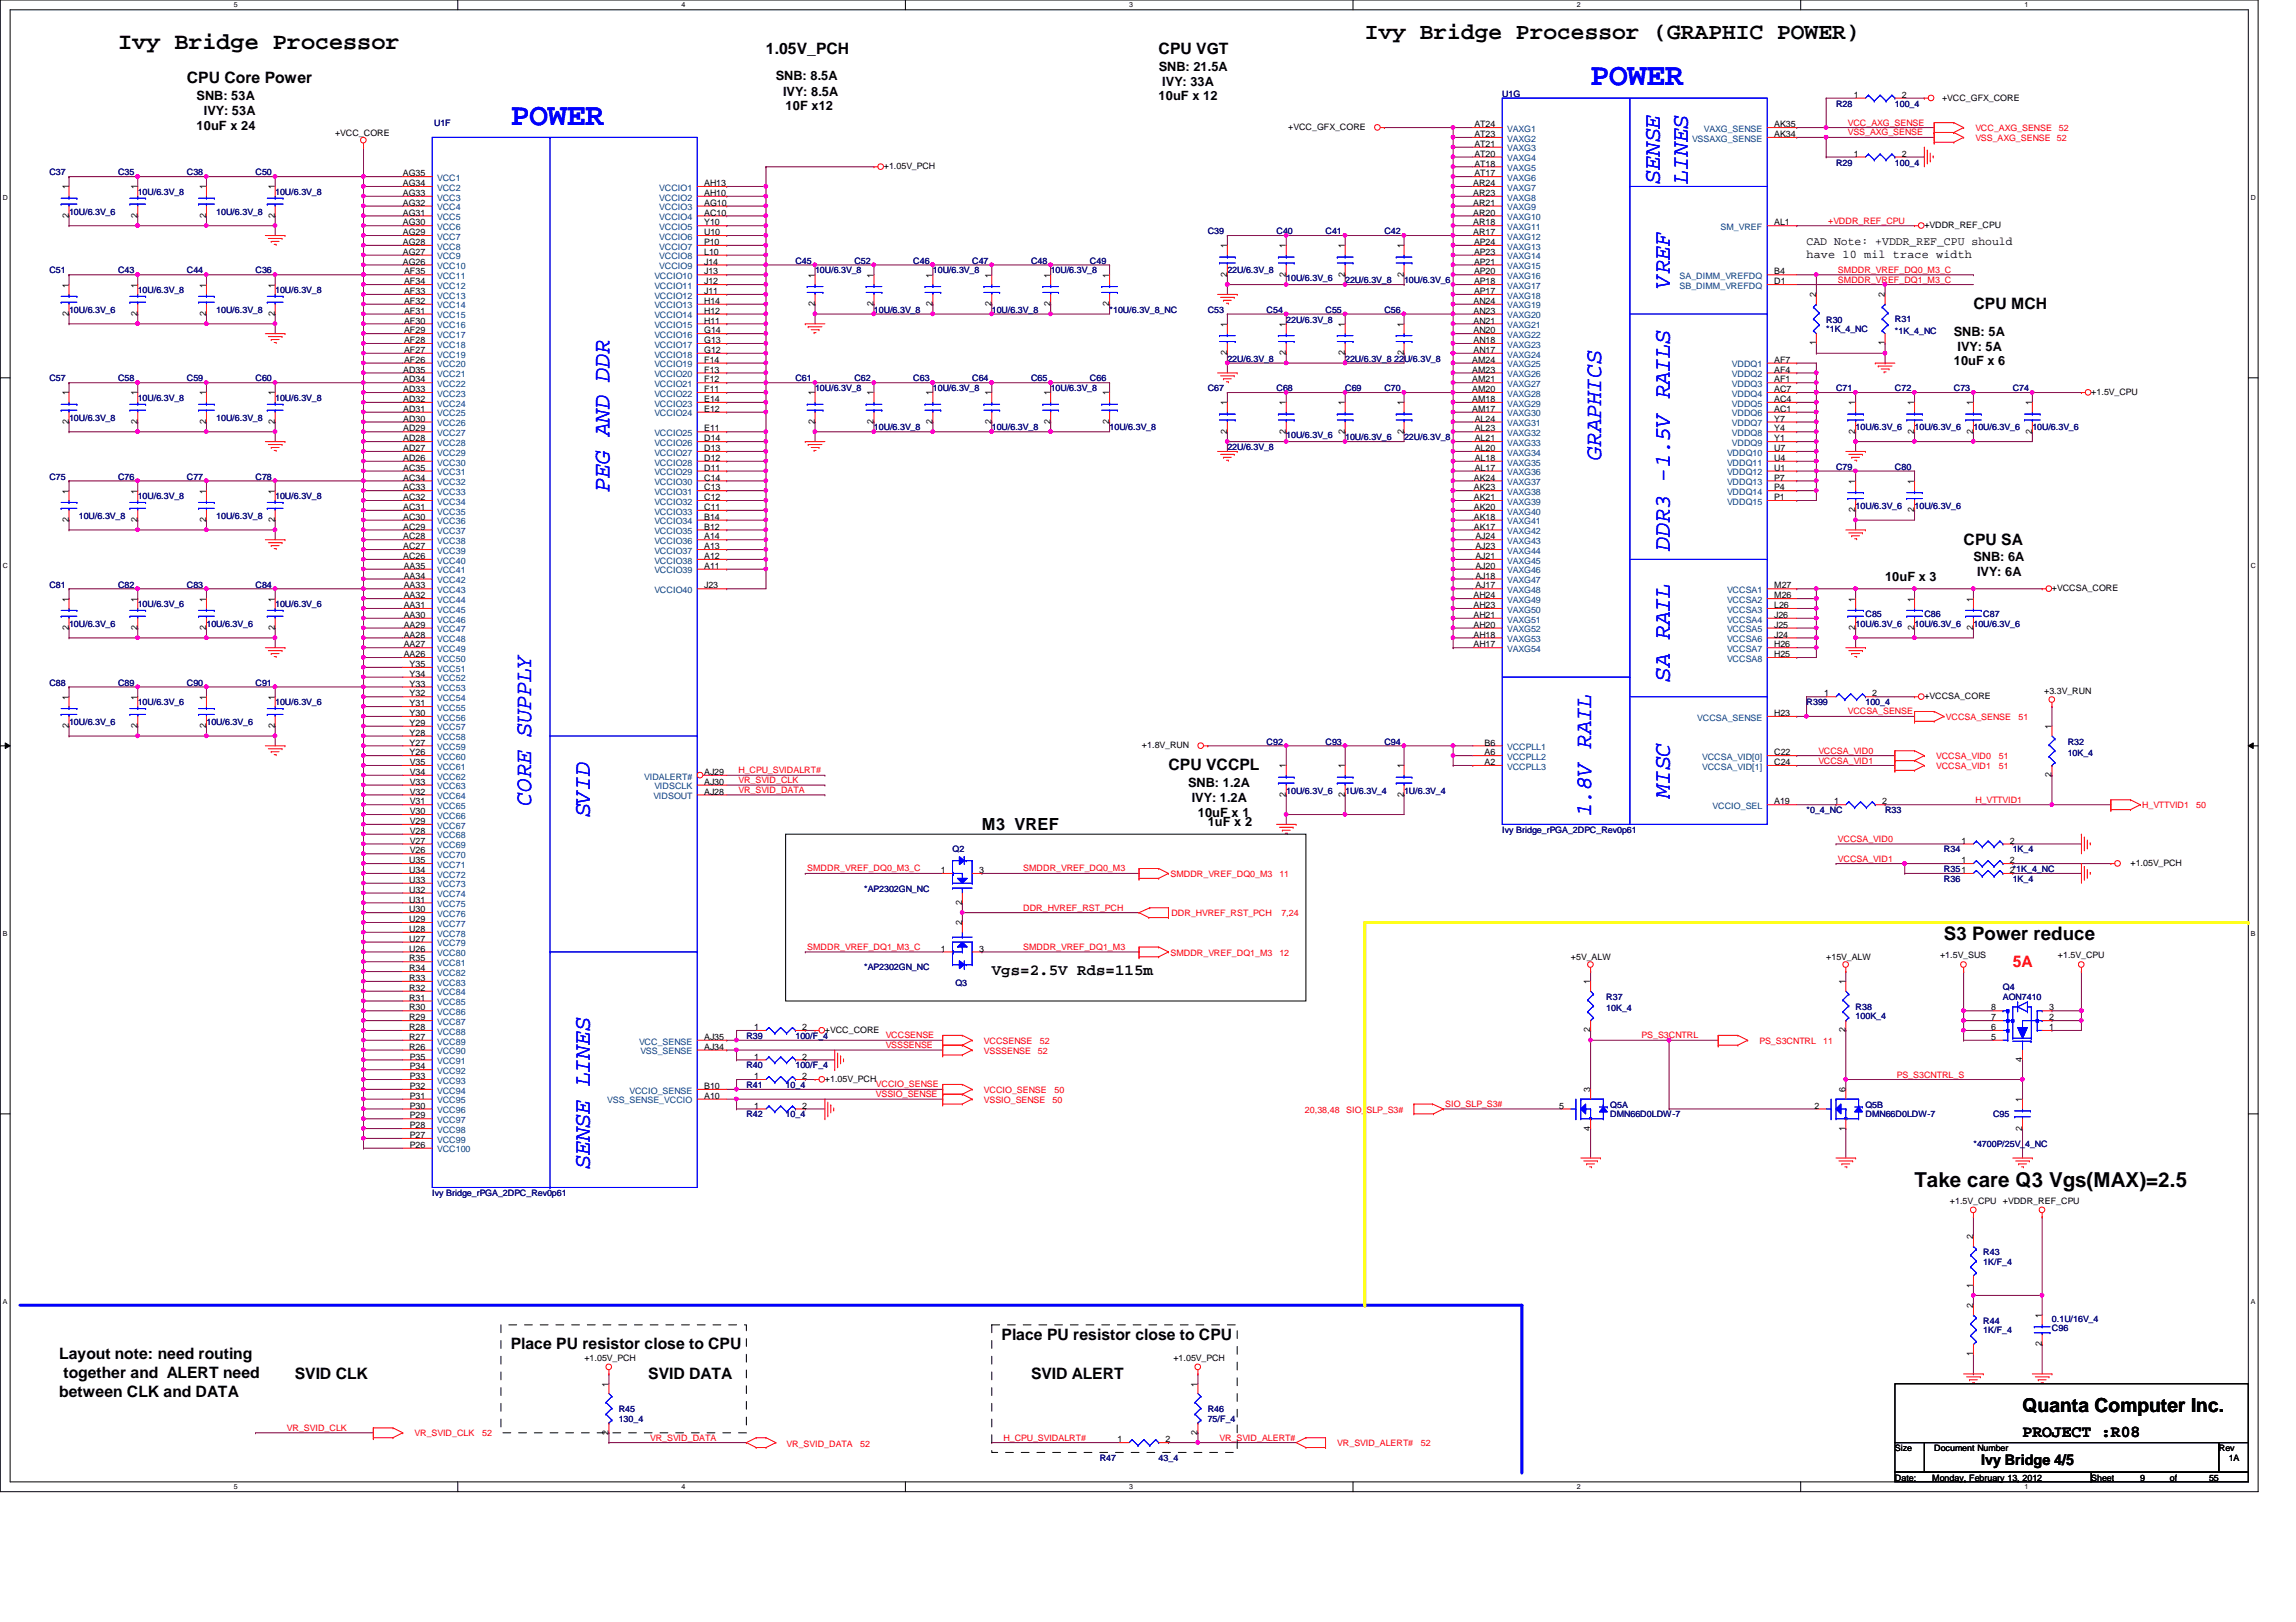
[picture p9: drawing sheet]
<svg xmlns="http://www.w3.org/2000/svg" width="297mm" height="210mm" viewBox="0 0 297 210" stroke-linecap="round" stroke-linejoin="round" font-family="sans-serif">
<defs><g id="words">
<g font-size="4.1" fill="#00f">
<text x="205.8" y="11">POWER</text>
<text x="66.1" y="16.1">POWER</text>
</g>
<g font-size="3">
<text x="176.6" y="5">Ivy Bridge Processor (GRAPHIC POWER)</text>
<text x="15.3" y="6.3">Ivy Bridge Processor</text>
</g>
<g font-size="3" fill="#00f">
<text x="214.8" y="23.7" transform="rotate(-90 214.8 23.7)">SENSE</text>
<text x="218.4" y="23.7" transform="rotate(-90 218.4 23.7)">LINES</text>
<text x="216" y="37.2" transform="rotate(-90 216 37.2)">VREF</text>
<text x="207.1" y="59.6" transform="rotate(-90 207.1 59.6)">GRAPHICS</text>
<text x="78.9" y="63.6" transform="rotate(-90 78.9 63.6)">PEG AND DDR</text>
<text x="216" y="71.2" transform="rotate(-90 216 71.2)">DDR3 -1.5V RAILS</text>
<text x="216" y="88.3" transform="rotate(-90 216 88.3)">SA RAIL</text>
<text x="68.7" y="104.3" transform="rotate(-90 68.7 104.3)">CORE SUPPLY</text>
<text x="76.3" y="105.8" transform="rotate(-90 76.3 105.8)">SVID</text>
<text x="205.9" y="105.8" transform="rotate(-90 205.9 105.8)">1.8V RAIL</text>
<text x="216" y="103.3" transform="rotate(-90 216 103.3)">MISC</text>
<text x="76.3" y="151.3" transform="rotate(-90 76.3 151.3)">SENSE LINES</text>
</g>
<text font-size="2.7" x="247.7" y="153.6">Take care Q3 Vgs(MAX)=2.5</text>
<text font-size="2.5" x="261.7" y="182.7">Quanta Computer Inc.</text>
<text font-size="2.4" x="251.5" y="121.6">S3 Power reduce</text>
<g font-size="2.2">
<text x="127" y="107.4">M3 VREF</text>
<text x="261.7" y="185.9">PROJECT :R08</text>
</g>
<g font-size="2">
<text x="24.2" y="10.8">CPU Core Power</text>
<text x="99.1" y="7">1.05V_PCH</text>
<text x="149.9" y="7">CPU VGT</text>
<text x="255.3" y="40">CPU MCH</text>
<text x="254" y="70.5">CPU SA</text>
<text x="151.2" y="99.7">CPU VCCPL</text>
<text x="128.3" y="126.2">Vgs=2.5V Rds=115m</text>
<text x="129.6" y="173.4">Place PU resistor close to CPU</text>
<text x="7.7" y="175.9">Layout note: need routing</text>
<text x="8.2" y="178.4">together and ALERT need</text>
<text x="38.1" y="178.4">SVID CLK</text>
<text x="66.1" y="174.6">Place PU resistor close to CPU</text>
<text x="83.9" y="178.4">SVID DATA</text>
<text x="133.4" y="178.4">SVID ALERT</text>
<text x="7.7" y="180.8">between CLK and DATA</text>
</g>
<text font-size="2" fill="#f00" x="260.4" y="125.1">5A</text>
<text font-size="1.9" x="256.3" y="189.6">Ivy Bridge 4/5</text>
<g font-size="1.7">
<text x="100.4" y="10.4">SNB: 8.5A</text>
<text x="149.9" y="9.1">SNB: 21.5A</text>
<text x="150.4" y="11.1">IVY: 33A</text>
<text x="25.4" y="16.8">10uF x 24</text>
<text x="25.4" y="13">SNB: 53A</text>
<text x="26.4" y="14.9">IVY: 53A</text>
<text x="101.3" y="12.4">IVY: 8.5A</text>
<text x="101.6" y="14.2">10F x12</text>
<text x="149.9" y="13">10uF x 12</text>
<text x="252.8" y="47.2">10uF x 6</text>
<text x="252.8" y="43.4">SNB: 5A</text>
<text x="253.2" y="45.4">IVY: 5A</text>
<text x="243.9" y="75.2">10uF x 3</text>
<text x="255.3" y="72.6">SNB: 6A</text>
<text x="255.8" y="74.6">IVY: 6A</text>
<text x="153.7" y="101.9">SNB: 1.2A</text>
<text x="154.2" y="103.8">IVY: 1.2A</text>
<text x="155" y="105.7">10uF x 1</text>
<text x="156.2" y="106.9">1uF x 2</text>
</g>
<g font-size="1.5">
<text x="233.7" y="31.7">CAD Note: +VDDR_REF_CPU should</text>
<text x="233.7" y="33.4">have 10 mil trace width</text>
</g>
<g font-size="1.1">
<text x="43.3" y="17.6">+VCC_CORE</text>
<text x="166.7" y="16.8">+VCC_GFX_CORE</text>
<text x="190.8" y="16.5">AT24</text>
<text x="190.8" y="17.7">AT23</text>
<text x="229.5" y="17.7">AK34</text>
<text x="229.5" y="16.5">AK35</text>
<text x="239.8" y="12.7">1</text>
<text x="246" y="12.7">2</text>
<text x="251.2" y="13">+VCC_GFX_CORE</text>
<text x="52.1" y="22.8">AG35</text>
<text x="114.3" y="21.9">+1.05V_PCH</text>
<text x="190.8" y="19">AT21</text>
<text x="190.8" y="20.3">AT20</text>
<text x="190.8" y="21.5">AT18</text>
<text x="190.8" y="22.8">AT17</text>
<text x="239.8" y="20.3">1</text>
<text x="246" y="20.3">2</text>
<text x="8.9" y="28.2" transform="rotate(-90 8.9 28.2)">2</text>
<text x="8.9" y="24.5" transform="rotate(-90 8.9 24.5)">1</text>
<text x="17.8" y="28.2" transform="rotate(-90 17.8 28.2)">2</text>
<text x="17.8" y="24.5" transform="rotate(-90 17.8 24.5)">1</text>
<text x="26.7" y="28.2" transform="rotate(-90 26.7 28.2)">2</text>
<text x="26.7" y="24.5" transform="rotate(-90 26.7 24.5)">1</text>
<text x="35.6" y="28.2" transform="rotate(-90 35.6 28.2)">2</text>
<text x="35.6" y="24.5" transform="rotate(-90 35.6 24.5)">1</text>
<text x="52.1" y="24.1">AG34</text>
<text x="52.1" y="25.4">AG33</text>
<text x="52.1" y="26.6">AG32</text>
<text x="52.1" y="27.9">AG31</text>
<text x="52.1" y="29.2">AG30</text>
<text x="91.1" y="24.1">AH13</text>
<text x="91.1" y="25.4">AH10</text>
<text x="91.1" y="26.6">AG10</text>
<text x="91.1" y="27.9">AC10</text>
<text x="91.1" y="29.2">Y10</text>
<text x="190.6" y="24.1">AR24</text>
<text x="190.6" y="25.4">AR23</text>
<text x="190.6" y="26.6">AR21</text>
<text x="190.6" y="27.9">AR20</text>
<text x="190.6" y="29.2">AR18</text>
<text x="229.5" y="29.2">AL1</text>
<text x="249" y="29.5">+VDDR_REF_CPU</text>
<text x="52.1" y="30.4">AG29</text>
<text x="52.1" y="31.7">AG28</text>
<text x="52.1" y="33">AG27</text>
<text x="52.1" y="34.2">AG26</text>
<text x="52.3" y="35.5">AF35</text>
<text x="91.1" y="30.4">U10</text>
<text x="91.1" y="31.7">P10</text>
<text x="91.1" y="33">L10</text>
<text x="91.1" y="34.2">J14</text>
<text x="91.1" y="35.5">J13</text>
<text x="105.4" y="35.9" transform="rotate(-90 105.4 35.9)">1</text>
<text x="113" y="35.9" transform="rotate(-90 113 35.9)">1</text>
<text x="120.6" y="35.9" transform="rotate(-90 120.6 35.9)">1</text>
<text x="128.3" y="35.9" transform="rotate(-90 128.3 35.9)">1</text>
<text x="135.9" y="35.9" transform="rotate(-90 135.9 35.9)">1</text>
<text x="143.5" y="35.9" transform="rotate(-90 143.5 35.9)">1</text>
<text x="158.7" y="35.8" transform="rotate(-90 158.7 35.8)">2</text>
<text x="158.7" y="32.1" transform="rotate(-90 158.7 32.1)">1</text>
<text x="166.4" y="35.8" transform="rotate(-90 166.4 35.8)">2</text>
<text x="166.4" y="32.1" transform="rotate(-90 166.4 32.1)">1</text>
<text x="174" y="35.8" transform="rotate(-90 174 35.8)">2</text>
<text x="174" y="32.1" transform="rotate(-90 174 32.1)">1</text>
<text x="181.6" y="35.8" transform="rotate(-90 181.6 35.8)">2</text>
<text x="181.6" y="32.1" transform="rotate(-90 181.6 32.1)">1</text>
<text x="190.6" y="30.4">AR17</text>
<text x="190.7" y="31.7">AP24</text>
<text x="190.7" y="33">AP23</text>
<text x="190.7" y="34.2">AP21</text>
<text x="190.7" y="35.5">AP20</text>
<text x="229.5" y="35.5">B4</text>
<text x="8.9" y="40.9" transform="rotate(-90 8.9 40.9)">2</text>
<text x="8.9" y="37.2" transform="rotate(-90 8.9 37.2)">1</text>
<text x="17.8" y="40.9" transform="rotate(-90 17.8 40.9)">2</text>
<text x="17.8" y="37.2" transform="rotate(-90 17.8 37.2)">1</text>
<text x="26.7" y="40.9" transform="rotate(-90 26.7 40.9)">2</text>
<text x="26.7" y="37.2" transform="rotate(-90 26.7 37.2)">1</text>
<text x="35.6" y="40.9" transform="rotate(-90 35.6 40.9)">2</text>
<text x="35.6" y="37.2" transform="rotate(-90 35.6 37.2)">1</text>
<text x="52.3" y="36.8">AF34</text>
<text x="52.3" y="38.1">AF33</text>
<text x="52.3" y="39.3">AF32</text>
<text x="52.3" y="40.6">AF31</text>
<text x="52.3" y="41.9">AF30</text>
<text x="91.1" y="38.1">J11</text>
<text x="91.1" y="36.8">J12</text>
<text x="91.1" y="39.3">H14</text>
<text x="91.1" y="40.6">H12</text>
<text x="91.1" y="41.9">H11</text>
<text x="105.4" y="39.6" transform="rotate(-90 105.4 39.6)">2</text>
<text x="113" y="39.6" transform="rotate(-90 113 39.6)">2</text>
<text x="120.6" y="39.6" transform="rotate(-90 120.6 39.6)">2</text>
<text x="128.3" y="39.6" transform="rotate(-90 128.3 39.6)">2</text>
<text x="135.9" y="39.6" transform="rotate(-90 135.9 39.6)">2</text>
<text x="143.5" y="39.6" transform="rotate(-90 143.5 39.6)">2</text>
<text x="190.6" y="39.3">AN24</text>
<text x="190.6" y="40.6">AN23</text>
<text x="190.6" y="41.9">AN21</text>
<text x="190.7" y="36.8">AP18</text>
<text x="190.7" y="38.1">AP17</text>
<text x="229.5" y="36.8">D1</text>
<text x="234.9" y="38.5" transform="rotate(-90 234.9 38.5)">2</text>
<text x="243.8" y="38.5" transform="rotate(-90 243.8 38.5)">2</text>
<text x="52.3" y="43.1">AF29</text>
<text x="52.3" y="44.4">AF28</text>
<text x="52.3" y="45.7">AF27</text>
<text x="52.3" y="46.9">AF26</text>
<text x="91.1" y="45.7">G12</text>
<text x="91.1" y="46.9">F14</text>
<text x="91.1" y="43.1">G14</text>
<text x="91.1" y="44.4">G13</text>
<text x="158.7" y="46" transform="rotate(-90 158.7 46)">2</text>
<text x="158.7" y="42.3" transform="rotate(-90 158.7 42.3)">1</text>
<text x="166.4" y="46" transform="rotate(-90 166.4 46)">2</text>
<text x="166.4" y="42.3" transform="rotate(-90 166.4 42.3)">1</text>
<text x="174" y="46" transform="rotate(-90 174 46)">2</text>
<text x="174" y="42.3" transform="rotate(-90 174 42.3)">1</text>
<text x="181.6" y="46" transform="rotate(-90 181.6 46)">2</text>
<text x="181.6" y="42.3" transform="rotate(-90 181.6 42.3)">1</text>
<text x="190.5" y="46.9">AM24</text>
<text x="190.6" y="43.1">AN20</text>
<text x="190.6" y="44.4">AN18</text>
<text x="190.6" y="45.7">AN17</text>
<text x="229.5" y="46.9">AF7</text>
<text x="234.9" y="44.7" transform="rotate(-90 234.9 44.7)">1</text>
<text x="243.8" y="44.7" transform="rotate(-90 243.8 44.7)">1</text>
<text x="8.9" y="51.2" transform="rotate(-90 8.9 51.2)">1</text>
<text x="17.8" y="51.2" transform="rotate(-90 17.8 51.2)">1</text>
<text x="26.7" y="51.2" transform="rotate(-90 26.7 51.2)">1</text>
<text x="35.6" y="51.2" transform="rotate(-90 35.6 51.2)">1</text>
<text x="52.2" y="48.2">AD35</text>
<text x="52.2" y="49.5">AD34</text>
<text x="52.2" y="50.8">AD33</text>
<text x="52.2" y="52">AD32</text>
<text x="52.2" y="53.3">AD31</text>
<text x="91.1" y="48.2">F13</text>
<text x="91.1" y="49.5">F12</text>
<text x="91.1" y="50.8">F11</text>
<text x="91.1" y="52">E14</text>
<text x="91.1" y="53.3">E12</text>
<text x="105.4" y="51.2" transform="rotate(-90 105.4 51.2)">1</text>
<text x="113" y="51.2" transform="rotate(-90 113 51.2)">1</text>
<text x="120.6" y="51.2" transform="rotate(-90 120.6 51.2)">1</text>
<text x="128.3" y="51.2" transform="rotate(-90 128.3 51.2)">1</text>
<text x="135.9" y="51.2" transform="rotate(-90 135.9 51.2)">1</text>
<text x="143.5" y="51.2" transform="rotate(-90 143.5 51.2)">1</text>
<text x="158.7" y="52.5" transform="rotate(-90 158.7 52.5)">1</text>
<text x="166.4" y="52.5" transform="rotate(-90 166.4 52.5)">1</text>
<text x="174" y="52.5" transform="rotate(-90 174 52.5)">1</text>
<text x="181.6" y="52.5" transform="rotate(-90 181.6 52.5)">1</text>
<text x="190.5" y="48.2">AM23</text>
<text x="190.5" y="49.5">AM21</text>
<text x="190.5" y="50.8">AM20</text>
<text x="190.5" y="52">AM18</text>
<text x="190.5" y="53.3">AM17</text>
<text x="229.5" y="48.2">AF4</text>
<text x="229.5" y="49.5">AF1</text>
<text x="229.5" y="50.8">AC7</text>
<text x="229.5" y="52">AC4</text>
<text x="229.5" y="53.3">AC1</text>
<text x="240" y="52.5" transform="rotate(-90 240 52.5)">1</text>
<text x="247.6" y="52.5" transform="rotate(-90 247.6 52.5)">1</text>
<text x="255.3" y="52.5" transform="rotate(-90 255.3 52.5)">1</text>
<text x="262.9" y="52.5" transform="rotate(-90 262.9 52.5)">1</text>
<text x="270.5" y="51.1">+1.5V_CPU</text>
<text x="8.9" y="54.9" transform="rotate(-90 8.9 54.9)">2</text>
<text x="17.8" y="54.9" transform="rotate(-90 17.8 54.9)">2</text>
<text x="26.7" y="54.9" transform="rotate(-90 26.7 54.9)">2</text>
<text x="35.6" y="54.9" transform="rotate(-90 35.6 54.9)">2</text>
<text x="52.2" y="54.6">AD30</text>
<text x="52.2" y="55.8">AD29</text>
<text x="52.2" y="57.1">AD28</text>
<text x="52.2" y="58.4">AD27</text>
<text x="52.2" y="59.6">AD26</text>
<text x="91.1" y="55.8">E11</text>
<text x="91.1" y="57.1">D14</text>
<text x="91.1" y="58.4">D13</text>
<text x="91.1" y="59.6">D12</text>
<text x="105.4" y="54.9" transform="rotate(-90 105.4 54.9)">2</text>
<text x="113" y="54.9" transform="rotate(-90 113 54.9)">2</text>
<text x="120.6" y="54.9" transform="rotate(-90 120.6 54.9)">2</text>
<text x="128.3" y="54.9" transform="rotate(-90 128.3 54.9)">2</text>
<text x="135.9" y="54.9" transform="rotate(-90 135.9 54.9)">2</text>
<text x="143.5" y="54.9" transform="rotate(-90 143.5 54.9)">2</text>
<text x="158.7" y="56.1" transform="rotate(-90 158.7 56.1)">2</text>
<text x="166.4" y="56.1" transform="rotate(-90 166.4 56.1)">2</text>
<text x="174" y="56.1" transform="rotate(-90 174 56.1)">2</text>
<text x="181.6" y="56.1" transform="rotate(-90 181.6 56.1)">2</text>
<text x="190.8" y="54.6">AL24</text>
<text x="190.8" y="55.8">AL23</text>
<text x="190.8" y="57.1">AL21</text>
<text x="190.8" y="58.4">AL20</text>
<text x="190.8" y="59.6">AL18</text>
<text x="229.5" y="59.6">U4</text>
<text x="229.5" y="54.6">Y7</text>
<text x="229.5" y="55.8">Y4</text>
<text x="229.5" y="57.1">Y1</text>
<text x="229.5" y="58.4">U7</text>
<text x="240" y="56.1" transform="rotate(-90 240 56.1)">2</text>
<text x="247.6" y="56.1" transform="rotate(-90 247.6 56.1)">2</text>
<text x="255.3" y="56.1" transform="rotate(-90 255.3 56.1)">2</text>
<text x="262.9" y="56.1" transform="rotate(-90 262.9 56.1)">2</text>
<text x="8.9" y="63.9" transform="rotate(-90 8.9 63.9)">1</text>
<text x="17.8" y="63.9" transform="rotate(-90 17.8 63.9)">1</text>
<text x="26.7" y="63.9" transform="rotate(-90 26.7 63.9)">1</text>
<text x="35.6" y="63.9" transform="rotate(-90 35.6 63.9)">1</text>
<text x="52.2" y="60.9">AC35</text>
<text x="52.2" y="62.2">AC34</text>
<text x="52.2" y="63.5">AC33</text>
<text x="52.2" y="64.7">AC32</text>
<text x="52.2" y="66">AC31</text>
<text x="91.1" y="64.7">C12</text>
<text x="91.1" y="66">C11</text>
<text x="91.1" y="60.9">D11</text>
<text x="91.1" y="62.2">C14</text>
<text x="91.1" y="63.5">C13</text>
<text x="190.7" y="62.2">AK24</text>
<text x="190.7" y="63.5">AK23</text>
<text x="190.7" y="64.7">AK21</text>
<text x="190.7" y="66">AK20</text>
<text x="190.8" y="60.9">AL17</text>
<text x="229.5" y="60.9">U1</text>
<text x="229.5" y="62.2">P7</text>
<text x="229.5" y="63.5">P4</text>
<text x="229.5" y="64.7">P1</text>
<text x="240" y="62.6" transform="rotate(-90 240 62.6)">1</text>
<text x="247.6" y="62.6" transform="rotate(-90 247.6 62.6)">1</text>
<text x="8.9" y="67.6" transform="rotate(-90 8.9 67.6)">2</text>
<text x="17.8" y="67.6" transform="rotate(-90 17.8 67.6)">2</text>
<text x="26.7" y="67.6" transform="rotate(-90 26.7 67.6)">2</text>
<text x="35.6" y="67.6" transform="rotate(-90 35.6 67.6)">2</text>
<text x="52.2" y="67.3">AC30</text>
<text x="52.2" y="68.5">AC29</text>
<text x="52.2" y="69.8">AC28</text>
<text x="52.2" y="71.1">AC27</text>
<text x="91.1" y="67.3">B14</text>
<text x="91.1" y="68.5">B12</text>
<text x="91.1" y="69.8">A14</text>
<text x="91.1" y="71.1">A13</text>
<text x="190.7" y="67.3">AK18</text>
<text x="190.7" y="68.5">AK17</text>
<text x="190.9" y="69.8">AJ24</text>
<text x="190.9" y="71.1">AJ23</text>
<text x="240" y="66.3" transform="rotate(-90 240 66.3)">2</text>
<text x="247.6" y="66.3" transform="rotate(-90 247.6 66.3)">2</text>
<text x="8.9" y="77.9" transform="rotate(-90 8.9 77.9)">1</text>
<text x="17.8" y="77.9" transform="rotate(-90 17.8 77.9)">1</text>
<text x="26.7" y="77.9" transform="rotate(-90 26.7 77.9)">1</text>
<text x="35.6" y="77.9" transform="rotate(-90 35.6 77.9)">1</text>
<text x="52.2" y="72.3">AC26</text>
<text x="52.2" y="73.6">AA35</text>
<text x="52.2" y="74.9">AA34</text>
<text x="52.2" y="76.2">AA33</text>
<text x="52.2" y="77.4">AA32</text>
<text x="91.1" y="72.3">A12</text>
<text x="91.1" y="73.6">A11</text>
<text x="91.1" y="76.2">J23</text>
<text x="190.6" y="77.4">AH24</text>
<text x="190.9" y="72.3">AJ21</text>
<text x="190.9" y="73.6">AJ20</text>
<text x="190.9" y="74.9">AJ18</text>
<text x="190.9" y="76.2">AJ17</text>
<text x="229.5" y="76.2">M27</text>
<text x="229.5" y="77.4">M26</text>
<text x="240" y="77.9" transform="rotate(-90 240 77.9)">1</text>
<text x="247.6" y="77.9" transform="rotate(-90 247.6 77.9)">1</text>
<text x="255.3" y="77.9" transform="rotate(-90 255.3 77.9)">1</text>
<text x="265.5" y="76.5">+VCCSA_CORE</text>
<text x="8.9" y="81.5" transform="rotate(-90 8.9 81.5)">2</text>
<text x="17.8" y="81.5" transform="rotate(-90 17.8 81.5)">2</text>
<text x="26.7" y="81.5" transform="rotate(-90 26.7 81.5)">2</text>
<text x="35.6" y="81.5" transform="rotate(-90 35.6 81.5)">2</text>
<text x="52.2" y="78.7">AA31</text>
<text x="52.2" y="80">AA30</text>
<text x="52.2" y="81.2">AA29</text>
<text x="52.2" y="82.5">AA28</text>
<text x="52.2" y="83.8">AA27</text>
<text x="190.6" y="78.7">AH23</text>
<text x="190.6" y="80">AH21</text>
<text x="190.6" y="81.2">AH20</text>
<text x="190.6" y="82.5">AH18</text>
<text x="190.6" y="83.8">AH17</text>
<text x="229.5" y="78.7">L26</text>
<text x="229.5" y="80">J26</text>
<text x="229.5" y="81.2">J25</text>
<text x="229.5" y="82.5">J24</text>
<text x="229.5" y="83.8">H26</text>
<text x="240" y="81.5" transform="rotate(-90 240 81.5)">2</text>
<text x="247.6" y="81.5" transform="rotate(-90 247.6 81.5)">2</text>
<text x="255.3" y="81.5" transform="rotate(-90 255.3 81.5)">2</text>
<text x="52.2" y="85">AA26</text>
<text x="53" y="86.3">Y35</text>
<text x="53" y="87.6">Y34</text>
<text x="53" y="88.9">Y33</text>
<text x="229.5" y="85">H25</text>
<text x="264.5" y="89.7">+3.3V_RUN</text>
<text x="8.9" y="94.2" transform="rotate(-90 8.9 94.2)">2</text>
<text x="8.9" y="90.6" transform="rotate(-90 8.9 90.6)">1</text>
<text x="17.8" y="94.2" transform="rotate(-90 17.8 94.2)">2</text>
<text x="17.8" y="90.6" transform="rotate(-90 17.8 90.6)">1</text>
<text x="26.7" y="94.2" transform="rotate(-90 26.7 94.2)">2</text>
<text x="26.7" y="90.6" transform="rotate(-90 26.7 90.6)">1</text>
<text x="35.6" y="94.2" transform="rotate(-90 35.6 94.2)">2</text>
<text x="35.6" y="90.6" transform="rotate(-90 35.6 90.6)">1</text>
<text x="53" y="90.1">Y32</text>
<text x="53" y="91.4">Y31</text>
<text x="53" y="92.7">Y30</text>
<text x="53" y="93.9">Y29</text>
<text x="53" y="95.2">Y28</text>
<text x="229.5" y="92.7">H23</text>
<text x="236" y="90.1">1</text>
<text x="242.2" y="90.1">2</text>
<text x="249" y="90.5">+VCCSA_CORE</text>
<text x="265.4" y="94.4" transform="rotate(-90 265.4 94.4)">1</text>
<text x="53" y="96.5">Y27</text>
<text x="53" y="97.7">Y26</text>
<text x="53" y="99">V35</text>
<text x="53" y="100.3">V34</text>
<text x="53" y="101.6">V33</text>
<text x="91.1" y="100.3">AJ29</text>
<text x="91.1" y="101.6">AJ30</text>
<text x="147.7" y="96.9">+1.8V_RUN</text>
<text x="166.4" y="99.4" transform="rotate(-90 166.4 99.4)">1</text>
<text x="174" y="99.4" transform="rotate(-90 174 99.4)">1</text>
<text x="181.6" y="99.4" transform="rotate(-90 181.6 99.4)">1</text>
<text x="192.1" y="96.5">B6</text>
<text x="192.1" y="97.7">A6</text>
<text x="192.1" y="99">A2</text>
<text x="229.5" y="99">C24</text>
<text x="229.5" y="97.7">C22</text>
<text x="265.4" y="100.6" transform="rotate(-90 265.4 100.6)">2</text>
<text x="53" y="102.8">V32</text>
<text x="53" y="104.1">V31</text>
<text x="53" y="105.4">V30</text>
<text x="53" y="106.6">V29</text>
<text x="53" y="107.9">V28</text>
<text x="91.1" y="102.8">AJ28</text>
<text x="166.4" y="103.1" transform="rotate(-90 166.4 103.1)">2</text>
<text x="174" y="103.1" transform="rotate(-90 174 103.1)">2</text>
<text x="181.6" y="103.1" transform="rotate(-90 181.6 103.1)">2</text>
<text x="229.5" y="104.1">A19</text>
<text x="237.3" y="104.1">1</text>
<text x="243.5" y="104.1">2</text>
<text x="53" y="111.7">U35</text>
<text x="53" y="113">U34</text>
<text x="53" y="109.2">V27</text>
<text x="53" y="110.4">V26</text>
<text x="121.7" y="113">1</text>
<text x="126.7" y="113">3</text>
<text x="253.8" y="111.7">1</text>
<text x="253.8" y="109.2">1</text>
<text x="260" y="111.7">2</text>
<text x="260" y="109.2">2</text>
<text x="260" y="113">2*1K_4_NC</text>
<text x="275.6" y="112.1">+1.05V_PCH</text>
<text x="53" y="114.3">U33</text>
<text x="53" y="115.5">U32</text>
<text x="53" y="116.8">U31</text>
<text x="53" y="118.1">U30</text>
<text x="53" y="119.3">U29</text>
<text x="124.5" y="119.8" transform="rotate(-90 124.5 119.8)">2</text>
<text x="124.5" y="117.1" transform="rotate(-90 124.5 117.1)">2</text>
<text x="52.9" y="124.4">R35</text>
<text x="52.9" y="125.7">R34</text>
<text x="53" y="120.6">U28</text>
<text x="53" y="121.9">U27</text>
<text x="53" y="123.1">U26</text>
<text x="121.7" y="123.1">1</text>
<text x="126.7" y="123.1">3</text>
<text x="203.2" y="124.3">+5V_ALW</text>
<text x="236.3" y="124.3">+15V_ALW</text>
<text x="251" y="124">+1.5V_SUS</text>
<text x="266.2" y="124">+1.5V_CPU</text>
<text x="52.9" y="127">R33</text>
<text x="52.9" y="128.2">R32</text>
<text x="52.9" y="129.5">R31</text>
<text x="52.9" y="130.8">R30</text>
<text x="205.7" y="127.4" transform="rotate(-90 205.7 127.4)">1</text>
<text x="238.8" y="127.4" transform="rotate(-90 238.8 127.4)">1</text>
<text x="257.6" y="130.8">8</text>
<text x="265.1" y="130.8">3</text>
<text x="52.9" y="132">R29</text>
<text x="52.9" y="133.3">R28</text>
<text x="52.9" y="134.6">R27</text>
<text x="52.9" y="135.8">R26</text>
<text x="53" y="137.1">P35</text>
<text x="91.1" y="134.6">AJ35</text>
<text x="91.1" y="135.8">AJ34</text>
<text x="97.6" y="137.1">1</text>
<text x="97.6" y="133.3">1</text>
<text x="103.8" y="137.1">2</text>
<text x="103.8" y="133.3">2</text>
<text x="106.7" y="133.7">+VCC_CORE</text>
<text x="205.7" y="133.6" transform="rotate(-90 205.7 133.6)">2</text>
<text x="238.8" y="133.6" transform="rotate(-90 238.8 133.6)">2</text>
<text x="257.6" y="132">7</text>
<text x="257.6" y="133.3">6</text>
<text x="257.6" y="134.6">5</text>
<text x="261.6" y="137.4" transform="rotate(-90 261.6 137.4)">4</text>
<text x="265.1" y="132">2</text>
<text x="265.1" y="133.3">1</text>
<text x="53" y="138.4">P34</text>
<text x="53" y="139.7">P33</text>
<text x="53" y="140.9">P32</text>
<text x="53" y="142.2">P31</text>
<text x="53" y="143.5">P30</text>
<text x="91.1" y="142.2">A10</text>
<text x="91.1" y="140.9">B10</text>
<text x="97.6" y="143.5">1</text>
<text x="97.6" y="139.7">1</text>
<text x="103.8" y="143.5">2</text>
<text x="103.8" y="139.7">2</text>
<text x="106.7" y="140">+1.05V_PCH</text>
<text x="201.7" y="143.5">5</text>
<text x="205.7" y="141.4" transform="rotate(-90 205.7 141.4)">3</text>
<text x="234.7" y="143.5">2</text>
<text x="238.8" y="141.4" transform="rotate(-90 238.8 141.4)">6</text>
<text x="261.6" y="142.6" transform="rotate(-90 261.6 142.6)">1</text>
<text x="53" y="144.7">P29</text>
<text x="53" y="146">P28</text>
<text x="53" y="147.3">P27</text>
<text x="53" y="148.5">P26</text>
<text x="205.7" y="146.3" transform="rotate(-90 205.7 146.3)">4</text>
<text x="238.8" y="146.3" transform="rotate(-90 238.8 146.3)">1</text>
<text x="261.6" y="146.3" transform="rotate(-90 261.6 146.3)">2</text>
<text x="252.3" y="155.8">+1.5V_CPU</text>
<text x="259.1" y="155.8">+VDDR_REF_CPU</text>
<text x="255.3" y="160.4" transform="rotate(-90 255.3 160.4)">2</text>
<text x="255.3" y="166.6" transform="rotate(-90 255.3 166.6)">1</text>
<text x="255.3" y="169.3" transform="rotate(-90 255.3 169.3)">2</text>
<text x="264.2" y="170.6" transform="rotate(-90 264.2 170.6)">1</text>
<text x="75.6" y="176.1">+1.05V_PCH</text>
<text x="78.7" y="179.5" transform="rotate(-90 78.7 179.5)">1</text>
<text x="151.8" y="176.1">+1.05V_PCH</text>
<text x="154.9" y="179.5" transform="rotate(-90 154.9 179.5)">1</text>
<text x="255.3" y="175.5" transform="rotate(-90 255.3 175.5)">1</text>
<text x="264.2" y="174.2" transform="rotate(-90 264.2 174.2)">2</text>
<text x="78.7" y="185.7" transform="rotate(-90 78.7 185.7)">2</text>
<text x="154.9" y="185.7" transform="rotate(-90 154.9 185.7)">2</text>
<text x="144.6" y="186.6">1</text>
<text x="150.8" y="186.6">2</text>
<text x="245.1" y="187.8">Size</text>
<text x="245.1" y="191.6">Date:</text>
<text x="250" y="191.6">Monday, February 13, 2012</text>
<text x="250.2" y="187.8">Document Number</text>
<text x="270.5" y="191.6">Sheet</text>
<text x="276.9" y="191.6">9</text>
<text x="280.7" y="191.6">of</text>
<text x="285.8" y="191.6">55</text>
<text x="287.1" y="187.8">Rev</text>
<text x="288.3" y="189.1">1A</text>
</g>
<g font-size="1.1" fill="#000080">
<text x="56.2" y="16.3">U1F</text>
<text x="194.3" y="12.5">U1G</text>
<text x="237.5" y="13.8">R28</text>
<text x="245.1" y="13.8">100_4</text>
<text x="6.4" y="22.7">C37</text>
<text x="15.3" y="22.7">C35</text>
<text x="24.2" y="22.7">C38</text>
<text x="33.1" y="22.7">C50</text>
<text x="237.5" y="21.4">R29</text>
<text x="245.1" y="21.4">100_4</text>
<text x="8.9" y="27.8">10U/6.3V_6</text>
<text x="17.8" y="25.2">10U/6.3V_8</text>
<text x="28" y="27.8">10U/6.3V_8</text>
<text x="35.6" y="25.2">10U/6.3V_8</text>
<text x="6.4" y="35.4">C51</text>
<text x="15.3" y="35.4">C43</text>
<text x="24.2" y="35.4">C44</text>
<text x="33.1" y="35.4">C36</text>
<text x="102.9" y="34.1">C45</text>
<text x="105.4" y="35.4">10U/6.3V_8</text>
<text x="110.5" y="34.1">C52</text>
<text x="118.1" y="34.1">C46</text>
<text x="120.7" y="35.4">10U/6.3V_8</text>
<text x="125.8" y="34.1">C47</text>
<text x="133.4" y="34.1">C48</text>
<text x="135.9" y="35.4">10U/6.3V_8</text>
<text x="141" y="34.1">C49</text>
<text x="156.2" y="30.3">C39</text>
<text x="158.8" y="35.4">22U/6.3V_8</text>
<text x="165.1" y="30.3">C40</text>
<text x="171.5" y="30.3">C41</text>
<text x="179.1" y="30.3">C42</text>
<text x="8.9" y="40.5">10U/6.3V_6</text>
<text x="17.8" y="37.9">10U/6.3V_8</text>
<text x="28" y="40.5">10U/6.3V_8</text>
<text x="35.6" y="37.9">10U/6.3V_8</text>
<text x="113.1" y="40.5">10U/6.3V_8</text>
<text x="128.3" y="40.5">10U/6.3V_8</text>
<text x="143.5" y="40.5">*10U/6.3V_8_NC</text>
<text x="156.2" y="40.5">C53</text>
<text x="163.9" y="40.5">C54</text>
<text x="166.4" y="41.7">22U/6.3V_8</text>
<text x="166.4" y="36.4">10U/6.3V_6</text>
<text x="171.5" y="40.5">C55</text>
<text x="174" y="36.7">22U/6.3V_8</text>
<text x="179.1" y="40.5">C56</text>
<text x="181.6" y="36.7">10U/6.3V_6</text>
<text x="236.3" y="41.7">R30</text>
<text x="245.1" y="41.6">R31</text>
<text x="158.8" y="46.8">22U/6.3V_8</text>
<text x="174" y="46.8">22U/6.3V_8</text>
<text x="180.4" y="46.8">22U/6.3V_8</text>
<text x="236.3" y="43">*1K_4_NC</text>
<text x="245.1" y="43.3">*1K_4_NC</text>
<text x="6.4" y="49.4">C57</text>
<text x="15.3" y="49.4">C58</text>
<text x="17.8" y="51.9">10U/6.3V_8</text>
<text x="24.2" y="49.4">C59</text>
<text x="33.1" y="49.4">C60</text>
<text x="35.6" y="51.9">10U/6.3V_8</text>
<text x="102.9" y="49.4">C61</text>
<text x="105.4" y="50.6">10U/6.3V_8</text>
<text x="110.5" y="49.4">C62</text>
<text x="118.1" y="49.4">C63</text>
<text x="120.7" y="50.6">10U/6.3V_8</text>
<text x="125.8" y="49.4">C64</text>
<text x="133.4" y="49.4">C65</text>
<text x="135.9" y="50.6">10U/6.3V_8</text>
<text x="141" y="49.4">C66</text>
<text x="156.2" y="50.6">C67</text>
<text x="165.1" y="50.6">C68</text>
<text x="174" y="50.6">C69</text>
<text x="179.1" y="50.6">C70</text>
<text x="237.5" y="50.6">C71</text>
<text x="245.1" y="50.6">C72</text>
<text x="252.8" y="50.6">C73</text>
<text x="260.4" y="50.6">C74</text>
<text x="8.9" y="54.4">10U/6.3V_8</text>
<text x="28" y="54.4">10U/6.3V_8</text>
<text x="113.1" y="55.7">10U/6.3V_8</text>
<text x="128.3" y="55.7">10U/6.3V_8</text>
<text x="143.5" y="55.7">10U/6.3V_8</text>
<text x="158.8" y="58.3">22U/6.3V_8</text>
<text x="166.4" y="56.7">10U/6.3V_6</text>
<text x="174" y="57">10U/6.3V_6</text>
<text x="181.6" y="57">22U/6.3V_8</text>
<text x="240.1" y="55.7">10U/6.3V_6</text>
<text x="247.7" y="55.7">10U/6.3V_6</text>
<text x="255.3" y="55.7">10U/6.3V_6</text>
<text x="262.9" y="55.7">10U/6.3V_6</text>
<text x="6.4" y="62.1">C75</text>
<text x="15.3" y="62.1">C76</text>
<text x="17.8" y="64.6">10U/6.3V_8</text>
<text x="24.2" y="62.1">C77</text>
<text x="33.1" y="62.1">C78</text>
<text x="35.6" y="64.6">10U/6.3V_8</text>
<text x="237.5" y="60.8">C79</text>
<text x="240.1" y="65.9">10U/6.3V_6</text>
<text x="245.1" y="60.8">C80</text>
<text x="247.7" y="65.9">10U/6.3V_6</text>
<text x="10.2" y="67.1">10U/6.3V_8</text>
<text x="28" y="67.1">10U/6.3V_8</text>
<text x="6.4" y="76">C81</text>
<text x="15.3" y="76">C82</text>
<text x="24.2" y="76">C83</text>
<text x="33.1" y="76">C84</text>
<text x="8.9" y="81.1">10U/6.3V_6</text>
<text x="17.8" y="78.6">10U/6.3V_6</text>
<text x="26.7" y="81.1">10U/6.3V_6</text>
<text x="35.6" y="78.6">10U/6.3V_6</text>
<text x="240.1" y="81.1">10U/6.3V_6</text>
<text x="241.3" y="79.8">C85</text>
<text x="247.7" y="81.1">10U/6.3V_6</text>
<text x="249" y="79.8">C86</text>
<text x="255.3" y="81.1">10U/6.3V_6</text>
<text x="256.6" y="79.8">C87</text>
<text x="6.4" y="88.7">C88</text>
<text x="15.3" y="88.7">C89</text>
<text x="24.2" y="88.7">C90</text>
<text x="33.1" y="88.7">C91</text>
<text x="8.9" y="93.8">10U/6.3V_6</text>
<text x="17.8" y="91.3">10U/6.3V_6</text>
<text x="26.7" y="93.8">10U/6.3V_6</text>
<text x="35.6" y="91.3">10U/6.3V_6</text>
<text x="233.7" y="91.3">R399</text>
<text x="241.3" y="91.3">100_4</text>
<text x="163.9" y="96.4">C92</text>
<text x="171.5" y="96.4">C93</text>
<text x="179.1" y="96.4">C94</text>
<text x="267.5" y="96.4">R32</text>
<text x="267.5" y="97.9">10K_4</text>
<text x="166.4" y="102.7">10U/6.3V_6</text>
<text x="174" y="102.7">1U/6.3V_4</text>
<text x="181.6" y="102.7">1U/6.3V_4</text>
<text x="194.3" y="107.8">Ivy Bridge_rPGA_2DPC_Rev0p61</text>
<text x="233.7" y="105.2">*0_4_NC</text>
<text x="243.9" y="105.2">R33</text>
<text x="123.2" y="110.3">Q2</text>
<text x="251.5" y="112.9">R351</text>
<text x="251.5" y="110.3">R34</text>
<text x="260.4" y="110.3">1K_4</text>
<text x="111.8" y="115.4">*AP2302GN_NC</text>
<text x="251.5" y="114.1">R36</text>
<text x="260.4" y="114.1">1K_4</text>
<text x="111.8" y="125.6">*AP2302GN_NC</text>
<text x="123.6" y="127.6">Q3</text>
<text x="207.8" y="129.4">R37</text>
<text x="207.8" y="130.9">10K_4</text>
<text x="240.1" y="130.6">R38</text>
<text x="240.1" y="131.9">100K_4</text>
<text x="259.1" y="128.1">Q4</text>
<text x="259.1" y="129.4">AON7410</text>
<text x="96.6" y="134.5">R39</text>
<text x="102.9" y="134.5">100/F_4</text>
<text x="96.6" y="138.3">R40</text>
<text x="96.6" y="140.8">R41</text>
<text x="101.6" y="140.8">10_4</text>
<text x="102.9" y="138.3">100/F_4</text>
<text x="208.3" y="143.3">Q5A</text>
<text x="241.3" y="143.3">Q5B</text>
<text x="96.6" y="144.6">R42</text>
<text x="101.6" y="144.6">10_4</text>
<text x="208.3" y="144.6">DMN66D0LDW-7</text>
<text x="241.3" y="144.6">DMN66D0LDW-7</text>
<text x="255.3" y="148.4">*4700P/25V_4_NC</text>
<text x="257.8" y="144.6">C95</text>
<text x="55.9" y="154.8">Ivy Bridge_rPGA_2DPC_Rev0p61</text>
<text x="256.6" y="162.4">R43</text>
<text x="256.6" y="163.7">1K/F_4</text>
<text x="256.6" y="171.3">R44</text>
<text x="256.6" y="172.6">1K/F_4</text>
<text x="265.5" y="172.3">C96</text>
<text x="265.5" y="171">0.1U/16V_4</text>
<text x="80" y="182.7">R45</text>
<text x="80" y="184">130_4</text>
<text x="156.2" y="182.7">R46</text>
<text x="156.2" y="184">75/F_4</text>
<text x="142.3" y="189.1">R47</text>
<text x="149.9" y="189.1">43_4</text>
</g>
<g font-size="1.1" fill="#004080">
<text x="195" y="17.1">VAXG1</text>
<text x="220.4" y="17.1">VAXG_SENSE</text>
<text x="56.6" y="23.4">VCC1</text>
<text x="195" y="18.3">VAXG2</text>
<text x="195" y="19.6">VAXG3</text>
<text x="195" y="20.9">VAXG4</text>
<text x="195" y="22.1">VAXG5</text>
<text x="195" y="23.4">VAXG6</text>
<text x="218.9" y="18.3">VSSAXG_SENSE</text>
<text x="56.6" y="24.7">VCC2</text>
<text x="56.6" y="26">VCC3</text>
<text x="56.6" y="27.2">VCC4</text>
<text x="56.6" y="28.5">VCC5</text>
<text x="56.6" y="29.8">VCC6</text>
<text x="85.3" y="24.7">VCCIO1</text>
<text x="85.3" y="26">VCCIO2</text>
<text x="85.3" y="27.2">VCCIO3</text>
<text x="85.3" y="28.5">VCCIO4</text>
<text x="85.3" y="29.8">VCCIO5</text>
<text x="195" y="24.7">VAXG7</text>
<text x="195" y="26">VAXG8</text>
<text x="195" y="27.2">VAXG9</text>
<text x="195" y="28.5">VAXG10</text>
<text x="195" y="29.8">VAXG11</text>
<text x="222.6" y="29.8">SM_VREF</text>
<text x="56.6" y="31">VCC7</text>
<text x="56.6" y="32.3">VCC8</text>
<text x="56.6" y="33.6">VCC9</text>
<text x="56.6" y="34.8">VCC10</text>
<text x="85.3" y="31">VCCIO6</text>
<text x="85.3" y="32.3">VCCIO7</text>
<text x="85.3" y="33.6">VCCIO8</text>
<text x="85.3" y="34.8">VCCIO9</text>
<text x="195" y="31">VAXG12</text>
<text x="195" y="32.3">VAXG13</text>
<text x="195" y="33.6">VAXG14</text>
<text x="195" y="34.8">VAXG15</text>
<text x="56.6" y="36.1">VCC11</text>
<text x="56.6" y="37.4">VCC12</text>
<text x="56.6" y="38.7">VCC13</text>
<text x="56.6" y="39.9">VCC14</text>
<text x="56.6" y="41.2">VCC15</text>
<text x="84.7" y="38.7">VCCIO12</text>
<text x="84.7" y="36.1">VCCIO10</text>
<text x="84.7" y="37.4">VCCIO11</text>
<text x="84.7" y="39.9">VCCIO13</text>
<text x="84.7" y="41.2">VCCIO14</text>
<text x="195" y="36.1">VAXG16</text>
<text x="195" y="37.4">VAXG17</text>
<text x="195" y="38.7">VAXG18</text>
<text x="195" y="39.9">VAXG19</text>
<text x="195" y="41.2">VAXG20</text>
<text x="217.3" y="36.1">SA_DIMM_VREFDQ</text>
<text x="217.3" y="37.4">SB_DIMM_VREFDQ</text>
<text x="56.6" y="42.5">VCC16</text>
<text x="56.6" y="43.7">VCC17</text>
<text x="56.6" y="45">VCC18</text>
<text x="56.6" y="46.3">VCC19</text>
<text x="56.6" y="47.5">VCC20</text>
<text x="84.7" y="46.3">VCCIO18</text>
<text x="84.7" y="47.5">VCCIO19</text>
<text x="84.7" y="42.5">VCCIO15</text>
<text x="84.7" y="43.7">VCCIO16</text>
<text x="84.7" y="45">VCCIO17</text>
<text x="195" y="42.5">VAXG21</text>
<text x="195" y="43.7">VAXG22</text>
<text x="195" y="45">VAXG23</text>
<text x="195" y="46.3">VAXG24</text>
<text x="195" y="47.5">VAXG25</text>
<text x="224.1" y="47.5">VDDQ1</text>
<text x="56.6" y="48.8">VCC21</text>
<text x="56.6" y="50.1">VCC22</text>
<text x="56.6" y="51.4">VCC23</text>
<text x="56.6" y="52.6">VCC24</text>
<text x="56.6" y="53.9">VCC25</text>
<text x="84.7" y="48.8">VCCIO20</text>
<text x="84.7" y="50.1">VCCIO21</text>
<text x="84.7" y="51.4">VCCIO22</text>
<text x="84.7" y="52.6">VCCIO23</text>
<text x="84.7" y="53.9">VCCIO24</text>
<text x="195" y="48.8">VAXG26</text>
<text x="195" y="50.1">VAXG27</text>
<text x="195" y="51.4">VAXG28</text>
<text x="195" y="52.6">VAXG29</text>
<text x="195" y="53.9">VAXG30</text>
<text x="224.1" y="48.8">VDDQ2</text>
<text x="224.1" y="50.1">VDDQ3</text>
<text x="224.1" y="51.4">VDDQ4</text>
<text x="224.1" y="52.6">VDDQ5</text>
<text x="224.1" y="53.9">VDDQ6</text>
<text x="56.6" y="55.2">VCC26</text>
<text x="56.6" y="56.4">VCC27</text>
<text x="56.6" y="57.7">VCC28</text>
<text x="56.6" y="59">VCC29</text>
<text x="84.7" y="56.4">VCCIO25</text>
<text x="84.7" y="57.7">VCCIO26</text>
<text x="84.7" y="59">VCCIO27</text>
<text x="195" y="55.2">VAXG31</text>
<text x="195" y="56.4">VAXG32</text>
<text x="195" y="57.7">VAXG33</text>
<text x="195" y="59">VAXG34</text>
<text x="223.4" y="59">VDDQ10</text>
<text x="224.1" y="55.2">VDDQ7</text>
<text x="224.1" y="56.4">VDDQ8</text>
<text x="224.1" y="57.7">VDDQ9</text>
<text x="56.6" y="60.2">VCC30</text>
<text x="56.6" y="61.5">VCC31</text>
<text x="56.6" y="62.8">VCC32</text>
<text x="56.6" y="64.1">VCC33</text>
<text x="56.6" y="65.3">VCC34</text>
<text x="84.7" y="65.3">VCCIO32</text>
<text x="84.7" y="60.2">VCCIO28</text>
<text x="84.7" y="61.5">VCCIO29</text>
<text x="84.7" y="62.8">VCCIO30</text>
<text x="84.7" y="64.1">VCCIO31</text>
<text x="195" y="60.2">VAXG35</text>
<text x="195" y="61.5">VAXG36</text>
<text x="195" y="62.8">VAXG37</text>
<text x="195" y="64.1">VAXG38</text>
<text x="195" y="65.3">VAXG39</text>
<text x="223.4" y="60.2">VDDQ11</text>
<text x="223.4" y="61.5">VDDQ12</text>
<text x="223.4" y="62.8">VDDQ13</text>
<text x="223.4" y="64.1">VDDQ14</text>
<text x="223.4" y="65.3">VDDQ15</text>
<text x="56.6" y="66.6">VCC35</text>
<text x="56.6" y="67.9">VCC36</text>
<text x="56.6" y="69.1">VCC37</text>
<text x="56.6" y="70.4">VCC38</text>
<text x="56.6" y="71.7">VCC39</text>
<text x="84.7" y="66.6">VCCIO33</text>
<text x="84.7" y="67.9">VCCIO34</text>
<text x="84.7" y="69.1">VCCIO35</text>
<text x="84.7" y="70.4">VCCIO36</text>
<text x="84.7" y="71.7">VCCIO37</text>
<text x="195" y="66.6">VAXG40</text>
<text x="195" y="67.9">VAXG41</text>
<text x="195" y="69.1">VAXG42</text>
<text x="195" y="70.4">VAXG43</text>
<text x="195" y="71.7">VAXG44</text>
<text x="56.6" y="72.9">VCC40</text>
<text x="56.6" y="74.2">VCC41</text>
<text x="56.6" y="75.5">VCC42</text>
<text x="56.6" y="76.8">VCC43</text>
<text x="84.7" y="72.9">VCCIO38</text>
<text x="84.7" y="74.2">VCCIO39</text>
<text x="84.7" y="76.8">VCCIO40</text>
<text x="195" y="72.9">VAXG45</text>
<text x="195" y="74.2">VAXG46</text>
<text x="195" y="75.5">VAXG47</text>
<text x="195" y="76.8">VAXG48</text>
<text x="223.4" y="76.8">VCCSA1</text>
<text x="56.6" y="78">VCC44</text>
<text x="56.6" y="79.3">VCC45</text>
<text x="56.6" y="80.6">VCC46</text>
<text x="56.6" y="81.8">VCC47</text>
<text x="56.6" y="83.1">VCC48</text>
<text x="195" y="78">VAXG49</text>
<text x="195" y="79.3">VAXG50</text>
<text x="195" y="80.6">VAXG51</text>
<text x="195" y="81.8">VAXG52</text>
<text x="195" y="83.1">VAXG53</text>
<text x="223.4" y="78">VCCSA2</text>
<text x="223.4" y="79.3">VCCSA3</text>
<text x="223.4" y="80.6">VCCSA4</text>
<text x="223.4" y="81.8">VCCSA5</text>
<text x="223.4" y="83.1">VCCSA6</text>
<text x="56.6" y="84.4">VCC49</text>
<text x="56.6" y="85.6">VCC50</text>
<text x="56.6" y="86.9">VCC51</text>
<text x="56.6" y="88.2">VCC52</text>
<text x="56.6" y="89.5">VCC53</text>
<text x="195" y="84.4">VAXG54</text>
<text x="223.4" y="84.4">VCCSA7</text>
<text x="223.4" y="85.6">VCCSA8</text>
<text x="56.6" y="90.7">VCC54</text>
<text x="56.6" y="92">VCC55</text>
<text x="56.6" y="93.3">VCC56</text>
<text x="56.6" y="94.5">VCC57</text>
<text x="56.6" y="95.8">VCC58</text>
<text x="219.6" y="93.3">VCCSA_SENSE</text>
<text x="56.6" y="97.1">VCC59</text>
<text x="56.6" y="98.3">VCC60</text>
<text x="56.6" y="99.6">VCC61</text>
<text x="56.6" y="100.9">VCC62</text>
<text x="83.4" y="100.9">VIDALERT#</text>
<text x="195" y="97.1">VCCPLL1</text>
<text x="195" y="98.3">VCCPLL2</text>
<text x="195" y="99.6">VCCPLL3</text>
<text x="220.2" y="99.6">VCCSA_VID[1]</text>
<text x="220.2" y="98.3">VCCSA_VID[0]</text>
<text x="56.6" y="102.2">VCC63</text>
<text x="56.6" y="103.4">VCC64</text>
<text x="56.6" y="104.7">VCC65</text>
<text x="56.6" y="106">VCC66</text>
<text x="56.6" y="107.2">VCC67</text>
<text x="84.5" y="103.4">VIDSOUT</text>
<text x="84.7" y="102.2">VIDSCLK</text>
<text x="221.6" y="104.7">VCCIO_SEL</text>
<text x="56.6" y="108.5">VCC68</text>
<text x="56.6" y="109.8">VCC69</text>
<text x="56.6" y="111">VCC70</text>
<text x="56.6" y="112.3">VCC71</text>
<text x="56.6" y="113.6">VCC72</text>
<text x="56.6" y="114.9">VCC73</text>
<text x="56.6" y="116.1">VCC74</text>
<text x="56.6" y="117.4">VCC75</text>
<text x="56.6" y="118.7">VCC76</text>
<text x="56.6" y="119.9">VCC77</text>
<text x="56.6" y="121.2">VCC78</text>
<text x="56.6" y="122.5">VCC79</text>
<text x="56.6" y="123.7">VCC80</text>
<text x="56.6" y="125">VCC81</text>
<text x="56.6" y="126.3">VCC82</text>
<text x="56.6" y="127.6">VCC83</text>
<text x="56.6" y="128.8">VCC84</text>
<text x="56.6" y="130.1">VCC85</text>
<text x="56.6" y="131.4">VCC86</text>
<text x="56.6" y="132.6">VCC87</text>
<text x="56.6" y="133.9">VCC88</text>
<text x="56.6" y="135.2">VCC89</text>
<text x="56.6" y="136.4">VCC90</text>
<text x="56.6" y="137.7">VCC91</text>
<text x="82.7" y="135.2">VCC_SENSE</text>
<text x="82.8" y="136.4">VSS_SENSE</text>
<text x="56.6" y="139">VCC92</text>
<text x="56.6" y="140.3">VCC93</text>
<text x="56.6" y="141.5">VCC94</text>
<text x="56.6" y="142.8">VCC95</text>
<text x="78.6" y="142.8">VSS_SENSE_VCCIO</text>
<text x="81.4" y="141.5">VCCIO_SENSE</text>
<text x="56.6" y="144.1">VCC96</text>
<text x="56.6" y="145.3">VCC97</text>
<text x="56.6" y="146.6">VCC98</text>
<text x="56.6" y="147.9">VCC99</text>
<text x="56.6" y="149.1">VCC100</text>
</g>
<g font-size="1.1" fill="#f00">
<text x="239.1" y="17.5">VSS_AXG_SENSE</text>
<text x="239.1" y="16.3">VCC_AXG_SENSE</text>
<text x="255.6" y="17">VCC_AXG_SENSE</text>
<text x="266.4" y="17">52</text>
<text x="255.6" y="18.2">VSS_AXG_SENSE 52</text>
<text x="236.5" y="29">+VDDR_REF_CPU</text>
<text x="237.8" y="35.3">SMDDR_VREF_DQ0_M3_C</text>
<text x="237.8" y="36.6">SMDDR_VREF_DQ1_M3_C</text>
<text x="239.1" y="92.5">VCCSA_SENSE</text>
<text x="251.8" y="93.2">VCCSA_SENSE</text>
<text x="261.2" y="93.2">51</text>
<text x="95.5" y="100.1">H_CPU_SVIDALRT#</text>
<text x="95.5" y="101.3">VR_SVID_CLK</text>
<text x="235.2" y="98.8">VCCSA_VID1</text>
<text x="235.2" y="97.5">VCCSA_VID0</text>
<text x="250.5" y="99.5">VCCSA_VID1</text>
<text x="250.5" y="98.3">VCCSA_VID0</text>
<text x="258.6" y="99.5">51</text>
<text x="258.6" y="98.3">51</text>
<text x="95.5" y="102.6">VR_SVID_DATA</text>
<text x="255.6" y="103.9">H_VTTVID1</text>
<text x="277.2" y="104.6">H_VTTVID1</text>
<text x="284.1" y="104.6">50</text>
<text x="104.4" y="112.8">SMDDR_VREF_DQ0_M3_C</text>
<text x="132.4" y="112.8">SMDDR_VREF_DQ0_M3</text>
<text x="151.4" y="113.5">SMDDR_VREF_DQ0_M3</text>
<text x="165.5" y="113.5">11</text>
<text x="237.8" y="109">VCCSA_VID0</text>
<text x="237.8" y="111.5">VCCSA_VID1</text>
<text x="132.4" y="117.9">DDR_HVREF_RST_PCH</text>
<text x="151.6" y="118.6">DDR_HVREF_RST_PCH</text>
<text x="165.8" y="118.6">7,24</text>
<text x="104.4" y="122.9">SMDDR_VREF_DQ1_M3_C</text>
<text x="132.4" y="122.9">SMDDR_VREF_DQ1_M3</text>
<text x="151.4" y="123.7">SMDDR_VREF_DQ1_M3</text>
<text x="165.5" y="123.7">12</text>
<text x="114.6" y="135.6">VSSSENSE</text>
<text x="114.6" y="134.4">VCCSENSE</text>
<text x="127.3" y="135.1">VCCSENSE</text>
<text x="127.3" y="136.4">VSSSENSE</text>
<text x="134.3" y="136.4">52</text>
<text x="134.5" y="135.1">52</text>
<text x="212.4" y="134.4">PS_S3CNTRL</text>
<text x="227.6" y="135.1">PS_S3CNTRL</text>
<text x="235.9" y="135.1">11</text>
<text x="113.3" y="142">VSSIO_SENSE</text>
<text x="113.3" y="140.7">VCCIO_SENSE</text>
<text x="127.3" y="141.4">VCCIO_SENSE</text>
<text x="127.3" y="142.7">VSSIO_SENSE</text>
<text x="136.2" y="142.7">50</text>
<text x="136.4" y="141.4">50</text>
<text x="168.8" y="144">20,38,48</text>
<text x="174.2" y="144">SIO_SLP_S3#</text>
<text x="187" y="143.3">SIO_SLP_S3#</text>
<text x="245.4" y="139.4">PS_S3CNTRL_S</text>
<text x="37.1" y="185.2">VR_SVID_CLK</text>
<text x="53.6" y="185.9">VR_SVID_CLK</text>
<text x="62.4" y="185.9">52</text>
<text x="84.1" y="186.4">VR_SVID_DATA</text>
<text x="101.8" y="187.3">VR_SVID_DATA</text>
<text x="111.3" y="187.3">52</text>
<text x="129.8" y="186.4">H_CPU_SVIDALRT#</text>
<text x="157.8" y="186.4">VR_SVID_ALERT#</text>
<text x="173" y="187.2">VR_SVID_ALERT#</text>
<text x="183.8" y="187.2">52</text>
</g>
<g font-size=".9">
<text x="30.3" y=".9">5</text>
<text x="88.2" y=".9">4</text>
<text x="146.1" y=".9">3</text>
<text x="204" y=".9">2</text>
<text x="261.9" y=".9">1</text>
<text x=".4" y="25.9">D</text>
<text x="291.2" y="25.9">D</text>
<text x=".4" y="73.5">C</text>
<text x="291.2" y="73.5">C</text>
<text x=".4" y="121.1">B</text>
<text x="291.2" y="121.1">B</text>
<text x=".4" y="168.7">A</text>
<text x="291.2" y="168.7">A</text>
<text x="30.3" y="192.7">5</text>
<text x="88.2" y="192.7">4</text>
<text x="146.1" y="192.7">3</text>
<text x="204" y="192.7">2</text>
<text x="261.9" y="192.7">1</text>
</g>
</g></defs>
<path d="M0 0h292.1v193h-292.1zM1.3 1.3h289.6v190.5h-289.6z" fill="none" stroke="#000" stroke-width=".13"/>
<g fill="#fff">
<path d="M30.3 .1h.5v1h-.5z"/>
<path d="M30.3 191.9h.5v1h-.5z"/>
</g>
<path d="M59.2 0v1.3M59.2 191.8v1.2" fill="none" stroke="#000" stroke-width=".13"/>
<g fill="#fff">
<path d="M88.2 .1h.5v1h-.5z"/>
<path d="M88.2 191.9h.5v1h-.5z"/>
</g>
<path d="M117.1 0v1.3M117.1 191.8v1.2" fill="none" stroke="#000" stroke-width=".13"/>
<g fill="#fff">
<path d="M146.1 .1h.5v1h-.5z"/>
<path d="M146.1 191.9h.5v1h-.5z"/>
</g>
<path d="M175 0v1.3M175 191.8v1.2" fill="none" stroke="#000" stroke-width=".13"/>
<g fill="#fff">
<path d="M204 .1h.5v1h-.5z"/>
<path d="M204 191.9h.5v1h-.5z"/>
</g>
<path d="M233 0v1.3M233 191.8v1.2" fill="none" stroke="#000" stroke-width=".13"/>
<g fill="#fff">
<path d="M261.9 .1h.5v1h-.5z"/>
<path d="M261.9 191.9h.5v1h-.5z"/>
<path d="M.4 25.1h.6v1h-.6z"/>
<path d="M291.2 25.1h.6v1h-.6z"/>
<path d="M.4 72.7h.6v1h-.6z"/>
<path d="M291.2 72.7h.6v1h-.6z"/>
</g>
<path d="M0 48.9h1.3M290.9 48.9h1.2" fill="none" stroke="#000" stroke-width=".13"/>
<g fill="#fff">
<path d="M.4 120.3h.6v1h-.6z"/>
<path d="M291.2 120.3h.6v1h-.6z"/>
</g>
<path d="M0 96.5h1.3M.7 96.1l.6 .4-.6 .4zM290.9 96.5l.6-.4v.8zM290.9 96.5h1.2" fill="none" stroke="#000" stroke-width=".13"/>
<path d="M.7 96.1l.6 .4-.6 .4zM290.9 96.5l.6-.4v.8z" fill="#000"/>
<g fill="#fff">
<path d="M.4 167.9h.5v1.1h-.5z"/>
<path d="M291.2 167.9h.6v1.1h-.6z"/>
</g>
<path d="M0 144.1h1.3M290.9 144.1h1.2" fill="none" stroke="#000" stroke-width=".13"/>
<path d="M78.8 185.4h.1M78.8 185.4v1.3M155 186.7h.1M155 186.7h12.7" fill="none" stroke="#800040" stroke-width=".13"/>
<path d="M154.8 186.5h.3l.1 .1-.1 .2-.2 .1-.1-.1z" fill-rule="evenodd" fill="#f0f"/>
<path d="M154.8 186.5h.3l.1 .1-.1 .2-.2 .1-.1-.1z" fill="none" stroke="#f0f" stroke-width=".13"/>
<g fill="none" stroke="#800040" stroke-width=".13">
<path d="M181.6 96.5h.1M181.6 96.5h6.4M155 177.8h.1M155 177.8v1.3M33.1 185.4h.1M33.1 185.4h15.2M78.8 186.7h.1M78.8 186.7h17.8M128.3 186.7h.1M128.3 186.7h16.5M151.2 186.7h.1M155 185.4h.1"/>
<path d="M155 185.4v1.3h-3.8"/>
</g>
<path d="M187.8 96.3h.3l.1 .2-.1 .2h-.1h-.2z" fill-rule="evenodd" fill="#f0f"/>
<path d="M187.8 96.3h.3l.1 .2-.1 .2h-.1h-.2z" fill="none" stroke="#f0f" stroke-width=".13"/>
<path d="M181.5 96.3h.3l.1 .2-.1 .2h-.2h-.1z" fill-rule="evenodd" fill="#f0f"/>
<path d="M181.5 96.3h.3l.1 .2-.1 .2h-.2h-.1z" fill="none" stroke="#f0f" stroke-width=".13"/>
<path d="M99.1 38.1h.1M99.1 38.1v1.3M99.1 40.6h.1M99.1 41.9h.1M99.1 40.6v2.6M166.4 105.4h.1M166.4 105.4v1.3" fill="none" stroke="#800040" stroke-width=".13"/>
<path d="M98.9 41.7h.3l.1 .2-.1 .1-.1 .1-.2-.1z" fill-rule="evenodd" fill="#f0f"/>
<path d="M98.9 41.7h.3l.1 .2-.1 .1-.1 .1-.2-.1z" fill="none" stroke="#f0f" stroke-width=".13"/>
<path d="M99.1 43.2h.1M99.1 43.2v1.2" fill="none" stroke="#800040" stroke-width=".13"/>
<path d="M98.9 43h.3l.1 .1-.1 .2-.1 .1-.2-.1z" fill-rule="evenodd" fill="#f0f"/>
<path d="M98.9 43h.3l.1 .1-.1 .2-.1 .1-.2-.1z" fill="none" stroke="#f0f" stroke-width=".13"/>
<path d="M99.1 47h.1M99.1 47v1.3" fill="none" stroke="#800040" stroke-width=".13"/>
<path d="M98.9 46.8h.3l.1 .1-.1 .2-.1 .1-.2-.1z" fill-rule="evenodd" fill="#f0f"/>
<path d="M98.9 46.8h.3l.1 .1-.1 .2-.1 .1-.2-.1z" fill="none" stroke="#f0f" stroke-width=".13"/>
<g fill="none" stroke="#800040" stroke-width=".13">
<path d="M26.7 76.2h.1M26.7 76.2v1.3M35.6 76.2h.1M35.6 76.2v1.3M8.9 88.9h.1M8.9 94h.1M8.9 81.3h.1M8.9 82.5h.1M8.9 81.3v1.2M8.9 88.9v1.3M8.9 94v1.2M17.8 81.3h.1"/>
<path d="M17.8 88.9h.1M17.8 94h.1M17.8 81.3v1.2h-8.9M17.8 88.9v1.3M17.8 94v1.2M26.7 81.3h.1M26.7 88.9h.1M26.7 82.5h.1M26.7 81.3v1.2M26.7 88.9v1.3M35.6 94h.1M35.6 88.9h.1"/>
<path d="M35.6 81.3h.1M35.6 81.3v1.2h-8.9M35.6 88.9v1.3M35.6 94v1.2M94 102.9h12.7M106.7 102.9h.1"/>
</g>
<path d="M35.4 82.4h.3l.1 .1-.1 .2-.1 .1-.2-.1z" fill-rule="evenodd" fill="#f0f"/>
<path d="M35.4 82.4h.3l.1 .1-.1 .2-.1 .1-.2-.1z" fill="none" stroke="#f0f" stroke-width=".13"/>
<path d="M26.5 82.4h.3l.1 .1-.1 .2-.1 .1-.2-.1z" fill-rule="evenodd" fill="#f0f"/>
<path d="M26.5 82.4h.3l.1 .1-.1 .2-.1 .1-.2-.1z" fill="none" stroke="#f0f" stroke-width=".13"/>
<path d="M17.8 95.2h.1M17.8 95.2h8.9M35.6 95.2h.1M35.6 82.5h.1M35.6 82.5v1.3M35.6 95.2v1.3" fill="none" stroke="#800040" stroke-width=".13"/>
<path d="M17.6 95.1h.4v.1v.2l-.2 .1-.2-.1z" fill-rule="evenodd" fill="#f0f"/>
<path d="M17.6 95.1h.4v.1v.2l-.2 .1-.2-.1z" fill="none" stroke="#f0f" stroke-width=".13"/>
<path d="M8.9 76.2h.1M8.9 76.2h17.8M17.8 76.2h.1" fill="none" stroke="#800040" stroke-width=".13"/>
<path d="M17.6 76h.4v.2v.1l-.2 .1-.2-.1z" fill-rule="evenodd" fill="#f0f"/>
<path d="M17.6 76h.4v.2v.1l-.2 .1-.2-.1z" fill="none" stroke="#f0f" stroke-width=".13"/>
<path d="M17.8 88.9h.1M17.8 88.9h8.9" fill="none" stroke="#800040" stroke-width=".13"/>
<path d="M17.6 88.7h.4v.2v.1l-.2 .1-.2-.1z" fill-rule="evenodd" fill="#f0f"/>
<path d="M17.6 88.7h.4v.2v.1l-.2 .1-.2-.1z" fill="none" stroke="#f0f" stroke-width=".13"/>
<path d="M8.9 88.9h.1M8.9 95.2h.1M8.9 88.9h8.9M8.9 95.2h8.9M26.7 94h.1M26.7 95.2h.1M26.7 94v1.2M26.7 95.2h8.9" fill="none" stroke="#800040" stroke-width=".13"/>
<path d="M35.4 95.1h.3l.1 .1-.1 .2-.1 .1-.2-.1z" fill-rule="evenodd" fill="#f0f"/>
<path d="M35.4 95.1h.3l.1 .1-.1 .2-.1 .1-.2-.1z" fill="none" stroke="#f0f" stroke-width=".13"/>
<path d="M26.5 95.1h.3l.1 .1-.1 .2-.1 .1-.2-.1z" fill-rule="evenodd" fill="#f0f"/>
<path d="M26.5 95.1h.3l.1 .1-.1 .2-.1 .1-.2-.1z" fill="none" stroke="#f0f" stroke-width=".13"/>
<path d="M17.8 82.5h.1M17.8 82.5h8.9" fill="none" stroke="#800040" stroke-width=".13"/>
<path d="M17.6 82.4h.4v.1v.2l-.2 .1-.2-.1z" fill-rule="evenodd" fill="#f0f"/>
<path d="M17.6 82.4h.4v.1v.2l-.2 .1-.2-.1z" fill="none" stroke="#f0f" stroke-width=".13"/>
<path d="M232.4 64.8h.1M235 63.5h.1M235 63.5v1.3h-2.6M166.4 96.5h.1M166.4 96.5h7.6" fill="none" stroke="#800040" stroke-width=".13"/>
<path d="M166.2 96.3h.3l.1 .2-.1 .2h-.1h-.2z" fill-rule="evenodd" fill="#f0f"/>
<path d="M166.2 96.3h.3l.1 .2-.1 .2h-.1h-.2z" fill="none" stroke="#f0f" stroke-width=".13"/>
<path d="M158.8 50.8h.1M158.8 50.8v1.3M188 78.7v1.3M166.4 96.5h.1M166.4 96.5v2.6M188 99.1h.1M188 97.8h.1M188 80h.1M188 97.8v1.3M188 97.8h2.5" fill="none" stroke="#800040" stroke-width=".13"/>
<path d="M187.8 79.8h.3l.1 .2-.1 .1-.1 .1-.2-.1z" fill-rule="evenodd" fill="#f0f"/>
<path d="M187.8 79.8h.3l.1 .2-.1 .1-.1 .1-.2-.1z" fill="none" stroke="#f0f" stroke-width=".13"/>
<path d="M158.8 45.7h.1M158.8 45.7v1.3M8.9 67.3h.1M8.9 67.3v1.3M188 78.7h.1M188 78.7h2.5M47 86.4h.1M47 86.4h5.1M188 82.5h.1M188 81.3v1.2M181.6 102.9h.1M181.6 102.9v2.5" fill="none" stroke="#800040" stroke-width=".13"/>
<path d="M187.8 82.4h.3l.1 .1-.1 .2-.1 .1-.2-.1z" fill-rule="evenodd" fill="#f0f"/>
<path d="M187.8 82.4h.3l.1 .1-.1 .2-.1 .1-.2-.1z" fill="none" stroke="#f0f" stroke-width=".13"/>
<path d="M94 53.3h.1M94 53.3h5.1M158.8 50.8h.1M158.8 50.8h7.6M166.4 50.8h.1M166.4 50.8v1.3M174 55.9h.1M174 55.9v1.2M188 81.3h.1M188 81.3h2.5" fill="none" stroke="#800040" stroke-width=".13"/>
<path d="M166.2 50.6h.3l.1 .2-.1 .1-.1 .1-.2-.1z" fill-rule="evenodd" fill="#f0f"/>
<path d="M166.2 50.6h.3l.1 .2-.1 .1-.1 .1-.2-.1z" fill="none" stroke="#f0f" stroke-width=".13"/>
<path d="M158.8 57.1h.1M158.8 57.1v1.3M166.4 55.9h.1M166.4 55.9v1.2M181.6 55.9h.1M181.6 55.9v1.2" fill="none" stroke="#800040" stroke-width=".13"/>
<path d="M158.6 57h.3l.1 .1-.1 .2-.2 .1-.1-.1z" fill-rule="evenodd" fill="#f0f"/>
<path d="M158.6 57h.3l.1 .1-.1 .2-.2 .1-.1-.1z" fill="none" stroke="#f0f" stroke-width=".13"/>
<path d="M174 50.8h.1M174 50.8h7.6" fill="none" stroke="#800040" stroke-width=".13"/>
<path d="M181.5 50.6h.3l.1 .2-.1 .1-.2 .1-.1-.1z" fill-rule="evenodd" fill="#f0f"/>
<path d="M181.5 50.6h.3l.1 .2-.1 .1-.2 .1-.1-.1z" fill="none" stroke="#f0f" stroke-width=".13"/>
<path d="M173.8 50.6h.4v.2v.1l-.2 .1-.2-.1z" fill-rule="evenodd" fill="#f0f"/>
<path d="M173.8 50.6h.4v.2v.1l-.2 .1-.2-.1z" fill="none" stroke="#f0f" stroke-width=".13"/>
<path d="M158.8 57.1h.1M158.8 57.1h7.6M166.4 50.8h.1M166.4 50.8h7.6M174 50.8h.1M174 50.8v1.3M181.6 50.8h.1M181.6 50.8v1.3M188 69.8h.1M188 69.8v1.3" fill="none" stroke="#800040" stroke-width=".13"/>
<path d="M187.8 69.7h.3l.1 .1-.1 .2-.1 .1-.2-.1z" fill-rule="evenodd" fill="#f0f"/>
<path d="M187.8 69.7h.3l.1 .1-.1 .2-.1 .1-.2-.1z" fill="none" stroke="#f0f" stroke-width=".13"/>
<path d="M99.1 64.8h.1M99.1 64.8v1.2M188 69.8h.1M188 69.8h2.5" fill="none" stroke="#800040" stroke-width=".13"/>
<path d="M98.9 64.6h.3l.1 .1-.1 .2-.1 .1-.2-.1z" fill-rule="evenodd" fill="#f0f"/>
<path d="M98.9 64.6h.3l.1 .1-.1 .2-.1 .1-.2-.1z" fill="none" stroke="#f0f" stroke-width=".13"/>
<path d="M99.1 66h.1M99.1 66v1.3" fill="none" stroke="#800040" stroke-width=".13"/>
<path d="M98.9 65.8h.3l.1 .2-.1 .2-.1 .1-.2-.1z" fill-rule="evenodd" fill="#f0f"/>
<path d="M98.9 65.8h.3l.1 .2-.1 .2-.1 .1-.2-.1z" fill="none" stroke="#f0f" stroke-width=".13"/>
<path d="M99.1 67.3h.1M99.1 67.3v1.3" fill="none" stroke="#800040" stroke-width=".13"/>
<path d="M98.9 67.1h.3l.1 .2-.1 .1-.1 .1-.2-.1z" fill-rule="evenodd" fill="#f0f"/>
<path d="M98.9 67.1h.3l.1 .2-.1 .1-.1 .1-.2-.1z" fill="none" stroke="#f0f" stroke-width=".13"/>
<path d="M99.1 58.4h.1M99.1 58.4v1.3" fill="none" stroke="#800040" stroke-width=".13"/>
<path d="M98.9 58.2h.3l.1 .2-.1 .2h-.1h-.2z" fill-rule="evenodd" fill="#f0f"/>
<path d="M98.9 58.2h.3l.1 .2-.1 .2h-.1h-.2z" fill="none" stroke="#f0f" stroke-width=".13"/>
<path d="M99.1 57.1h.1M99.1 57.1v1.3" fill="none" stroke="#800040" stroke-width=".13"/>
<path d="M98.9 57h.3l.1 .1-.1 .2-.1 .1-.2-.1z" fill-rule="evenodd" fill="#f0f"/>
<path d="M98.9 57h.3l.1 .1-.1 .2-.1 .1-.2-.1z" fill="none" stroke="#f0f" stroke-width=".13"/>
<path d="M99.1 61h.1M99.1 62.2h.1M99.1 61v2.5" fill="none" stroke="#800040" stroke-width=".13"/>
<path d="M98.9 62h.3l.1 .2-.1 .2h-.1h-.2z" fill-rule="evenodd" fill="#f0f"/>
<path d="M98.9 62h.3l.1 .2-.1 .2h-.1h-.2z" fill="none" stroke="#f0f" stroke-width=".13"/>
<path d="M99.1 63.5h.1M99.1 63.5v1.3" fill="none" stroke="#800040" stroke-width=".13"/>
<path d="M98.9 63.3h.3l.1 .2-.1 .1-.1 .1-.2-.1z" fill-rule="evenodd" fill="#f0f"/>
<path d="M98.9 63.3h.3l.1 .2-.1 .1-.1 .1-.2-.1z" fill="none" stroke="#f0f" stroke-width=".13"/>
<path d="M181.6 30.5h.1M181.6 30.5h6.4" fill="none" stroke="#800040" stroke-width=".13"/>
<path d="M181.5 30.3h.3l.1 .1-.1 .2-.2 .1-.1-.1z" fill-rule="evenodd" fill="#f0f"/>
<path d="M181.5 30.3h.3l.1 .1-.1 .2-.2 .1-.1-.1z" fill="none" stroke="#f0f" stroke-width=".13"/>
<path d="M188 68.6h.1M188 68.6v1.2" fill="none" stroke="#800040" stroke-width=".13"/>
<path d="M187.8 68.4h.3l.1 .1-.1 .2-.1 .1-.2-.1z" fill-rule="evenodd" fill="#f0f"/>
<path d="M187.8 68.4h.3l.1 .1-.1 .2-.1 .1-.2-.1z" fill="none" stroke="#f0f" stroke-width=".13"/>
<path d="M188 68.6h.1M188 67.3h.1M188 66h.1M188 68.6h2.5M188 67.3h2.5M188 66v2.6" fill="none" stroke="#800040" stroke-width=".13"/>
<path d="M187.8 67.1h.3l.1 .2-.1 .1-.1 .1-.2-.1z" fill-rule="evenodd" fill="#f0f"/>
<path d="M187.8 67.1h.3l.1 .2-.1 .1-.1 .1-.2-.1z" fill="none" stroke="#f0f" stroke-width=".13"/>
<path d="M188 62.2h.1M188 62.2v1.3" fill="none" stroke="#800040" stroke-width=".13"/>
<path d="M187.8 62h.3l.1 .2-.1 .2h-.1h-.2z" fill-rule="evenodd" fill="#f0f"/>
<path d="M187.8 62h.3l.1 .2-.1 .2h-.1h-.2z" fill="none" stroke="#f0f" stroke-width=".13"/>
<path d="M188 58.4h.1M188 58.4v1.3" fill="none" stroke="#800040" stroke-width=".13"/>
<path d="M187.8 58.2h.3l.1 .2-.1 .2h-.1h-.2z" fill-rule="evenodd" fill="#f0f"/>
<path d="M187.8 58.2h.3l.1 .2-.1 .2h-.1h-.2z" fill="none" stroke="#f0f" stroke-width=".13"/>
<path d="M188 64.8h.1M188 64.8v1.2" fill="none" stroke="#800040" stroke-width=".13"/>
<path d="M187.8 64.6h.3l.1 .1-.1 .2-.1 .1-.2-.1z" fill-rule="evenodd" fill="#f0f"/>
<path d="M187.8 64.6h.3l.1 .1-.1 .2-.1 .1-.2-.1z" fill="none" stroke="#f0f" stroke-width=".13"/>
<path d="M188 73.7h.1M188 73.7v1.2" fill="none" stroke="#800040" stroke-width=".13"/>
<path d="M187.8 73.5h.3l.1 .1-.1 .2-.1 .1-.2-.1z" fill-rule="evenodd" fill="#f0f"/>
<path d="M187.8 73.5h.3l.1 .1-.1 .2-.1 .1-.2-.1z" fill="none" stroke="#f0f" stroke-width=".13"/>
<path d="M188 63.5h.1M188 63.5h2.5" fill="none" stroke="#800040" stroke-width=".13"/>
<path d="M187.8 63.3h.3l.1 .2-.1 .1-.1 .1-.2-.1z" fill-rule="evenodd" fill="#f0f"/>
<path d="M187.8 63.3h.3l.1 .2-.1 .1-.1 .1-.2-.1z" fill="none" stroke="#f0f" stroke-width=".13"/>
<path d="M188 66h.1M188 66h2.5" fill="none" stroke="#800040" stroke-width=".13"/>
<path d="M187.8 65.8h.3l.1 .2-.1 .2-.1 .1-.2-.1z" fill-rule="evenodd" fill="#f0f"/>
<path d="M187.8 65.8h.3l.1 .2-.1 .2-.1 .1-.2-.1z" fill="none" stroke="#f0f" stroke-width=".13"/>
<path d="M179.1 16.5h.1M179.1 16.5h8.9M188 45.7h.1M188 45.7h2.5" fill="none" stroke="#800040" stroke-width=".13"/>
<path d="M187.8 16.3h.3l.1 .2-.1 .1-.1 .1-.2-.1z" fill-rule="evenodd" fill="#f0f"/>
<path d="M187.8 16.3h.3l.1 .2-.1 .1-.1 .1-.2-.1z" fill="none" stroke="#f0f" stroke-width=".13"/>
<path d="M188 76.2h.1M188 63.5h.1M188 76.2h2.5M188 63.5v1.3" fill="none" stroke="#800040" stroke-width=".13"/>
<path d="M187.8 63.3h.3l.1 .2-.1 .1-.1 .1-.2-.1z" fill-rule="evenodd" fill="#f0f"/>
<path d="M187.8 63.3h.3l.1 .2-.1 .1-.1 .1-.2-.1z" fill="none" stroke="#f0f" stroke-width=".13"/>
<path d="M188 19h.1M188 19v1.3" fill="none" stroke="#800040" stroke-width=".13"/>
<path d="M187.8 18.9h.3l.1 .1-.1 .2-.1 .1-.2-.1z" fill-rule="evenodd" fill="#f0f"/>
<path d="M187.8 18.9h.3l.1 .1-.1 .2-.1 .1-.2-.1z" fill="none" stroke="#f0f" stroke-width=".13"/>
<path d="M188 21.6h.1M188 21.6v1.3" fill="none" stroke="#800040" stroke-width=".13"/>
<path d="M187.8 21.4h.3l.1 .1-.1 .2-.1 .1-.2-.1z" fill-rule="evenodd" fill="#f0f"/>
<path d="M187.8 21.4h.3l.1 .1-.1 .2-.1 .1-.2-.1z" fill="none" stroke="#f0f" stroke-width=".13"/>
<path d="M188 49.5h.1M188 49.5v1.3" fill="none" stroke="#800040" stroke-width=".13"/>
<path d="M187.8 49.3h.3l.1 .2-.1 .2h-.1h-.2z" fill-rule="evenodd" fill="#f0f"/>
<path d="M187.8 49.3h.3l.1 .2-.1 .2h-.1h-.2z" fill="none" stroke="#f0f" stroke-width=".13"/>
<path d="M188 41.9h.1M188 41.9v1.3" fill="none" stroke="#800040" stroke-width=".13"/>
<path d="M187.8 41.7h.3l.1 .2-.1 .1-.1 .1-.2-.1z" fill-rule="evenodd" fill="#f0f"/>
<path d="M187.8 41.7h.3l.1 .2-.1 .1-.1 .1-.2-.1z" fill="none" stroke="#f0f" stroke-width=".13"/>
<path d="M188 59.7h.1M188 59.7v1.3" fill="none" stroke="#800040" stroke-width=".13"/>
<path d="M187.8 59.5h.3l.1 .1-.1 .2-.1 .1-.2-.1z" fill-rule="evenodd" fill="#f0f"/>
<path d="M187.8 59.5h.3l.1 .1-.1 .2-.1 .1-.2-.1z" fill="none" stroke="#f0f" stroke-width=".13"/>
<path d="M188 16.5h.1M188 16.5v1.3M188 45.7h.1M188 45.7v1.3" fill="none" stroke="#800040" stroke-width=".13"/>
<path d="M187.8 45.5h.3l.1 .2-.1 .2h-.1h-.2z" fill-rule="evenodd" fill="#f0f"/>
<path d="M187.8 45.5h.3l.1 .2-.1 .2h-.1h-.2z" fill="none" stroke="#f0f" stroke-width=".13"/>
<path d="M188 44.4h.1M188 44.4v1.3" fill="none" stroke="#800040" stroke-width=".13"/>
<path d="M187.8 45.5h.3l.1 .2-.1 .2h-.1h-.2z" fill-rule="evenodd" fill="#f0f"/>
<path d="M187.8 45.5h.3l.1 .2-.1 .2h-.1h-.2z" fill="none" stroke="#f0f" stroke-width=".13"/>
<path d="M188 38.1h.1M188 38.1v1.3" fill="none" stroke="#800040" stroke-width=".13"/>
<path d="M187.8 37.9h.3l.1 .2-.1 .1-.1 .1-.2-.1z" fill-rule="evenodd" fill="#f0f"/>
<path d="M187.8 37.9h.3l.1 .2-.1 .1-.1 .1-.2-.1z" fill="none" stroke="#f0f" stroke-width=".13"/>
<path d="M188 20.3h.1M188 20.3v1.3" fill="none" stroke="#800040" stroke-width=".13"/>
<path d="M187.8 20.1h.3l.1 .2-.1 .2h-.1h-.2z" fill-rule="evenodd" fill="#f0f"/>
<path d="M187.8 20.1h.3l.1 .2-.1 .2h-.1h-.2z" fill="none" stroke="#f0f" stroke-width=".13"/>
<path d="M188 48.3h.1M188 48.3v1.2" fill="none" stroke="#800040" stroke-width=".13"/>
<path d="M187.8 48.1h.3l.1 .1-.1 .2-.1 .1-.2-.1z" fill-rule="evenodd" fill="#f0f"/>
<path d="M187.8 48.1h.3l.1 .1-.1 .2-.1 .1-.2-.1z" fill="none" stroke="#f0f" stroke-width=".13"/>
<path d="M188 40.6h.1M188 40.6v1.3" fill="none" stroke="#800040" stroke-width=".13"/>
<path d="M187.8 40.4h.3l.1 .2-.1 .2-.1 .1-.2-.1z" fill-rule="evenodd" fill="#f0f"/>
<path d="M187.8 40.4h.3l.1 .2-.1 .2-.1 .1-.2-.1z" fill="none" stroke="#f0f" stroke-width=".13"/>
<path d="M188 31.7h.1M188 31.7v1.3" fill="none" stroke="#800040" stroke-width=".13"/>
<path d="M187.8 31.6h.3l.1 .1-.1 .2-.1 .1-.2-.1z" fill-rule="evenodd" fill="#f0f"/>
<path d="M187.8 31.6h.3l.1 .1-.1 .2-.1 .1-.2-.1z" fill="none" stroke="#f0f" stroke-width=".13"/>
<path d="M188 55.9h.1M188 55.9v1.2" fill="none" stroke="#800040" stroke-width=".13"/>
<path d="M187.8 55.7h.3l.1 .1-.1 .2-.1 .1-.2-.1z" fill-rule="evenodd" fill="#f0f"/>
<path d="M187.8 55.7h.3l.1 .1-.1 .2-.1 .1-.2-.1z" fill="none" stroke="#f0f" stroke-width=".13"/>
<path d="M188 26.7h.1M188 26.7v1.2" fill="none" stroke="#800040" stroke-width=".13"/>
<path d="M187.8 26.5h.3l.1 .1-.1 .2-.1 .1-.2-.1z" fill-rule="evenodd" fill="#f0f"/>
<path d="M187.8 26.5h.3l.1 .1-.1 .2-.1 .1-.2-.1z" fill="none" stroke="#f0f" stroke-width=".13"/>
<path d="M188 39.4h.1M188 39.4v1.2" fill="none" stroke="#800040" stroke-width=".13"/>
<path d="M187.8 39.2h.3l.1 .1-.1 .2-.1 .1-.2-.1z" fill-rule="evenodd" fill="#f0f"/>
<path d="M187.8 39.2h.3l.1 .1-.1 .2-.1 .1-.2-.1z" fill="none" stroke="#f0f" stroke-width=".13"/>
<path d="M188 24.1h.1M188 24.1v1.3" fill="none" stroke="#800040" stroke-width=".13"/>
<path d="M187.8 23.9h.3l.1 .2-.1 .2h-.1h-.2z" fill-rule="evenodd" fill="#f0f"/>
<path d="M187.8 23.9h.3l.1 .2-.1 .2h-.1h-.2z" fill="none" stroke="#f0f" stroke-width=".13"/>
<path d="M188 34.3h.1M188 34.3v1.3" fill="none" stroke="#800040" stroke-width=".13"/>
<path d="M187.8 34.1h.3l.1 .1-.1 .2-.1 .1-.2-.1z" fill-rule="evenodd" fill="#f0f"/>
<path d="M187.8 34.1h.3l.1 .1-.1 .2-.1 .1-.2-.1z" fill="none" stroke="#f0f" stroke-width=".13"/>
<path d="M188 36.8h.1M188 36.8v1.3" fill="none" stroke="#800040" stroke-width=".13"/>
<path d="M187.8 36.6h.3l.1 .2-.1 .2h-.1h-.2z" fill-rule="evenodd" fill="#f0f"/>
<path d="M187.8 36.6h.3l.1 .2-.1 .2h-.1h-.2z" fill="none" stroke="#f0f" stroke-width=".13"/>
<path d="M188 17.8h.1M188 17.8v1.2" fill="none" stroke="#800040" stroke-width=".13"/>
<path d="M187.8 17.6h.3l.1 .1-.1 .2-.1 .1-.2-.1z" fill-rule="evenodd" fill="#f0f"/>
<path d="M187.8 17.6h.3l.1 .1-.1 .2-.1 .1-.2-.1z" fill="none" stroke="#f0f" stroke-width=".13"/>
<path d="M188 47h.1M188 47v1.3" fill="none" stroke="#800040" stroke-width=".13"/>
<path d="M187.8 46.8h.3l.1 .1-.1 .2-.1 .1-.2-.1z" fill-rule="evenodd" fill="#f0f"/>
<path d="M187.8 46.8h.3l.1 .1-.1 .2-.1 .1-.2-.1z" fill="none" stroke="#f0f" stroke-width=".13"/>
<path d="M188 30.5h.1M188 30.5v1.2" fill="none" stroke="#800040" stroke-width=".13"/>
<path d="M187.8 30.3h.3l.1 .1-.1 .2-.1 .1-.2-.1z" fill-rule="evenodd" fill="#f0f"/>
<path d="M187.8 30.3h.3l.1 .1-.1 .2-.1 .1-.2-.1z" fill="none" stroke="#f0f" stroke-width=".13"/>
<path d="M188 54.6h.1M188 54.6v1.3" fill="none" stroke="#800040" stroke-width=".13"/>
<path d="M187.8 54.4h.3l.1 .2-.1 .1-.1 .1-.2-.1z" fill-rule="evenodd" fill="#f0f"/>
<path d="M187.8 54.4h.3l.1 .2-.1 .1-.1 .1-.2-.1z" fill="none" stroke="#f0f" stroke-width=".13"/>
<path d="M188 25.4h.1M188 25.4v1.3" fill="none" stroke="#800040" stroke-width=".13"/>
<path d="M187.8 25.2h.3l.1 .2-.1 .1-.1 .1-.2-.1z" fill-rule="evenodd" fill="#f0f"/>
<path d="M187.8 25.2h.3l.1 .2-.1 .1-.1 .1-.2-.1z" fill="none" stroke="#f0f" stroke-width=".13"/>
<path d="M158.8 30.5h.1M158.8 36.8h.1M158.8 30.5h7.6M158.8 36.8h7.6M166.4 30.5h.1M166.4 30.5v1.2" fill="none" stroke="#800040" stroke-width=".13"/>
<path d="M158.6 36.6h.3l.1 .2-.1 .2h-.2h-.1z" fill-rule="evenodd" fill="#f0f"/>
<path d="M158.6 36.6h.3l.1 .2-.1 .2h-.2h-.1z" fill="none" stroke="#f0f" stroke-width=".13"/>
<path d="M166.4 36.8h.1M166.4 35.6v1.2M181.6 30.5h.1M181.6 30.5v1.2M188 52.1h.1M188 52.1v1.2" fill="none" stroke="#800040" stroke-width=".13"/>
<path d="M187.8 51.9h.3l.1 .1-.1 .2-.1 .1-.2-.1z" fill-rule="evenodd" fill="#f0f"/>
<path d="M187.8 51.9h.3l.1 .1-.1 .2-.1 .1-.2-.1z" fill="none" stroke="#f0f" stroke-width=".13"/>
<path d="M188 22.9h.1M188 22.9v1.2" fill="none" stroke="#800040" stroke-width=".13"/>
<path d="M187.8 22.7h.3l.1 .1-.1 .2-.1 .1-.2-.1z" fill-rule="evenodd" fill="#f0f"/>
<path d="M187.8 22.7h.3l.1 .1-.1 .2-.1 .1-.2-.1z" fill="none" stroke="#f0f" stroke-width=".13"/>
<path d="M188 33h.1M188 33v1.3" fill="none" stroke="#800040" stroke-width=".13"/>
<path d="M187.8 32.8h.3l.1 .2-.1 .2h-.1h-.2z" fill-rule="evenodd" fill="#f0f"/>
<path d="M187.8 32.8h.3l.1 .2-.1 .2h-.1h-.2z" fill="none" stroke="#f0f" stroke-width=".13"/>
<path d="M188 35.6h.1M188 35.6v1.2" fill="none" stroke="#800040" stroke-width=".13"/>
<path d="M187.8 35.4h.3l.1 .1-.1 .2-.1 .1-.2-.1z" fill-rule="evenodd" fill="#f0f"/>
<path d="M187.8 35.4h.3l.1 .1-.1 .2-.1 .1-.2-.1z" fill="none" stroke="#f0f" stroke-width=".13"/>
<path d="M188 50.8h.1M188 50.8v1.3" fill="none" stroke="#800040" stroke-width=".13"/>
<path d="M187.8 50.6h.3l.1 .2-.1 .1-.1 .1-.2-.1z" fill-rule="evenodd" fill="#f0f"/>
<path d="M187.8 50.6h.3l.1 .2-.1 .1-.1 .1-.2-.1z" fill="none" stroke="#f0f" stroke-width=".13"/>
<path d="M188 43.2h.1M188 43.2v1.2" fill="none" stroke="#800040" stroke-width=".13"/>
<path d="M187.8 43h.3l.1 .1-.1 .2-.1 .1-.2-.1z" fill-rule="evenodd" fill="#f0f"/>
<path d="M187.8 43h.3l.1 .1-.1 .2-.1 .1-.2-.1z" fill="none" stroke="#f0f" stroke-width=".13"/>
<path d="M188 29.2h.1M188 29.2v1.3" fill="none" stroke="#800040" stroke-width=".13"/>
<path d="M187.8 29h.3l.1 .2-.1 .1-.1 .1-.2-.1z" fill-rule="evenodd" fill="#f0f"/>
<path d="M187.8 29h.3l.1 .2-.1 .1-.1 .1-.2-.1z" fill="none" stroke="#f0f" stroke-width=".13"/>
<path d="M188 53.3h.1M188 53.3v1.3" fill="none" stroke="#800040" stroke-width=".13"/>
<path d="M187.8 53.1h.3l.1 .2-.1 .2-.1 .1-.2-.1z" fill-rule="evenodd" fill="#f0f"/>
<path d="M187.8 53.1h.3l.1 .2-.1 .2-.1 .1-.2-.1z" fill="none" stroke="#f0f" stroke-width=".13"/>
<path d="M188 17.8h.1M188 16.5h.1M188 17.8h2.5M188 16.5h2.5M188 41.9h.1M188 59.7h.1M188 57.1h.1M188 41.9h2.5M188 59.7h2.5M188 57.1v1.3M188 61h.1M188 61h2.5" fill="none" stroke="#800040" stroke-width=".13"/>
<path d="M187.8 57h.3l.1 .1-.1 .2-.1 .1-.2-.1z" fill-rule="evenodd" fill="#f0f"/>
<path d="M187.8 57h.3l.1 .1-.1 .2-.1 .1-.2-.1z" fill="none" stroke="#f0f" stroke-width=".13"/>
<path d="M188 27.9h.1M188 27.9v1.3" fill="none" stroke="#800040" stroke-width=".13"/>
<path d="M187.8 27.7h.3l.1 .2-.1 .2-.1 .1-.2-.1z" fill-rule="evenodd" fill="#f0f"/>
<path d="M187.8 27.7h.3l.1 .2-.1 .2-.1 .1-.2-.1z" fill="none" stroke="#f0f" stroke-width=".13"/>
<g fill="none" stroke="#800040" stroke-width=".13">
<path d="M188 19h.1M188 19h2.5M188 39.4h.1M188 20.3h.1M188 22.9h.1M188 21.6h.1M188 33h.1M188 31.7h.1M188 27.9h.1M188 26.7h.1M188 36.8h.1M188 39.4h2.5"/>
<path d="M188 20.3h2.5M188 22.9h2.5M188 21.6h2.5M188 33h2.5M188 31.7h2.5M188 27.9h2.5M188 26.7h2.5M188 36.8h2.5M188 50.8h.1M188 49.5h.1M188 43.2h.1M188 58.4h.1"/>
<path d="M188 57.1h.1M188 55.9h.1M188 40.6h.1M188 44.4h.1M188 50.8h2.5M188 49.5h2.5M188 43.2h2.5M188 58.4h2.5M188 57.1h2.5M188 55.9h2.5M188 40.6h2.5M188 44.4h2.5"/>
</g>
<path d="M187.8 44.3h.3l.1 .1-.1 .2-.1 .1-.2-.1z" fill-rule="evenodd" fill="#f0f"/>
<path d="M187.8 44.3h.3l.1 .1-.1 .2-.1 .1-.2-.1z" fill="none" stroke="#f0f" stroke-width=".13"/>
<g fill="none" stroke="#800040" stroke-width=".13">
<path d="M188 30.5h.1M188 25.4h.1M188 38.1h.1M188 29.2h.1M188 24.1h.1M188 35.6h.1M188 34.3h.1M188 30.5h2.5M188 25.4h2.5M188 38.1h2.5M188 29.2h2.5M188 24.1h2.5"/>
<path d="M188 35.6h2.5M188 34.3h2.5M188 47h.1M188 54.6h.1M188 48.3h.1M188 52.1h.1M188 53.3h.1M188 47h2.5M188 54.6h2.5M188 48.3h2.5M188 52.1h2.5M188 53.3h2.5"/>
<path d="M188 74.9h.1M188 74.9v1.3"/>
</g>
<path d="M187.8 74.7h.3l.1 .2-.1 .2h-.1h-.2z" fill-rule="evenodd" fill="#f0f"/>
<path d="M187.8 74.7h.3l.1 .2-.1 .2h-.1h-.2z" fill="none" stroke="#f0f" stroke-width=".13"/>
<path d="M188 74.9h.1M188 72.4h.1M188 74.9h2.5M188 72.4v1.3" fill="none" stroke="#800040" stroke-width=".13"/>
<path d="M187.8 72.2h.3l.1 .1-.1 .2-.1 .1-.2-.1z" fill-rule="evenodd" fill="#f0f"/>
<path d="M187.8 72.2h.3l.1 .1-.1 .2-.1 .1-.2-.1z" fill="none" stroke="#f0f" stroke-width=".13"/>
<path d="M174 36.8h.1M174 36.8h7.6M188 72.4h.1M188 64.8h.1M188 73.7h.1M188 72.4h2.5M188 64.8h2.5M188 73.7h2.5" fill="none" stroke="#800040" stroke-width=".13"/>
<path d="M173.8 36.6h.4v.2v.2h-.2h-.2z" fill-rule="evenodd" fill="#f0f"/>
<path d="M173.8 36.6h.4v.2v.2h-.2h-.2z" fill="none" stroke="#f0f" stroke-width=".13"/>
<path d="M158.8 36.8h.1M158.8 36.8v1.3" fill="none" stroke="#800040" stroke-width=".13"/>
<path d="M158.6 36.6h.3l.1 .2-.1 .2h-.2h-.1z" fill-rule="evenodd" fill="#f0f"/>
<path d="M158.6 36.6h.3l.1 .2-.1 .2h-.2h-.1z" fill="none" stroke="#f0f" stroke-width=".13"/>
<path d="M188 71.1h.1M188 71.1v1.3" fill="none" stroke="#800040" stroke-width=".13"/>
<path d="M187.8 70.9h.3l.1 .2-.1 .2h-.1h-.2z" fill-rule="evenodd" fill="#f0f"/>
<path d="M187.8 70.9h.3l.1 .2-.1 .2h-.1h-.2z" fill="none" stroke="#f0f" stroke-width=".13"/>
<path d="M17.8 62.2h.1M17.8 62.2v1.3M17.8 62.2h8.9M94 73.7h.1M94 73.7h5.1M188 71.1h.1M188 71.1h2.5M232.4 99.1h.1M232.4 99.1h12.7" fill="none" stroke="#800040" stroke-width=".13"/>
<path d="M17.6 62h.4v.2v.2h-.2h-.2z" fill-rule="evenodd" fill="#f0f"/>
<path d="M17.6 62h.4v.2v.2h-.2h-.2z" fill="none" stroke="#f0f" stroke-width=".13"/>
<g fill="none" stroke="#800040" stroke-width=".13">
<path d="M17.8 35.6h.1M17.8 35.6v1.2M17.8 35.6h8.9M35.6 35.6h.1M35.6 35.6v1.2M17.8 40.6h.1M17.8 40.6v1.3M26.7 40.6h.1M26.7 40.6v1.3M35.6 41.9h.1M35.6 41.9v1.3M26.7 67.3h.1"/>
<path d="M26.7 67.3v1.3M35.6 68.6h.1M35.6 68.6v1.2M174 96.5h.1M174 96.5v2.6"/>
</g>
<path d="M17.6 35.4h.4v.1v.2l-.2 .1-.2-.1z" fill-rule="evenodd" fill="#f0f"/>
<path d="M17.6 35.4h.4v.1v.2l-.2 .1-.2-.1z" fill="none" stroke="#f0f" stroke-width=".13"/>
<path d="M35.6 35.6h.1M35.6 35.6h11.4" fill="none" stroke="#800040" stroke-width=".13"/>
<path d="M46.8 35.4h.4v.1v.2l-.2 .1-.2-.1z" fill-rule="evenodd" fill="#f0f"/>
<path d="M46.8 35.4h.4v.1v.2l-.2 .1-.2-.1z" fill="none" stroke="#f0f" stroke-width=".13"/>
<path d="M35.4 35.4h.3l.1 .1-.1 .2-.1 .1-.2-.1z" fill-rule="evenodd" fill="#f0f"/>
<path d="M35.4 35.4h.3l.1 .1-.1 .2-.1 .1-.2-.1z" fill="none" stroke="#f0f" stroke-width=".13"/>
<path d="M17.8 68.6h.1M17.8 68.6h8.9" fill="none" stroke="#800040" stroke-width=".13"/>
<path d="M17.6 68.4h.4v.1v.2l-.2 .1-.2-.1z" fill-rule="evenodd" fill="#f0f"/>
<path d="M17.6 68.4h.4v.1v.2l-.2 .1-.2-.1z" fill="none" stroke="#f0f" stroke-width=".13"/>
<path d="M17.8 41.9h.1M17.8 41.9h8.9" fill="none" stroke="#800040" stroke-width=".13"/>
<path d="M17.6 41.7h.4v.2v.1l-.2 .1-.2-.1z" fill-rule="evenodd" fill="#f0f"/>
<path d="M17.6 41.7h.4v.2v.1l-.2 .1-.2-.1z" fill="none" stroke="#f0f" stroke-width=".13"/>
<path d="M26.7 35.6h.1M26.7 35.6v1.2M26.7 62.2h.1M26.7 68.6h.1M26.7 62.2v1.3M26.7 68.6h8.9" fill="none" stroke="#800040" stroke-width=".13"/>
<path d="M35.4 68.4h.3l.1 .1-.1 .2-.1 .1-.2-.1z" fill-rule="evenodd" fill="#f0f"/>
<path d="M35.4 68.4h.3l.1 .1-.1 .2-.1 .1-.2-.1z" fill="none" stroke="#f0f" stroke-width=".13"/>
<path d="M26.5 68.4h.3l.1 .1-.1 .2-.1 .1-.2-.1z" fill-rule="evenodd" fill="#f0f"/>
<path d="M26.5 68.4h.3l.1 .1-.1 .2-.1 .1-.2-.1z" fill="none" stroke="#f0f" stroke-width=".13"/>
<path d="M26.7 41.9h.1M26.7 41.9h8.9" fill="none" stroke="#800040" stroke-width=".13"/>
<path d="M35.4 41.7h.3l.1 .2-.1 .1-.1 .1-.2-.1z" fill-rule="evenodd" fill="#f0f"/>
<path d="M35.4 41.7h.3l.1 .2-.1 .1-.1 .1-.2-.1z" fill="none" stroke="#f0f" stroke-width=".13"/>
<path d="M26.5 41.7h.3l.1 .2-.1 .1-.1 .1-.2-.1z" fill-rule="evenodd" fill="#f0f"/>
<path d="M26.5 41.7h.3l.1 .2-.1 .1-.1 .1-.2-.1z" fill="none" stroke="#f0f" stroke-width=".13"/>
<path d="M47 61h.1M47 61h5.1M94 100.3h12.7M106.7 100.3h.1" fill="none" stroke="#800040" stroke-width=".13"/>
<path d="M46.8 60.8h.4v.1v.2l-.2 .1-.2-.1z" fill-rule="evenodd" fill="#f0f"/>
<path d="M46.8 60.8h.4v.1v.2l-.2 .1-.2-.1z" fill="none" stroke="#f0f" stroke-width=".13"/>
<g fill="none" stroke="#800040" stroke-width=".13">
<path d="M26.7 62.2h.1M26.7 62.2h8.9M35.6 62.2h.1M35.6 62.2v1.3M47 107.9h.1M47 109.2h.1M47 110.5h.1M47 111.8h.1M47 113h.1M47 114.3h.1M47 115.6h.1M47 116.8h.1"/>
<path d="M47 119.4h.1M47 107.9h5.1M47 109.2h5.1M47 110.5h5.1M47 111.8h5.1M47 113h5.1M47 114.3h5.1M47 115.6h5.1M47 116.8h5.1M47 119.4h5.1M47 120.6h.1M47 120.6h5.1"/>
</g>
<path d="M35.4 62h.3l.1 .2-.1 .2h-.1h-.2z" fill-rule="evenodd" fill="#f0f"/>
<path d="M35.4 62h.3l.1 .2-.1 .2h-.1h-.2z" fill="none" stroke="#f0f" stroke-width=".13"/>
<path d="M26.5 62h.3l.1 .2-.1 .2h-.1h-.2z" fill-rule="evenodd" fill="#f0f"/>
<path d="M26.5 62h.3l.1 .2-.1 .2h-.1h-.2z" fill="none" stroke="#f0f" stroke-width=".13"/>
<path d="M47 114.3h.1M47 114.3v1.3" fill="none" stroke="#800040" stroke-width=".13"/>
<path d="M46.8 115.4h.4v.1v.2l-.2 .1-.2-.1z" fill-rule="evenodd" fill="#f0f"/>
<path d="M46.8 115.4h.4v.1v.2l-.2 .1-.2-.1z" fill="none" stroke="#f0f" stroke-width=".13"/>
<path d="M47 119.4h.1M47 119.4v1.2" fill="none" stroke="#800040" stroke-width=".13"/>
<path d="M46.8 119.2h.4v.1v.2l-.2 .1-.2-.1z" fill-rule="evenodd" fill="#f0f"/>
<path d="M46.8 119.2h.4v.1v.2l-.2 .1-.2-.1z" fill="none" stroke="#f0f" stroke-width=".13"/>
<path d="M47 107.9h.1M47 107.9v1.3" fill="none" stroke="#800040" stroke-width=".13"/>
<path d="M46.8 107.8h.4v.1v.2l-.2 .1-.2-.1z" fill-rule="evenodd" fill="#f0f"/>
<path d="M46.8 107.8h.4v.1v.2l-.2 .1-.2-.1z" fill="none" stroke="#f0f" stroke-width=".13"/>
<path d="M47 118.1h.1M47 118.1h5.1M47 123.2h.1M47 123.2v1.3" fill="none" stroke="#800040" stroke-width=".13"/>
<path d="M46.8 123h.4v.1v.2l-.2 .1-.2-.1z" fill-rule="evenodd" fill="#f0f"/>
<path d="M46.8 123h.4v.1v.2l-.2 .1-.2-.1z" fill="none" stroke="#f0f" stroke-width=".13"/>
<path d="M99.1 52.1h.1M99.1 52.1v1.2M47 118.1h.1M47 118.1v1.3M47 121.9h.1M47 123.2h.1M47 121.9h5.1M47 123.2h5.1" fill="none" stroke="#800040" stroke-width=".13"/>
<path d="M98.9 51.9h.3l.1 .1-.1 .2-.1 .1-.2-.1z" fill-rule="evenodd" fill="#f0f"/>
<path d="M98.9 51.9h.3l.1 .1-.1 .2-.1 .1-.2-.1z" fill="none" stroke="#f0f" stroke-width=".13"/>
<path d="M47 111.8h.1M47 111.8v1.2" fill="none" stroke="#800040" stroke-width=".13"/>
<path d="M46.8 111.6h.4v.1v.2l-.2 .1-.2-.1z" fill-rule="evenodd" fill="#f0f"/>
<path d="M46.8 111.6h.4v.1v.2l-.2 .1-.2-.1z" fill="none" stroke="#f0f" stroke-width=".13"/>
<path d="M47 109.2h.1M47 109.2v1.3" fill="none" stroke="#800040" stroke-width=".13"/>
<path d="M46.8 109h.4v.2v.2h-.2h-.2z" fill-rule="evenodd" fill="#f0f"/>
<path d="M46.8 109h.4v.2v.2h-.2h-.2z" fill="none" stroke="#f0f" stroke-width=".13"/>
<path d="M47 115.6h.1M47 115.6v1.2M47 120.6h.1M47 120.6v1.3" fill="none" stroke="#800040" stroke-width=".13"/>
<path d="M46.8 120.5h.4v.1v.2l-.2 .1-.2-.1z" fill-rule="evenodd" fill="#f0f"/>
<path d="M46.8 120.5h.4v.1v.2l-.2 .1-.2-.1z" fill="none" stroke="#f0f" stroke-width=".13"/>
<path d="M47 113h.1M47 113v1.3" fill="none" stroke="#800040" stroke-width=".13"/>
<path d="M46.8 114.1h.4v.2v.1l-.2 .1-.2-.1z" fill-rule="evenodd" fill="#f0f"/>
<path d="M46.8 114.1h.4v.2v.1l-.2 .1-.2-.1z" fill="none" stroke="#f0f" stroke-width=".13"/>
<path d="M46.8 112.8h.4v.2v.2h-.2h-.2z" fill-rule="evenodd" fill="#f0f"/>
<path d="M46.8 112.8h.4v.2v.2h-.2h-.2z" fill="none" stroke="#f0f" stroke-width=".13"/>
<path d="M47 110.5h.1M47 110.5v1.3" fill="none" stroke="#800040" stroke-width=".13"/>
<path d="M46.8 110.3h.4v.1v.2l-.2 .1-.2-.1z" fill-rule="evenodd" fill="#f0f"/>
<path d="M46.8 110.3h.4v.1v.2l-.2 .1-.2-.1z" fill="none" stroke="#f0f" stroke-width=".13"/>
<path d="M47 106.7h.1M47 106.7v1.2" fill="none" stroke="#800040" stroke-width=".13"/>
<path d="M46.8 106.5h.4v.1v.2l-.2 .1-.2-.1z" fill-rule="evenodd" fill="#f0f"/>
<path d="M46.8 106.5h.4v.1v.2l-.2 .1-.2-.1z" fill="none" stroke="#f0f" stroke-width=".13"/>
<path d="M47 116.8h.1M47 116.8v1.3" fill="none" stroke="#800040" stroke-width=".13"/>
<path d="M46.8 117.9h.4v.2v.1l-.2 .1-.2-.1z" fill-rule="evenodd" fill="#f0f"/>
<path d="M46.8 117.9h.4v.2v.1l-.2 .1-.2-.1z" fill="none" stroke="#f0f" stroke-width=".13"/>
<path d="M46.8 116.6h.4v.2v.2l-.2 .1-.2-.1z" fill-rule="evenodd" fill="#f0f"/>
<path d="M46.8 116.6h.4v.2v.2l-.2 .1-.2-.1z" fill="none" stroke="#f0f" stroke-width=".13"/>
<path d="M99.1 50.8h.1M99.1 50.8v1.3" fill="none" stroke="#800040" stroke-width=".13"/>
<path d="M98.9 50.6h.3l.1 .2-.1 .1-.1 .1-.2-.1z" fill-rule="evenodd" fill="#f0f"/>
<path d="M98.9 50.6h.3l.1 .2-.1 .1-.1 .1-.2-.1z" fill="none" stroke="#f0f" stroke-width=".13"/>
<g fill="none" stroke="#800040" stroke-width=".13">
<path d="M181.6 36.8h.1M181.6 35.6v1.2M99.1 59.7h.1M99.1 59.7v1.3M17.8 67.3h.1M17.8 67.3v1.3M94 72.4h.1M94 71.1h.1M94 69.8h.1M94 68.6h.1M94 67.3h.1M94 66h.1"/>
<path d="M94 72.4h5.1M94 71.1h5.1M94 69.8h5.1M94 68.6h5.1M94 67.3h5.1M94 66h5.1"/>
</g>
<path d="M98.9 59.5h.3l.1 .1-.1 .2-.1 .1-.2-.1z" fill-rule="evenodd" fill="#f0f"/>
<path d="M98.9 59.5h.3l.1 .1-.1 .2-.1 .1-.2-.1z" fill="none" stroke="#f0f" stroke-width=".13"/>
<path d="M99.1 45.7h.1M99.1 49.5h.1M99.1 55.9h.1M99.1 45.7v1.3M99.1 49.5v1.3M99.1 55.9v1.2M99.1 69.8h.1M99.1 69.8v1.3" fill="none" stroke="#800040" stroke-width=".13"/>
<path d="M98.9 69.7h.3l.1 .1-.1 .2-.1 .1-.2-.1z" fill-rule="evenodd" fill="#f0f"/>
<path d="M98.9 69.7h.3l.1 .1-.1 .2-.1 .1-.2-.1z" fill="none" stroke="#f0f" stroke-width=".13"/>
<path d="M99.1 36.8h.1M99.1 36.8v1.3" fill="none" stroke="#800040" stroke-width=".13"/>
<path d="M98.9 36.6h.3l.1 .2-.1 .2h-.1h-.2z" fill-rule="evenodd" fill="#f0f"/>
<path d="M98.9 36.6h.3l.1 .2-.1 .2h-.1h-.2z" fill="none" stroke="#f0f" stroke-width=".13"/>
<path d="M99.1 39.4h.1M99.1 39.4v1.2" fill="none" stroke="#800040" stroke-width=".13"/>
<path d="M98.9 39.2h.3l.1 .1-.1 .2-.1 .1-.2-.1z" fill-rule="evenodd" fill="#f0f"/>
<path d="M98.9 39.2h.3l.1 .1-.1 .2-.1 .1-.2-.1z" fill="none" stroke="#f0f" stroke-width=".13"/>
<path d="M99.1 33h.1M99.1 33v1.3" fill="none" stroke="#800040" stroke-width=".13"/>
<path d="M98.9 32.8h.3l.1 .2-.1 .2h-.1h-.2z" fill-rule="evenodd" fill="#f0f"/>
<path d="M98.9 32.8h.3l.1 .2-.1 .2h-.1h-.2z" fill="none" stroke="#f0f" stroke-width=".13"/>
<path d="M99.1 48.3h.1M99.1 48.3v1.2" fill="none" stroke="#800040" stroke-width=".13"/>
<path d="M98.9 48.1h.3l.1 .1-.1 .2-.1 .1-.2-.1z" fill-rule="evenodd" fill="#f0f"/>
<path d="M98.9 48.1h.3l.1 .1-.1 .2-.1 .1-.2-.1z" fill="none" stroke="#f0f" stroke-width=".13"/>
<path d="M99.1 44.4h.1M99.1 44.4v1.3" fill="none" stroke="#800040" stroke-width=".13"/>
<path d="M98.9 44.3h.3l.1 .1-.1 .2-.1 .1-.2-.1z" fill-rule="evenodd" fill="#f0f"/>
<path d="M98.9 44.3h.3l.1 .1-.1 .2-.1 .1-.2-.1z" fill="none" stroke="#f0f" stroke-width=".13"/>
<path d="M47 74.9h.1M47 74.9h5.1M188 62.2h.1M188 62.2h2.5" fill="none" stroke="#800040" stroke-width=".13"/>
<path d="M46.8 74.7h.4v.2v.2h-.2h-.2z" fill-rule="evenodd" fill="#f0f"/>
<path d="M46.8 74.7h.4v.2v.2h-.2h-.2z" fill="none" stroke="#f0f" stroke-width=".13"/>
<path d="M236.3 17.8h.1M236.3 17.8h13.9" fill="none" stroke="#800040" stroke-width=".13"/>
<path d="M236.1 17.6h.3l.1 .1-.1 .2-.2 .1-.1-.1z" fill-rule="evenodd" fill="#f0f"/>
<path d="M236.1 17.6h.3l.1 .1-.1 .2-.2 .1-.1-.1z" fill="none" stroke="#f0f" stroke-width=".13"/>
<path d="M158.8 30.5h.1M158.8 30.5v1.2M174 30.5h.1M174 30.5h7.6M35.6 67.3h.1M35.6 67.3v1.3M188 96.5h.1M188 81.3h.1M188 96.5h2.5M188 80v1.3" fill="none" stroke="#800040" stroke-width=".13"/>
<path d="M187.8 81.1h.3l.1 .1-.1 .2-.1 .1-.2-.1z" fill-rule="evenodd" fill="#f0f"/>
<path d="M187.8 81.1h.3l.1 .1-.1 .2-.1 .1-.2-.1z" fill="none" stroke="#f0f" stroke-width=".13"/>
<path d="M47 85.1h.1M47 85.1h5.1M188 80h.1M188 80h2.5" fill="none" stroke="#800040" stroke-width=".13"/>
<path d="M46.8 84.9h.4v.1v.2l-.2 .1-.2-.1z" fill-rule="evenodd" fill="#f0f"/>
<path d="M46.8 84.9h.4v.1v.2l-.2 .1-.2-.1z" fill="none" stroke="#f0f" stroke-width=".13"/>
<path d="M94 141h1.3M95.3 141h.1" fill="none" stroke="#800040" stroke-width=".13"/>
<path d="M95.1 140.8h.3l.1 .1-.1 .2-.2 .1-.1-.1z" fill-rule="evenodd" fill="#f0f"/>
<path d="M95.1 140.8h.3l.1 .1-.1 .2-.2 .1-.1-.1z" fill="none" stroke="#f0f" stroke-width=".13"/>
<path d="M158.8 47h.1M158.8 47h7.6M188 61h.1M188 61v1.2" fill="none" stroke="#800040" stroke-width=".13"/>
<path d="M187.8 60.8h.3l.1 .1-.1 .2-.1 .1-.2-.1z" fill-rule="evenodd" fill="#f0f"/>
<path d="M187.8 60.8h.3l.1 .1-.1 .2-.1 .1-.2-.1z" fill="none" stroke="#f0f" stroke-width=".13"/>
<path d="M166.4 102.9h.1M166.4 102.9v2.5" fill="none" stroke="#800040" stroke-width=".13"/>
<path d="M166.2 105.2h.3l.1 .2-.1 .1-.1 .1-.2-.1z" fill-rule="evenodd" fill="#f0f"/>
<path d="M166.2 105.2h.3l.1 .2-.1 .1-.1 .1-.2-.1z" fill="none" stroke="#f0f" stroke-width=".13"/>
<path d="M166.4 57.1h.1M166.4 57.1h7.6" fill="none" stroke="#800040" stroke-width=".13"/>
<path d="M173.8 57h.4v.1v.2l-.2 .1-.2-.1z" fill-rule="evenodd" fill="#f0f"/>
<path d="M173.8 57h.4v.1v.2l-.2 .1-.2-.1z" fill="none" stroke="#f0f" stroke-width=".13"/>
<path d="M166.2 57h.3l.1 .1-.1 .2-.1 .1-.2-.1z" fill-rule="evenodd" fill="#f0f"/>
<path d="M166.2 57h.3l.1 .1-.1 .2-.1 .1-.2-.1z" fill="none" stroke="#f0f" stroke-width=".13"/>
<path d="M174 57.1h.1M174 57.1h7.6M26.7 88.9h.1M26.7 88.9h8.9" fill="none" stroke="#800040" stroke-width=".13"/>
<path d="M35.4 88.7h.3l.1 .2-.1 .1-.1 .1-.2-.1z" fill-rule="evenodd" fill="#f0f"/>
<path d="M35.4 88.7h.3l.1 .2-.1 .1-.1 .1-.2-.1z" fill="none" stroke="#f0f" stroke-width=".13"/>
<path d="M26.5 88.7h.3l.1 .2-.1 .1-.1 .1-.2-.1z" fill-rule="evenodd" fill="#f0f"/>
<path d="M26.5 88.7h.3l.1 .2-.1 .1-.1 .1-.2-.1z" fill="none" stroke="#f0f" stroke-width=".13"/>
<path d="M47 121.9h.1M47 121.9v1.3" fill="none" stroke="#800040" stroke-width=".13"/>
<path d="M46.8 121.7h.4v.2v.2h-.2h-.2z" fill-rule="evenodd" fill="#f0f"/>
<path d="M46.8 121.7h.4v.2v.2h-.2h-.2z" fill="none" stroke="#f0f" stroke-width=".13"/>
<path d="M47 43.2h.1M47 40.6h.1M47 40.6v1.3M47 43.2v1.2" fill="none" stroke="#800040" stroke-width=".13"/>
<path d="M46.8 40.4h.4v.2v.2l-.2 .1-.2-.1z" fill-rule="evenodd" fill="#f0f"/>
<path d="M46.8 40.4h.4v.2v.2l-.2 .1-.2-.1z" fill="none" stroke="#f0f" stroke-width=".13"/>
<path d="M47 80h.1M47 80v1.3" fill="none" stroke="#800040" stroke-width=".13"/>
<path d="M46.8 79.8h.4v.2v.1l-.2 .1-.2-.1z" fill-rule="evenodd" fill="#f0f"/>
<path d="M46.8 79.8h.4v.2v.1l-.2 .1-.2-.1z" fill="none" stroke="#f0f" stroke-width=".13"/>
<path d="M26.7 76.2h.1M26.7 76.2h8.9" fill="none" stroke="#800040" stroke-width=".13"/>
<path d="M35.4 76h.3l.1 .2-.1 .1-.1 .1-.2-.1z" fill-rule="evenodd" fill="#f0f"/>
<path d="M35.4 76h.3l.1 .2-.1 .1-.1 .1-.2-.1z" fill="none" stroke="#f0f" stroke-width=".13"/>
<path d="M26.5 76h.3l.1 .2-.1 .1-.1 .1-.2-.1z" fill-rule="evenodd" fill="#f0f"/>
<path d="M26.5 76h.3l.1 .2-.1 .1-.1 .1-.2-.1z" fill="none" stroke="#f0f" stroke-width=".13"/>
<path d="M232.4 29.2h.1M232.4 29.2h15.3M99.1 53.3h.1M99.1 53.3v2.6" fill="none" stroke="#800040" stroke-width=".13"/>
<path d="M98.9 55.7h.3l.1 .1-.1 .2-.1 .1-.2-.1z" fill-rule="evenodd" fill="#f0f"/>
<path d="M98.9 55.7h.3l.1 .1-.1 .2-.1 .1-.2-.1z" fill="none" stroke="#f0f" stroke-width=".13"/>
<path d="M98.9 53.1h.3l.1 .2-.1 .2-.1 .1-.2-.1z" fill-rule="evenodd" fill="#f0f"/>
<path d="M98.9 53.1h.3l.1 .2-.1 .2-.1 .1-.2-.1z" fill="none" stroke="#f0f" stroke-width=".13"/>
<path d="M174 105.4h.1M174 105.4h7.6" fill="none" stroke="#800040" stroke-width=".13"/>
<path d="M173.8 105.2h.4v.2v.1l-.2 .1-.2-.1z" fill-rule="evenodd" fill="#f0f"/>
<path d="M173.8 105.2h.4v.2v.1l-.2 .1-.2-.1z" fill="none" stroke="#f0f" stroke-width=".13"/>
<path d="M94 76.2h.1M94 76.2h5.1M94 142.2h1.3M95.3 142.2h.1" fill="none" stroke="#800040" stroke-width=".13"/>
<path d="M95.1 142h.3l.1 .2-.1 .2-.2 .1-.1-.1z" fill-rule="evenodd" fill="#f0f"/>
<path d="M95.1 142h.3l.1 .2-.1 .2-.2 .1-.1-.1z" fill="none" stroke="#f0f" stroke-width=".13"/>
<path d="M188 77.5h.1M188 76.2v1.3M188 83.8h.1M188 83.8h2.5" fill="none" stroke="#800040" stroke-width=".13"/>
<path d="M187.8 76h.3l.1 .2-.1 .1-.1 .1-.2-.1z" fill-rule="evenodd" fill="#f0f"/>
<path d="M187.8 76h.3l.1 .2-.1 .1-.1 .1-.2-.1z" fill="none" stroke="#f0f" stroke-width=".13"/>
<path d="M187.8 77.3h.3l.1 .1-.1 .2-.1 .1-.2-.1z" fill-rule="evenodd" fill="#f0f"/>
<path d="M187.8 77.3h.3l.1 .1-.1 .2-.1 .1-.2-.1z" fill="none" stroke="#f0f" stroke-width=".13"/>
<g fill="none" stroke="#800040" stroke-width=".13">
<path d="M94 33h.1M94 35.6h.1M94 34.3h.1M94 31.7h.1M94 30.5h.1M94 26.7h.1M94 25.4h.1M94 24.1h.1M94 33h5.1M94 35.6h5.1M94 34.3h5.1M94 31.7h5.1"/>
<path d="M94 30.5h5.1M94 26.7h5.1M94 25.4h5.1M94 24.1h5.1M94 44.4h.1M94 48.3h.1M94 49.5h.1M94 44.4h5.1M94 48.3h5.1M94 49.5h5.1"/>
</g>
<path d="M98.9 49.3h.3l.1 .2-.1 .2h-.1h-.2z" fill-rule="evenodd" fill="#f0f"/>
<path d="M98.9 49.3h.3l.1 .2-.1 .2h-.1h-.2z" fill="none" stroke="#f0f" stroke-width=".13"/>
<path d="M94 38.1h.1M94 38.1h5.1M94 50.8h.1M94 52.1h.1M94 47h.1M94 50.8h5.1M94 52.1h5.1M94 47h5.1" fill="none" stroke="#800040" stroke-width=".13"/>
<path d="M98.9 37.9h.3l.1 .2-.1 .1-.1 .1-.2-.1z" fill-rule="evenodd" fill="#f0f"/>
<path d="M98.9 37.9h.3l.1 .2-.1 .1-.1 .1-.2-.1z" fill="none" stroke="#f0f" stroke-width=".13"/>
<path d="M94 36.8h.1M94 29.2h.1M94 27.9h.1M94 36.8h5.1M94 29.2h5.1M94 27.9h5.1M94 40.6h.1M94 40.6h5.1" fill="none" stroke="#800040" stroke-width=".13"/>
<path d="M98.9 40.4h.3l.1 .2-.1 .2-.1 .1-.2-.1z" fill-rule="evenodd" fill="#f0f"/>
<path d="M98.9 40.4h.3l.1 .2-.1 .2-.1 .1-.2-.1z" fill="none" stroke="#f0f" stroke-width=".13"/>
<path d="M94 39.4h.1M94 39.4h5.1M94 43.2h.1M94 41.9h.1M94 45.7h.1M94 43.2h5.1M94 41.9h5.1M94 45.7h5.1" fill="none" stroke="#800040" stroke-width=".13"/>
<path d="M98.9 45.5h.3l.1 .2-.1 .2h-.1h-.2z" fill-rule="evenodd" fill="#f0f"/>
<path d="M98.9 45.5h.3l.1 .2-.1 .2h-.1h-.2z" fill="none" stroke="#f0f" stroke-width=".13"/>
<path d="M47 35.6h.1M47 35.6v1.2" fill="none" stroke="#800040" stroke-width=".13"/>
<path d="M46.8 35.4h.4v.1v.2l-.2 .1-.2-.1z" fill-rule="evenodd" fill="#f0f"/>
<path d="M46.8 35.4h.4v.1v.2l-.2 .1-.2-.1z" fill="none" stroke="#f0f" stroke-width=".13"/>
<g fill="none" stroke="#800040" stroke-width=".13">
<path d="M47 132.1h.1M47 139.7h.1M47 138.4h.1M47 137.2h.1M47 135.9h.1M47 134.6h.1M47 133.3h.1M47 132.1h5.1M47 139.7h5.1M47 138.4h5.1M47 137.2h5.1M47 135.9h5.1"/>
<path d="M47 134.6h5.1M47 133.3h5.1M47 143.5h.1M47 141h.1M47 146h.1M47 142.2h.1M47 143.5h5.1M47 141h5.1M47 146h5.1M47 142.2v1.3M47 146v1.3"/>
</g>
<path d="M46.8 145.9h.4v.1v.2l-.2 .1-.2-.1z" fill-rule="evenodd" fill="#f0f"/>
<path d="M46.8 145.9h.4v.1v.2l-.2 .1-.2-.1z" fill="none" stroke="#f0f" stroke-width=".13"/>
<path d="M47 132.1h.1M47 132.1v1.2M47 142.2h.1M47 142.2h5.1" fill="none" stroke="#800040" stroke-width=".13"/>
<path d="M46.8 131.9h.4v.1v.2l-.2 .1-.2-.1z" fill-rule="evenodd" fill="#f0f"/>
<path d="M46.8 131.9h.4v.1v.2l-.2 .1-.2-.1z" fill="none" stroke="#f0f" stroke-width=".13"/>
<path d="M47 143.5h.1M47 143.5v1.3" fill="none" stroke="#800040" stroke-width=".13"/>
<path d="M46.8 143.3h.4v.2v.1l-.2 .1-.2-.1z" fill-rule="evenodd" fill="#f0f"/>
<path d="M46.8 143.3h.4v.2v.1l-.2 .1-.2-.1z" fill="none" stroke="#f0f" stroke-width=".13"/>
<path d="M47 138.4h.1M47 138.4v1.3" fill="none" stroke="#800040" stroke-width=".13"/>
<path d="M46.8 139.5h.4v.2v.1l-.2 .1-.2-.1z" fill-rule="evenodd" fill="#f0f"/>
<path d="M46.8 139.5h.4v.2v.1l-.2 .1-.2-.1z" fill="none" stroke="#f0f" stroke-width=".13"/>
<path d="M174 96.5h.1M174 96.5h7.6M47 144.8h.1M47 144.8h5.1" fill="none" stroke="#800040" stroke-width=".13"/>
<path d="M173.8 96.3h.4v.2v.2h-.2h-.2z" fill-rule="evenodd" fill="#f0f"/>
<path d="M173.8 96.3h.4v.2v.2h-.2h-.2z" fill="none" stroke="#f0f" stroke-width=".13"/>
<path d="M181.6 96.5h.1M181.6 96.5v2.6M47 130.8h.1M47 130.8v1.3" fill="none" stroke="#800040" stroke-width=".13"/>
<path d="M46.8 130.6h.4v.2v.1l-.2 .1-.2-.1z" fill-rule="evenodd" fill="#f0f"/>
<path d="M46.8 130.6h.4v.2v.1l-.2 .1-.2-.1z" fill="none" stroke="#f0f" stroke-width=".13"/>
<path d="M47 134.6h.1M47 134.6v1.3" fill="none" stroke="#800040" stroke-width=".13"/>
<path d="M46.8 134.4h.4v.2v.2h-.2h-.2z" fill-rule="evenodd" fill="#f0f"/>
<path d="M46.8 134.4h.4v.2v.2h-.2h-.2z" fill="none" stroke="#f0f" stroke-width=".13"/>
<path d="M47 137.2h.1M47 137.2v1.2" fill="none" stroke="#800040" stroke-width=".13"/>
<path d="M46.8 138.2h.4v.2v.2h-.2h-.2z" fill-rule="evenodd" fill="#f0f"/>
<path d="M46.8 138.2h.4v.2v.2h-.2h-.2z" fill="none" stroke="#f0f" stroke-width=".13"/>
<path d="M46.8 137h.4v.1v.2l-.2 .1-.2-.1z" fill-rule="evenodd" fill="#f0f"/>
<path d="M46.8 137h.4v.1v.2l-.2 .1-.2-.1z" fill="none" stroke="#f0f" stroke-width=".13"/>
<path d="M47 144.8h.1M47 144.8v1.2" fill="none" stroke="#800040" stroke-width=".13"/>
<path d="M46.8 144.6h.4v.1v.2l-.2 .1-.2-.1z" fill-rule="evenodd" fill="#f0f"/>
<path d="M46.8 144.6h.4v.1v.2l-.2 .1-.2-.1z" fill="none" stroke="#f0f" stroke-width=".13"/>
<path d="M47 139.7h.1M47 133.3h.1M47 133.3v1.3M47 139.7v1.3" fill="none" stroke="#800040" stroke-width=".13"/>
<path d="M46.8 133.2h.4v.1v.2l-.2 .1-.2-.1z" fill-rule="evenodd" fill="#f0f"/>
<path d="M46.8 133.2h.4v.1v.2l-.2 .1-.2-.1z" fill="none" stroke="#f0f" stroke-width=".13"/>
<path d="M47 135.9h.1M47 135.9v1.3" fill="none" stroke="#800040" stroke-width=".13"/>
<path d="M46.8 135.7h.4v.1v.2l-.2 .1-.2-.1z" fill-rule="evenodd" fill="#f0f"/>
<path d="M46.8 135.7h.4v.1v.2l-.2 .1-.2-.1z" fill="none" stroke="#f0f" stroke-width=".13"/>
<g fill="none" stroke="#800040" stroke-width=".13">
<path d="M47 125.7h.1M47 129.5h.1M47 130.8h.1M47 124.5h.1M47 127h.1M47 128.3h.1M47 125.7v1.3M47 129.5h5.1M47 130.8h5.1M47 124.5h5.1M47 127h5.1M47 128.3h5.1"/>
<path d="M47 147.3h.1M47 141h.1M47 147.3h5.1M47 141v1.2"/>
</g>
<path d="M46.8 142h.4v.2v.2l-.2 .1-.2-.1z" fill-rule="evenodd" fill="#f0f"/>
<path d="M46.8 142h.4v.2v.2l-.2 .1-.2-.1z" fill="none" stroke="#f0f" stroke-width=".13"/>
<path d="M46.8 140.8h.4v.1v.2l-.2 .1-.2-.1z" fill-rule="evenodd" fill="#f0f"/>
<path d="M46.8 140.8h.4v.1v.2l-.2 .1-.2-.1z" fill="none" stroke="#f0f" stroke-width=".13"/>
<path d="M47 128.3h.1M47 128.3v1.2" fill="none" stroke="#800040" stroke-width=".13"/>
<path d="M46.8 128.1h.4v.1v.2l-.2 .1-.2-.1z" fill-rule="evenodd" fill="#f0f"/>
<path d="M46.8 128.1h.4v.1v.2l-.2 .1-.2-.1z" fill="none" stroke="#f0f" stroke-width=".13"/>
<path d="M47 124.5h.1M47 124.5v1.2" fill="none" stroke="#800040" stroke-width=".13"/>
<path d="M46.8 125.5h.4v.2v.2h-.2h-.2z" fill-rule="evenodd" fill="#f0f"/>
<path d="M46.8 125.5h.4v.2v.2h-.2h-.2z" fill="none" stroke="#f0f" stroke-width=".13"/>
<path d="M46.8 124.3h.4v.1v.2l-.2 .1-.2-.1z" fill-rule="evenodd" fill="#f0f"/>
<path d="M46.8 124.3h.4v.1v.2l-.2 .1-.2-.1z" fill="none" stroke="#f0f" stroke-width=".13"/>
<path d="M47 127h.1M47 127v1.3" fill="none" stroke="#800040" stroke-width=".13"/>
<path d="M46.8 126.8h.4v.2v.1l-.2 .1-.2-.1z" fill-rule="evenodd" fill="#f0f"/>
<path d="M46.8 126.8h.4v.2v.1l-.2 .1-.2-.1z" fill="none" stroke="#f0f" stroke-width=".13"/>
<path d="M47 125.7h.1M47 129.5h.1M47 125.7h5.1M47 129.5v1.3" fill="none" stroke="#800040" stroke-width=".13"/>
<path d="M46.8 129.3h.4v.2v.2l-.2 .1-.2-.1z" fill-rule="evenodd" fill="#f0f"/>
<path d="M46.8 129.3h.4v.2v.2l-.2 .1-.2-.1z" fill="none" stroke="#f0f" stroke-width=".13"/>
<path d="M99.1 31.7h.1M99.1 31.7v1.3" fill="none" stroke="#800040" stroke-width=".13"/>
<path d="M98.9 31.6h.3l.1 .1-.1 .2-.1 .1-.2-.1z" fill-rule="evenodd" fill="#f0f"/>
<path d="M98.9 31.6h.3l.1 .1-.1 .2-.1 .1-.2-.1z" fill="none" stroke="#f0f" stroke-width=".13"/>
<path d="M99.1 24.1h.1M99.1 24.1v1.3" fill="none" stroke="#800040" stroke-width=".13"/>
<path d="M98.9 23.9h.3l.1 .2-.1 .2h-.1h-.2z" fill-rule="evenodd" fill="#f0f"/>
<path d="M98.9 23.9h.3l.1 .2-.1 .2h-.1h-.2z" fill="none" stroke="#f0f" stroke-width=".13"/>
<path d="M99.1 29.2h.1M99.1 29.2v1.3" fill="none" stroke="#800040" stroke-width=".13"/>
<path d="M98.9 29h.3l.1 .2-.1 .1-.1 .1-.2-.1z" fill-rule="evenodd" fill="#f0f"/>
<path d="M98.9 29h.3l.1 .2-.1 .1-.1 .1-.2-.1z" fill="none" stroke="#f0f" stroke-width=".13"/>
<path d="M99.1 34.3h.1M99.1 34.3v1.3" fill="none" stroke="#800040" stroke-width=".13"/>
<path d="M98.9 34.1h.3l.1 .1-.1 .2-.1 .1-.2-.1z" fill-rule="evenodd" fill="#f0f"/>
<path d="M98.9 34.1h.3l.1 .1-.1 .2-.1 .1-.2-.1z" fill="none" stroke="#f0f" stroke-width=".13"/>
<path d="M99.1 35.6h.1M99.1 35.6v1.2" fill="none" stroke="#800040" stroke-width=".13"/>
<path d="M98.9 35.4h.3l.1 .1-.1 .2-.1 .1-.2-.1z" fill-rule="evenodd" fill="#f0f"/>
<path d="M98.9 35.4h.3l.1 .1-.1 .2-.1 .1-.2-.1z" fill="none" stroke="#f0f" stroke-width=".13"/>
<path d="M99.1 25.4h.1M99.1 25.4v1.3" fill="none" stroke="#800040" stroke-width=".13"/>
<path d="M98.9 25.2h.3l.1 .2-.1 .1-.1 .1-.2-.1z" fill-rule="evenodd" fill="#f0f"/>
<path d="M98.9 25.2h.3l.1 .2-.1 .1-.1 .1-.2-.1z" fill="none" stroke="#f0f" stroke-width=".13"/>
<path d="M99.1 30.5h.1M99.1 30.5v1.2" fill="none" stroke="#800040" stroke-width=".13"/>
<path d="M98.9 30.3h.3l.1 .1-.1 .2-.1 .1-.2-.1z" fill-rule="evenodd" fill="#f0f"/>
<path d="M98.9 30.3h.3l.1 .1-.1 .2-.1 .1-.2-.1z" fill="none" stroke="#f0f" stroke-width=".13"/>
<path d="M99.1 27.9h.1M99.1 27.9v1.3" fill="none" stroke="#800040" stroke-width=".13"/>
<path d="M98.9 27.7h.3l.1 .2-.1 .2-.1 .1-.2-.1z" fill-rule="evenodd" fill="#f0f"/>
<path d="M98.9 27.7h.3l.1 .2-.1 .2-.1 .1-.2-.1z" fill="none" stroke="#f0f" stroke-width=".13"/>
<path d="M99.1 26.7h.1M99.1 26.7v1.2" fill="none" stroke="#800040" stroke-width=".13"/>
<path d="M98.9 26.5h.3l.1 .1-.1 .2-.1 .1-.2-.1z" fill-rule="evenodd" fill="#f0f"/>
<path d="M98.9 26.5h.3l.1 .1-.1 .2-.1 .1-.2-.1z" fill="none" stroke="#f0f" stroke-width=".13"/>
<path d="M158.8 55.9h.1M158.8 55.9v1.2M94 101.6h12.7M106.7 101.6h.1M95.3 135.9h.1M95.3 135.9h26.7" fill="none" stroke="#800040" stroke-width=".13"/>
<path d="M95.1 135.7h.3l.1 .1-.1 .2-.2 .1-.1-.1z" fill-rule="evenodd" fill="#f0f"/>
<path d="M95.1 135.7h.3l.1 .1-.1 .2-.2 .1-.1-.1z" fill="none" stroke="#f0f" stroke-width=".13"/>
<path d="M156.2 96.5h.1M156.2 96.5h10.2M188 97.8h.1M188 99.1h2.5M188 96.5v1.3M190.5 99.1h.1" fill="none" stroke="#800040" stroke-width=".13"/>
<path d="M187.8 97.6h.3l.1 .1-.1 .2-.1 .1-.2-.1z" fill-rule="evenodd" fill="#f0f"/>
<path d="M187.8 97.6h.3l.1 .1-.1 .2-.1 .1-.2-.1z" fill="none" stroke="#f0f" stroke-width=".13"/>
<path d="M166.4 40.6h.1M166.4 40.6v1.3M174 40.6h.1M174 40.6h7.6" fill="none" stroke="#800040" stroke-width=".13"/>
<path d="M181.5 40.4h.3l.1 .2-.1 .2-.2 .1-.1-.1z" fill-rule="evenodd" fill="#f0f"/>
<path d="M181.5 40.4h.3l.1 .2-.1 .2-.2 .1-.1-.1z" fill="none" stroke="#f0f" stroke-width=".13"/>
<path d="M173.8 40.4h.4v.2v.2l-.2 .1-.2-.1z" fill-rule="evenodd" fill="#f0f"/>
<path d="M173.8 40.4h.4v.2v.2l-.2 .1-.2-.1z" fill="none" stroke="#f0f" stroke-width=".13"/>
<path d="M166.4 40.6h.1M166.4 40.6h7.6" fill="none" stroke="#800040" stroke-width=".13"/>
<path d="M166.2 40.4h.3l.1 .2-.1 .2-.1 .1-.2-.1z" fill-rule="evenodd" fill="#f0f"/>
<path d="M166.2 40.4h.3l.1 .2-.1 .2-.1 .1-.2-.1z" fill="none" stroke="#f0f" stroke-width=".13"/>
<path d="M166.4 47h.1M174 47h.1M174 45.7h.1M174 45.7v1.3M181.6 45.7h.1M181.6 45.7v1.3h-15.2" fill="none" stroke="#800040" stroke-width=".13"/>
<path d="M173.8 46.8h.4v.1v.2l-.2 .1-.2-.1z" fill-rule="evenodd" fill="#f0f"/>
<path d="M173.8 46.8h.4v.1v.2l-.2 .1-.2-.1z" fill="none" stroke="#f0f" stroke-width=".13"/>
<path d="M166.2 46.8h.3l.1 .1-.1 .2-.1 .1-.2-.1z" fill-rule="evenodd" fill="#f0f"/>
<path d="M166.2 46.8h.3l.1 .1-.1 .2-.1 .1-.2-.1z" fill="none" stroke="#f0f" stroke-width=".13"/>
<path d="M158.8 47h.1M158.8 47v1.3M166.4 45.7h.1M166.4 45.7v1.3M174 40.6h.1M174 40.6v1.3M181.6 40.6h.1M181.6 40.6v1.3" fill="none" stroke="#800040" stroke-width=".13"/>
<path d="M158.6 46.8h.3l.1 .1-.1 .2-.2 .1-.1-.1z" fill-rule="evenodd" fill="#f0f"/>
<path d="M158.6 46.8h.3l.1 .1-.1 .2-.2 .1-.1-.1z" fill="none" stroke="#f0f" stroke-width=".13"/>
<path d="M158.8 40.6h.1M158.8 40.6h7.6M158.8 40.6v1.3M99.1 68.6h.1M99.1 68.6v1.2" fill="none" stroke="#800040" stroke-width=".13"/>
<path d="M98.9 68.4h.3l.1 .1-.1 .2-.1 .1-.2-.1z" fill-rule="evenodd" fill="#f0f"/>
<path d="M98.9 68.4h.3l.1 .1-.1 .2-.1 .1-.2-.1z" fill="none" stroke="#f0f" stroke-width=".13"/>
<path d="M99.1 71.1h.1M99.1 71.1v1.3" fill="none" stroke="#800040" stroke-width=".13"/>
<path d="M98.9 70.9h.3l.1 .2-.1 .2h-.1h-.2z" fill-rule="evenodd" fill="#f0f"/>
<path d="M98.9 70.9h.3l.1 .2-.1 .2h-.1h-.2z" fill="none" stroke="#f0f" stroke-width=".13"/>
<path d="M99.1 72.4h.1M99.1 72.4v1.3" fill="none" stroke="#800040" stroke-width=".13"/>
<path d="M98.9 73.5h.3l.1 .1-.1 .2-.1 .1-.2-.1z" fill-rule="evenodd" fill="#f0f"/>
<path d="M98.9 73.5h.3l.1 .1-.1 .2-.1 .1-.2-.1z" fill="none" stroke="#f0f" stroke-width=".13"/>
<path d="M98.9 72.2h.3l.1 .1-.1 .2-.1 .1-.2-.1z" fill-rule="evenodd" fill="#f0f"/>
<path d="M98.9 72.2h.3l.1 .1-.1 .2-.1 .1-.2-.1z" fill="none" stroke="#f0f" stroke-width=".13"/>
<path d="M188 78.7h.1M188 77.5v1.2" fill="none" stroke="#800040" stroke-width=".13"/>
<path d="M187.8 78.5h.3l.1 .2-.1 .2-.1 .1-.2-.1z" fill-rule="evenodd" fill="#f0f"/>
<path d="M187.8 78.5h.3l.1 .2-.1 .2-.1 .1-.2-.1z" fill="none" stroke="#f0f" stroke-width=".13"/>
<path d="M158.8 35.6h.1M158.8 35.6v1.2M235 47h.1M235 47v1.3M94 63.5h.1M94 61h.1M94 63.5h5.1M94 61h5.1M188 77.5h.1M188 77.5h2.5" fill="none" stroke="#800040" stroke-width=".13"/>
<path d="M98.9 60.8h.3l.1 .1-.1 .2-.1 .1-.2-.1z" fill-rule="evenodd" fill="#f0f"/>
<path d="M98.9 60.8h.3l.1 .1-.1 .2-.1 .1-.2-.1z" fill="none" stroke="#f0f" stroke-width=".13"/>
<g fill="none" stroke="#800040" stroke-width=".13">
<path d="M94 58.4h.1M94 55.9h.1M94 57.1h.1M94 59.7h.1M94 58.4h5.1M94 55.9h5.1M94 57.1h5.1M94 59.7h5.1M8.9 62.2h.1M8.9 62.2v1.3M94 62.2h.1M94 64.8h.1"/>
<path d="M94 62.2h5.1M94 64.8h5.1M232.4 61h.1M232.4 61h2.6"/>
</g>
<path d="M234.8 60.8h.3l.1 .1-.1 .2-.2 .1-.1-.1z" fill-rule="evenodd" fill="#f0f"/>
<path d="M234.8 60.8h.3l.1 .1-.1 .2-.2 .1-.1-.1z" fill="none" stroke="#f0f" stroke-width=".13"/>
<path d="M232.4 62.2h.1M232.4 62.2h2.6" fill="none" stroke="#800040" stroke-width=".13"/>
<path d="M234.8 62h.3l.1 .2-.1 .2h-.2h-.1z" fill-rule="evenodd" fill="#f0f"/>
<path d="M234.8 62h.3l.1 .2-.1 .2h-.2h-.1z" fill="none" stroke="#f0f" stroke-width=".13"/>
<path d="M232.4 63.5h.1M232.4 63.5h2.6" fill="none" stroke="#800040" stroke-width=".13"/>
<path d="M234.8 63.3h.3l.1 .2-.1 .1-.2 .1-.1-.1z" fill-rule="evenodd" fill="#f0f"/>
<path d="M234.8 63.3h.3l.1 .2-.1 .1-.2 .1-.1-.1z" fill="none" stroke="#f0f" stroke-width=".13"/>
<path d="M232.4 49.5h.1M232.4 50.8h.1M232.4 49.5h2.6M232.4 50.8h2.6" fill="none" stroke="#800040" stroke-width=".13"/>
<path d="M234.8 50.6h.3l.1 .2-.1 .1-.2 .1-.1-.1z" fill-rule="evenodd" fill="#f0f"/>
<path d="M234.8 50.6h.3l.1 .2-.1 .1-.2 .1-.1-.1z" fill="none" stroke="#f0f" stroke-width=".13"/>
<path d="M232.4 52.1h.1M232.4 52.1h2.6" fill="none" stroke="#800040" stroke-width=".13"/>
<path d="M234.8 51.9h.3l.1 .1-.1 .2-.2 .1-.1-.1z" fill-rule="evenodd" fill="#f0f"/>
<path d="M234.8 51.9h.3l.1 .1-.1 .2-.2 .1-.1-.1z" fill="none" stroke="#f0f" stroke-width=".13"/>
<path d="M232.4 59.7h.1M232.4 54.6h.1M232.4 59.7h2.6M232.4 54.6h2.6" fill="none" stroke="#800040" stroke-width=".13"/>
<path d="M234.8 54.4h.3l.1 .2-.1 .1-.2 .1-.1-.1z" fill-rule="evenodd" fill="#f0f"/>
<path d="M234.8 54.4h.3l.1 .2-.1 .1-.2 .1-.1-.1z" fill="none" stroke="#f0f" stroke-width=".13"/>
<path d="M236.3 16.5h.1M236.3 16.5h13.9M232.4 55.9h.1M232.4 57.1h.1M232.4 58.4h.1M232.4 53.3h.1M232.4 48.3h.1M232.4 55.9h2.6M232.4 57.1h2.6M232.4 58.4h2.6M232.4 53.3h2.6M232.4 48.3h2.6" fill="none" stroke="#800040" stroke-width=".13"/>
<path d="M236.1 16.3h.3l.1 .2-.1 .1-.2 .1-.1-.1z" fill-rule="evenodd" fill="#f0f"/>
<path d="M236.1 16.3h.3l.1 .2-.1 .1-.2 .1-.1-.1z" fill="none" stroke="#f0f" stroke-width=".13"/>
<path d="M235 58.4h.1M235 58.4v1.3" fill="none" stroke="#800040" stroke-width=".13"/>
<path d="M234.8 58.2h.3l.1 .2-.1 .2h-.2h-.1z" fill-rule="evenodd" fill="#f0f"/>
<path d="M234.8 58.2h.3l.1 .2-.1 .2h-.2h-.1z" fill="none" stroke="#f0f" stroke-width=".13"/>
<path d="M235 54.6h.1M235 52.1h.1M235 50.8h.1M235 49.5h.1M235 49.5v3.8M235 54.6v1.3M235 62.2h.1M235 62.2v1.3" fill="none" stroke="#800040" stroke-width=".13"/>
<path d="M234.8 49.3h.3l.1 .2-.1 .2h-.2h-.1z" fill-rule="evenodd" fill="#f0f"/>
<path d="M234.8 49.3h.3l.1 .2-.1 .2h-.2h-.1z" fill="none" stroke="#f0f" stroke-width=".13"/>
<path d="M235 48.3h.1M235 48.3v1.2" fill="none" stroke="#800040" stroke-width=".13"/>
<path d="M234.8 48.1h.3l.1 .1-.1 .2-.2 .1-.1-.1z" fill-rule="evenodd" fill="#f0f"/>
<path d="M234.8 48.1h.3l.1 .1-.1 .2-.2 .1-.1-.1z" fill="none" stroke="#f0f" stroke-width=".13"/>
<path d="M235 57.1h.1M235 57.1v1.3" fill="none" stroke="#800040" stroke-width=".13"/>
<path d="M234.8 57h.3l.1 .1-.1 .2-.2 .1-.1-.1z" fill-rule="evenodd" fill="#f0f"/>
<path d="M234.8 57h.3l.1 .1-.1 .2-.2 .1-.1-.1z" fill="none" stroke="#f0f" stroke-width=".13"/>
<path d="M235 59.7h.1M235 59.7v1.3" fill="none" stroke="#800040" stroke-width=".13"/>
<path d="M234.8 59.5h.3l.1 .1-.1 .2-.2 .1-.1-.1z" fill-rule="evenodd" fill="#f0f"/>
<path d="M234.8 59.5h.3l.1 .1-.1 .2-.2 .1-.1-.1z" fill="none" stroke="#f0f" stroke-width=".13"/>
<path d="M235 53.3h.1M235 53.3v1.3M235 61h.1M235 61v1.2" fill="none" stroke="#800040" stroke-width=".13"/>
<path d="M234.8 53.1h.3l.1 .2-.1 .2-.2 .1-.1-.1z" fill-rule="evenodd" fill="#f0f"/>
<path d="M234.8 53.1h.3l.1 .2-.1 .2-.2 .1-.1-.1z" fill="none" stroke="#f0f" stroke-width=".13"/>
<path d="M235 55.9h.1M235 55.9v1.2" fill="none" stroke="#800040" stroke-width=".13"/>
<path d="M234.8 55.7h.3l.1 .1-.1 .2-.2 .1-.1-.1z" fill-rule="evenodd" fill="#f0f"/>
<path d="M234.8 55.7h.3l.1 .1-.1 .2-.2 .1-.1-.1z" fill="none" stroke="#f0f" stroke-width=".13"/>
<path d="M181.6 50.8h.1M181.6 50.8h6.4M181.6 40.6h6.4M188 40.6h.1M232.4 47h.1M232.4 47h2.6M166.4 105.4h.1M174 102.9h.1M174 102.9v2.5h-7.6M95.3 134.6h.1M95.3 134.6h26.7" fill="none" stroke="#800040" stroke-width=".13"/>
<path d="M95.1 134.4h.3l.1 .2-.1 .2h-.2h-.1z" fill-rule="evenodd" fill="#f0f"/>
<path d="M95.1 134.4h.3l.1 .2-.1 .2h-.2h-.1z" fill="none" stroke="#f0f" stroke-width=".13"/>
<g fill="none" stroke="#800040" stroke-width=".13">
<path d="M47 31.7h.1M47 39.4h.1M47 38.1h.1M47 36.8h.1M47 35.6h.1M47 34.3h.1M47 33h.1M47 26.7h.1M47 25.4h.1M47 24.1h.1M47 22.9h.1M47 30.5h.1"/>
<path d="M47 29.2h.1M47 27.9h.1M47 31.7h5.1M47 39.4h5.1M47 38.1h5.1M47 36.8h5.1M47 35.6h5.1M47 34.3h5.1M47 33h5.1M47 26.7h5.1M47 25.4h5.1M47 24.1h5.1"/>
<path d="M47 22.9h5.1M47 30.5h5.1M47 29.2h5.1M47 27.9h5.1M47 41.9h.1M47 40.6h.1M47 52.1h.1M47 48.3h.1M47 47h.1M47 45.7h.1M47 44.4h.1M47 43.2h.1"/>
<path d="M47 57.1h.1M47 55.9h.1M47 54.6h.1M47 53.3h.1M47 41.9h5.1M47 40.6h5.1M47 52.1h5.1M47 48.3h5.1M47 47h5.1M47 45.7h5.1M47 44.4h5.1M47 43.2h5.1"/>
<path d="M47 57.1h5.1M47 55.9h5.1M47 54.6h5.1M47 53.3h5.1M47 72.4h.1M47 71.1h.1M47 69.8h.1M47 68.6h.1M47 67.3h.1M47 78.7h.1M47 77.5h.1M47 76.2h.1"/>
<path d="M47 72.4h5.1M47 71.1h5.1M47 69.8h5.1M47 68.6h5.1M47 67.3h5.1M47 78.7h5.1M47 77.5h5.1M47 76.2h5.1M47 82.5h.1M47 81.3h.1M47 80h.1M47 82.5h5.1"/>
<path d="M47 81.3h5.1M47 80h5.1"/>
</g>
<path d="M46.8 76h.4v.2v.1l-.2 .1-.2-.1z" fill-rule="evenodd" fill="#f0f"/>
<path d="M46.8 76h.4v.2v.1l-.2 .1-.2-.1z" fill="none" stroke="#f0f" stroke-width=".13"/>
<g fill="none" stroke="#800040" stroke-width=".13">
<path d="M47 58.4h.1M47 59.7h.1M47 58.4h5.1M47 59.7h5.1M47 73.7h.1M47 66h.1M47 64.8h.1M47 63.5h.1M47 62.2h.1M47 76.2h.1M47 73.7h5.1M47 66h5.1"/>
<path d="M47 64.8h5.1M47 63.5h5.1M47 62.2h5.1M47 63.5v1.3M47 76.2v1.3M47 92.7h.1M47 91.4h.1M47 90.2h.1M47 88.9h.1M47 87.6h.1M47 83.8h.1M47 99.1h.1"/>
<path d="M47 97.8h.1M47 96.5h.1M47 95.2h.1M47 94h.1M47 92.7h5.1M47 91.4h5.1M47 90.2h5.1M47 88.9h5.1M47 87.6h5.1M47 83.8h5.1M47 99.1h5.1M47 97.8h5.1"/>
<path d="M47 96.5h5.1M47 95.2h5.1M47 94h5.1M47 104.1h.1M47 102.9h.1M47 100.3h.1M47 106.7h.1M47 105.4h.1M47 104.1h5.1M47 102.9h5.1M47 100.3h5.1M47 106.7h5.1"/>
<path d="M47 105.4h5.1"/>
</g>
<path d="M46.8 63.3h.4v.2v.1l-.2 .1-.2-.1z" fill-rule="evenodd" fill="#f0f"/>
<path d="M46.8 63.3h.4v.2v.1l-.2 .1-.2-.1z" fill="none" stroke="#f0f" stroke-width=".13"/>
<path d="M47 34.3h.1M47 34.3v1.3" fill="none" stroke="#800040" stroke-width=".13"/>
<path d="M46.8 34.1h.4v.1v.2l-.2 .1-.2-.1z" fill-rule="evenodd" fill="#f0f"/>
<path d="M46.8 34.1h.4v.1v.2l-.2 .1-.2-.1z" fill="none" stroke="#f0f" stroke-width=".13"/>
<path d="M47 38.1h.1M47 38.1v1.3" fill="none" stroke="#800040" stroke-width=".13"/>
<path d="M46.8 37.9h.4v.2v.1l-.2 .1-.2-.1z" fill-rule="evenodd" fill="#f0f"/>
<path d="M46.8 37.9h.4v.2v.1l-.2 .1-.2-.1z" fill="none" stroke="#f0f" stroke-width=".13"/>
<path d="M47 81.3h.1M47 81.3v1.2" fill="none" stroke="#800040" stroke-width=".13"/>
<path d="M46.8 81.1h.4v.1v.2l-.2 .1-.2-.1z" fill-rule="evenodd" fill="#f0f"/>
<path d="M46.8 81.1h.4v.1v.2l-.2 .1-.2-.1z" fill="none" stroke="#f0f" stroke-width=".13"/>
<path d="M47 101.6h.1M47 105.4h.1M47 101.6v1.3M47 105.4v1.3" fill="none" stroke="#800040" stroke-width=".13"/>
<path d="M46.8 105.2h.4v.2v.1l-.2 .1-.2-.1z" fill-rule="evenodd" fill="#f0f"/>
<path d="M46.8 105.2h.4v.2v.1l-.2 .1-.2-.1z" fill="none" stroke="#f0f" stroke-width=".13"/>
<path d="M47 36.8h.1M47 36.8v1.3M47 101.6h.1M47 101.6h5.1" fill="none" stroke="#800040" stroke-width=".13"/>
<path d="M46.8 36.6h.4v.2v.2h-.2h-.2z" fill-rule="evenodd" fill="#f0f"/>
<path d="M46.8 36.6h.4v.2v.2h-.2h-.2z" fill="none" stroke="#f0f" stroke-width=".13"/>
<path d="M47 44.4h.1M47 44.4v1.3" fill="none" stroke="#800040" stroke-width=".13"/>
<path d="M46.8 44.3h.4v.1v.2l-.2 .1-.2-.1z" fill-rule="evenodd" fill="#f0f"/>
<path d="M46.8 44.3h.4v.1v.2l-.2 .1-.2-.1z" fill="none" stroke="#f0f" stroke-width=".13"/>
<path d="M47 67.3h.1M47 67.3v1.3" fill="none" stroke="#800040" stroke-width=".13"/>
<path d="M46.8 67.1h.4v.2v.1l-.2 .1-.2-.1z" fill-rule="evenodd" fill="#f0f"/>
<path d="M46.8 67.1h.4v.2v.1l-.2 .1-.2-.1z" fill="none" stroke="#f0f" stroke-width=".13"/>
<path d="M47 33h.1M47 33v1.3" fill="none" stroke="#800040" stroke-width=".13"/>
<path d="M46.8 32.8h.4v.2v.2h-.2h-.2z" fill-rule="evenodd" fill="#f0f"/>
<path d="M46.8 32.8h.4v.2v.2h-.2h-.2z" fill="none" stroke="#f0f" stroke-width=".13"/>
<path d="M47 41.9h.1M47 41.9v1.3" fill="none" stroke="#800040" stroke-width=".13"/>
<path d="M46.8 43h.4v.1v.2l-.2 .1-.2-.1z" fill-rule="evenodd" fill="#f0f"/>
<path d="M46.8 43h.4v.1v.2l-.2 .1-.2-.1z" fill="none" stroke="#f0f" stroke-width=".13"/>
<path d="M46.8 41.7h.4v.2v.1l-.2 .1-.2-.1z" fill-rule="evenodd" fill="#f0f"/>
<path d="M46.8 41.7h.4v.2v.1l-.2 .1-.2-.1z" fill="none" stroke="#f0f" stroke-width=".13"/>
<path d="M47 54.6h.1M47 54.6v1.3" fill="none" stroke="#800040" stroke-width=".13"/>
<path d="M46.8 54.4h.4v.2v.1l-.2 .1-.2-.1z" fill-rule="evenodd" fill="#f0f"/>
<path d="M46.8 54.4h.4v.2v.1l-.2 .1-.2-.1z" fill="none" stroke="#f0f" stroke-width=".13"/>
<path d="M47 29.2h.1M47 29.2v1.3" fill="none" stroke="#800040" stroke-width=".13"/>
<path d="M46.8 29h.4v.2v.1l-.2 .1-.2-.1z" fill-rule="evenodd" fill="#f0f"/>
<path d="M46.8 29h.4v.2v.1l-.2 .1-.2-.1z" fill="none" stroke="#f0f" stroke-width=".13"/>
<path d="M47 53.3h.1M47 53.3v1.3M47 86.4h.1M47 86.4v1.2M188 83.8h.1M188 82.5h.1M188 82.5v1.3M188 82.5h2.5" fill="none" stroke="#800040" stroke-width=".13"/>
<path d="M46.8 53.1h.4v.2v.2l-.2 .1-.2-.1z" fill-rule="evenodd" fill="#f0f"/>
<path d="M46.8 53.1h.4v.2v.2l-.2 .1-.2-.1z" fill="none" stroke="#f0f" stroke-width=".13"/>
<path d="M47 88.9h.1M47 88.9v1.3" fill="none" stroke="#800040" stroke-width=".13"/>
<path d="M46.8 88.7h.4v.2v.1l-.2 .1-.2-.1z" fill-rule="evenodd" fill="#f0f"/>
<path d="M46.8 88.7h.4v.2v.1l-.2 .1-.2-.1z" fill="none" stroke="#f0f" stroke-width=".13"/>
<path d="M47 47h.1M47 47v1.3" fill="none" stroke="#800040" stroke-width=".13"/>
<path d="M46.8 46.8h.4v.1v.2l-.2 .1-.2-.1z" fill-rule="evenodd" fill="#f0f"/>
<path d="M46.8 46.8h.4v.1v.2l-.2 .1-.2-.1z" fill="none" stroke="#f0f" stroke-width=".13"/>
<path d="M47 91.4h.1M47 91.4v1.3" fill="none" stroke="#800040" stroke-width=".13"/>
<path d="M46.8 91.2h.4v.2v.2l-.2 .1-.2-.1z" fill-rule="evenodd" fill="#f0f"/>
<path d="M46.8 91.2h.4v.2v.2l-.2 .1-.2-.1z" fill="none" stroke="#f0f" stroke-width=".13"/>
<path d="M47 58.4h.1M47 58.4v1.3" fill="none" stroke="#800040" stroke-width=".13"/>
<path d="M46.8 58.2h.4v.2v.2h-.2h-.2z" fill-rule="evenodd" fill="#f0f"/>
<path d="M46.8 58.2h.4v.2v.2h-.2h-.2z" fill="none" stroke="#f0f" stroke-width=".13"/>
<path d="M47 30.5h.1M47 30.5v1.2" fill="none" stroke="#800040" stroke-width=".13"/>
<path d="M46.8 30.3h.4v.1v.2l-.2 .1-.2-.1z" fill-rule="evenodd" fill="#f0f"/>
<path d="M46.8 30.3h.4v.1v.2l-.2 .1-.2-.1z" fill="none" stroke="#f0f" stroke-width=".13"/>
<path d="M47 31.7h.1M47 31.7v1.3" fill="none" stroke="#800040" stroke-width=".13"/>
<path d="M46.8 31.6h.4v.1v.2l-.2 .1-.2-.1z" fill-rule="evenodd" fill="#f0f"/>
<path d="M46.8 31.6h.4v.1v.2l-.2 .1-.2-.1z" fill="none" stroke="#f0f" stroke-width=".13"/>
<path d="M47 50.8h.1M47 50.8v1.3" fill="none" stroke="#800040" stroke-width=".13"/>
<path d="M46.8 50.6h.4v.2v.1l-.2 .1-.2-.1z" fill-rule="evenodd" fill="#f0f"/>
<path d="M46.8 50.6h.4v.2v.1l-.2 .1-.2-.1z" fill="none" stroke="#f0f" stroke-width=".13"/>
<path d="M47 24.1h.1M47 24.1v1.3" fill="none" stroke="#800040" stroke-width=".13"/>
<path d="M46.8 23.9h.4v.2v.2h-.2h-.2z" fill-rule="evenodd" fill="#f0f"/>
<path d="M46.8 23.9h.4v.2v.2h-.2h-.2z" fill="none" stroke="#f0f" stroke-width=".13"/>
<path d="M47 87.6h.1M47 87.6v1.3" fill="none" stroke="#800040" stroke-width=".13"/>
<path d="M46.8 87.4h.4v.2v.2h-.2h-.2z" fill-rule="evenodd" fill="#f0f"/>
<path d="M46.8 87.4h.4v.2v.2h-.2h-.2z" fill="none" stroke="#f0f" stroke-width=".13"/>
<path d="M47 102.9h.1M47 102.9v1.2" fill="none" stroke="#800040" stroke-width=".13"/>
<path d="M46.8 102.7h.4v.1v.2l-.2 .1-.2-.1z" fill-rule="evenodd" fill="#f0f"/>
<path d="M46.8 102.7h.4v.1v.2l-.2 .1-.2-.1z" fill="none" stroke="#f0f" stroke-width=".13"/>
<path d="M47 52.1h.1M47 52.1v1.2" fill="none" stroke="#800040" stroke-width=".13"/>
<path d="M46.8 51.9h.4v.1v.2l-.2 .1-.2-.1z" fill-rule="evenodd" fill="#f0f"/>
<path d="M46.8 51.9h.4v.1v.2l-.2 .1-.2-.1z" fill="none" stroke="#f0f" stroke-width=".13"/>
<path d="M47 82.5h.1M47 82.5v1.3" fill="none" stroke="#800040" stroke-width=".13"/>
<path d="M46.8 82.4h.4v.1v.2l-.2 .1-.2-.1z" fill-rule="evenodd" fill="#f0f"/>
<path d="M46.8 82.4h.4v.1v.2l-.2 .1-.2-.1z" fill="none" stroke="#f0f" stroke-width=".13"/>
<path d="M47 62.2h.1M47 64.8h.1M47 62.2v1.3M47 64.8v1.2" fill="none" stroke="#800040" stroke-width=".13"/>
<path d="M46.8 64.6h.4v.1v.2l-.2 .1-.2-.1z" fill-rule="evenodd" fill="#f0f"/>
<path d="M46.8 64.6h.4v.1v.2l-.2 .1-.2-.1z" fill="none" stroke="#f0f" stroke-width=".13"/>
<path d="M47 55.9h.1M47 55.9v1.2" fill="none" stroke="#800040" stroke-width=".13"/>
<path d="M46.8 55.7h.4v.1v.2l-.2 .1-.2-.1z" fill-rule="evenodd" fill="#f0f"/>
<path d="M46.8 55.7h.4v.1v.2l-.2 .1-.2-.1z" fill="none" stroke="#f0f" stroke-width=".13"/>
<path d="M47 97.8h.1M47 97.8v1.3" fill="none" stroke="#800040" stroke-width=".13"/>
<path d="M46.8 98.9h.4v.1v.2l-.2 .1-.2-.1z" fill-rule="evenodd" fill="#f0f"/>
<path d="M46.8 98.9h.4v.1v.2l-.2 .1-.2-.1z" fill="none" stroke="#f0f" stroke-width=".13"/>
<path d="M47 100.3h.1M47 100.3v1.3" fill="none" stroke="#800040" stroke-width=".13"/>
<path d="M46.8 101.4h.4v.2v.1l-.2 .1-.2-.1z" fill-rule="evenodd" fill="#f0f"/>
<path d="M46.8 101.4h.4v.2v.1l-.2 .1-.2-.1z" fill="none" stroke="#f0f" stroke-width=".13"/>
<path d="M46.8 100.1h.4v.2v.2h-.2h-.2z" fill-rule="evenodd" fill="#f0f"/>
<path d="M46.8 100.1h.4v.2v.2h-.2h-.2z" fill="none" stroke="#f0f" stroke-width=".13"/>
<path d="M47 69.8h.1M47 69.8v1.3" fill="none" stroke="#800040" stroke-width=".13"/>
<path d="M46.8 69.7h.4v.1v.2l-.2 .1-.2-.1z" fill-rule="evenodd" fill="#f0f"/>
<path d="M46.8 69.7h.4v.1v.2l-.2 .1-.2-.1z" fill="none" stroke="#f0f" stroke-width=".13"/>
<path d="M47 77.5h.1M47 77.5v1.2" fill="none" stroke="#800040" stroke-width=".13"/>
<path d="M46.8 77.3h.4v.1v.2l-.2 .1-.2-.1z" fill-rule="evenodd" fill="#f0f"/>
<path d="M46.8 77.3h.4v.1v.2l-.2 .1-.2-.1z" fill="none" stroke="#f0f" stroke-width=".13"/>
<path d="M47 148.6h.1M47 147.3h.1M47 148.6h5.1M47 147.3v1.3" fill="none" stroke="#800040" stroke-width=".13"/>
<path d="M46.8 147.1h.4v.2v.2h-.2h-.2z" fill-rule="evenodd" fill="#f0f"/>
<path d="M46.8 147.1h.4v.2v.2h-.2h-.2z" fill="none" stroke="#f0f" stroke-width=".13"/>
<path d="M47 45.7h.1M47 45.7v1.3" fill="none" stroke="#800040" stroke-width=".13"/>
<path d="M46.8 45.5h.4v.2v.2h-.2h-.2z" fill-rule="evenodd" fill="#f0f"/>
<path d="M46.8 45.5h.4v.2v.2h-.2h-.2z" fill="none" stroke="#f0f" stroke-width=".13"/>
<path d="M47 25.4h.1M47 25.4v1.3" fill="none" stroke="#800040" stroke-width=".13"/>
<path d="M46.8 25.2h.4v.2v.1l-.2 .1-.2-.1z" fill-rule="evenodd" fill="#f0f"/>
<path d="M46.8 25.2h.4v.2v.1l-.2 .1-.2-.1z" fill="none" stroke="#f0f" stroke-width=".13"/>
<path d="M47 72.4h.1M47 72.4v1.3" fill="none" stroke="#800040" stroke-width=".13"/>
<path d="M46.8 73.5h.4v.1v.2l-.2 .1-.2-.1z" fill-rule="evenodd" fill="#f0f"/>
<path d="M46.8 73.5h.4v.1v.2l-.2 .1-.2-.1z" fill="none" stroke="#f0f" stroke-width=".13"/>
<path d="M46.8 72.2h.4v.1v.2l-.2 .1-.2-.1z" fill-rule="evenodd" fill="#f0f"/>
<path d="M46.8 72.2h.4v.1v.2l-.2 .1-.2-.1z" fill="none" stroke="#f0f" stroke-width=".13"/>
<path d="M47 78.7h.1M47 78.7v1.3" fill="none" stroke="#800040" stroke-width=".13"/>
<path d="M46.8 78.5h.4v.2v.2l-.2 .1-.2-.1z" fill-rule="evenodd" fill="#f0f"/>
<path d="M46.8 78.5h.4v.2v.2l-.2 .1-.2-.1z" fill="none" stroke="#f0f" stroke-width=".13"/>
<path d="M47 90.2h.1M47 90.2v1.2" fill="none" stroke="#800040" stroke-width=".13"/>
<path d="M46.8 90h.4v.1v.2l-.2 .1-.2-.1z" fill-rule="evenodd" fill="#f0f"/>
<path d="M46.8 90h.4v.1v.2l-.2 .1-.2-.1z" fill="none" stroke="#f0f" stroke-width=".13"/>
<path d="M47 57.1h.1M47 57.1v1.3" fill="none" stroke="#800040" stroke-width=".13"/>
<path d="M46.8 57h.4v.1v.2l-.2 .1-.2-.1z" fill-rule="evenodd" fill="#f0f"/>
<path d="M46.8 57h.4v.1v.2l-.2 .1-.2-.1z" fill="none" stroke="#f0f" stroke-width=".13"/>
<path d="M47 66h.1M47 66v1.3" fill="none" stroke="#800040" stroke-width=".13"/>
<path d="M46.8 65.8h.4v.2v.2l-.2 .1-.2-.1z" fill-rule="evenodd" fill="#f0f"/>
<path d="M46.8 65.8h.4v.2v.2l-.2 .1-.2-.1z" fill="none" stroke="#f0f" stroke-width=".13"/>
<path d="M47 27.9h.1M47 27.9v1.3" fill="none" stroke="#800040" stroke-width=".13"/>
<path d="M46.8 27.7h.4v.2v.2l-.2 .1-.2-.1z" fill-rule="evenodd" fill="#f0f"/>
<path d="M46.8 27.7h.4v.2v.2l-.2 .1-.2-.1z" fill="none" stroke="#f0f" stroke-width=".13"/>
<path d="M47 19h.1M47 19v3.9M47 71.1h.1M47 71.1v1.3" fill="none" stroke="#800040" stroke-width=".13"/>
<path d="M46.8 70.9h.4v.2v.2h-.2h-.2z" fill-rule="evenodd" fill="#f0f"/>
<path d="M46.8 70.9h.4v.2v.2h-.2h-.2z" fill="none" stroke="#f0f" stroke-width=".13"/>
<path d="M47 94h.1M47 94v1.2" fill="none" stroke="#800040" stroke-width=".13"/>
<path d="M46.8 93.8h.4v.1v.2l-.2 .1-.2-.1z" fill-rule="evenodd" fill="#f0f"/>
<path d="M46.8 93.8h.4v.1v.2l-.2 .1-.2-.1z" fill="none" stroke="#f0f" stroke-width=".13"/>
<path d="M47 96.5h.1M47 96.5v1.3" fill="none" stroke="#800040" stroke-width=".13"/>
<path d="M46.8 97.6h.4v.1v.2l-.2 .1-.2-.1z" fill-rule="evenodd" fill="#f0f"/>
<path d="M46.8 97.6h.4v.1v.2l-.2 .1-.2-.1z" fill="none" stroke="#f0f" stroke-width=".13"/>
<path d="M46.8 96.3h.4v.2v.2h-.2h-.2z" fill-rule="evenodd" fill="#f0f"/>
<path d="M46.8 96.3h.4v.2v.2h-.2h-.2z" fill="none" stroke="#f0f" stroke-width=".13"/>
<path d="M47 26.7h.1M47 26.7v1.2" fill="none" stroke="#800040" stroke-width=".13"/>
<path d="M46.8 26.5h.4v.1v.2l-.2 .1-.2-.1z" fill-rule="evenodd" fill="#f0f"/>
<path d="M46.8 26.5h.4v.1v.2l-.2 .1-.2-.1z" fill="none" stroke="#f0f" stroke-width=".13"/>
<path d="M47 104.1h.1M47 104.1v1.3" fill="none" stroke="#800040" stroke-width=".13"/>
<path d="M46.8 103.9h.4v.2v.2l-.2 .1-.2-.1z" fill-rule="evenodd" fill="#f0f"/>
<path d="M46.8 103.9h.4v.2v.2l-.2 .1-.2-.1z" fill="none" stroke="#f0f" stroke-width=".13"/>
<path d="M47 39.4h.1M47 39.4v1.2M47 99.1h.1M47 99.1v1.2" fill="none" stroke="#800040" stroke-width=".13"/>
<path d="M46.8 39.2h.4v.1v.2l-.2 .1-.2-.1z" fill-rule="evenodd" fill="#f0f"/>
<path d="M46.8 39.2h.4v.1v.2l-.2 .1-.2-.1z" fill="none" stroke="#f0f" stroke-width=".13"/>
<path d="M47 22.9h.1M47 22.9v1.2" fill="none" stroke="#800040" stroke-width=".13"/>
<path d="M46.8 22.7h.4v.1v.2l-.2 .1-.2-.1z" fill-rule="evenodd" fill="#f0f"/>
<path d="M46.8 22.7h.4v.1v.2l-.2 .1-.2-.1z" fill="none" stroke="#f0f" stroke-width=".13"/>
<path d="M47 92.7h.1M47 92.7v1.3" fill="none" stroke="#800040" stroke-width=".13"/>
<path d="M46.8 92.5h.4v.2v.1l-.2 .1-.2-.1z" fill-rule="evenodd" fill="#f0f"/>
<path d="M46.8 92.5h.4v.2v.1l-.2 .1-.2-.1z" fill="none" stroke="#f0f" stroke-width=".13"/>
<path d="M47 95.2h.1M47 95.2v1.3" fill="none" stroke="#800040" stroke-width=".13"/>
<path d="M46.8 95.1h.4v.1v.2l-.2 .1-.2-.1z" fill-rule="evenodd" fill="#f0f"/>
<path d="M46.8 95.1h.4v.1v.2l-.2 .1-.2-.1z" fill="none" stroke="#f0f" stroke-width=".13"/>
<path d="M47 68.6h.1M47 68.6v1.2" fill="none" stroke="#800040" stroke-width=".13"/>
<path d="M46.8 68.4h.4v.1v.2l-.2 .1-.2-.1z" fill-rule="evenodd" fill="#f0f"/>
<path d="M46.8 68.4h.4v.1v.2l-.2 .1-.2-.1z" fill="none" stroke="#f0f" stroke-width=".13"/>
<path d="M237.5 109.2h.1M237.5 109.2h16.5M246.4 111.8h.1M246.4 111.8h7.6" fill="none" stroke="#800040" stroke-width=".13"/>
<path d="M246.2 111.6h.4v.1v.2l-.2 .1-.2-.1z" fill-rule="evenodd" fill="#f0f"/>
<path d="M246.2 111.6h.4v.1v.2l-.2 .1-.2-.1z" fill="none" stroke="#f0f" stroke-width=".13"/>
<g fill="none" stroke="#800040" stroke-width=".13">
<path d="M232.4 97.8h.1M232.4 97.8h12.7M237.5 111.8h.1M237.5 111.8h8.9M246.4 111.8h.1M246.4 113h.1M246.4 111.8v1.2M246.4 113h7.6M260.4 109.2h.1M260.4 111.8h.1M260.4 113h.1M260.4 111.8h12.7"/>
<path d="M260.4 109.2h8.9M260.4 113h8.9M269.3 132.1h.1M269.3 132.1v1.2M264.2 174h.1M264.2 167.6h.1M264.2 167.6v2.6M264.2 174v3.8"/>
</g>
<path d="M269.1 131.9h.3l.1 .1-.1 .2-.2 .1-.1-.1z" fill-rule="evenodd" fill="#f0f"/>
<path d="M269.1 131.9h.3l.1 .1-.1 .2-.2 .1-.1-.1z" fill="none" stroke="#f0f" stroke-width=".13"/>
<path d="M269.3 125.7h.1M269.3 125.7v5.1" fill="none" stroke="#800040" stroke-width=".13"/>
<path d="M269.1 130.6h.3l.1 .2-.1 .1-.2 .1-.1-.1z" fill-rule="evenodd" fill="#f0f"/>
<path d="M269.1 130.6h.3l.1 .2-.1 .1-.2 .1-.1-.1z" fill="none" stroke="#f0f" stroke-width=".13"/>
<path d="M261.7 139.7h.1M261.7 139.7v2.5M269.3 130.8h.1M269.3 130.8v1.3" fill="none" stroke="#800040" stroke-width=".13"/>
<path d="M269.1 130.6h.3l.1 .2-.1 .1-.2 .1-.1-.1z" fill-rule="evenodd" fill="#f0f"/>
<path d="M269.1 130.6h.3l.1 .2-.1 .1-.2 .1-.1-.1z" fill="none" stroke="#f0f" stroke-width=".13"/>
<path d="M254 134.6h.1M254 133.3h.1M254 133.3h3.8M254 134.6h3.8M265.5 130.8h.1M265.5 133.3h.1M265.5 130.8h3.8M265.5 133.3h3.8" fill="none" stroke="#800040" stroke-width=".13"/>
<path d="M253.8 133.2h.4l.1 .1-.1 .2-.2 .1-.2-.1z" fill-rule="evenodd" fill="#f0f"/>
<path d="M253.8 133.2h.4l.1 .1-.1 .2-.2 .1-.2-.1z" fill="none" stroke="#f0f" stroke-width=".13"/>
<path d="M254 133.3h.1M254 132.1h.1M254 133.3v1.3M254 132.1h3.8" fill="none" stroke="#800040" stroke-width=".13"/>
<path d="M253.8 131.9h.4l.1 .1-.1 .2-.2 .1-.2-.1z" fill-rule="evenodd" fill="#f0f"/>
<path d="M253.8 131.9h.4l.1 .1-.1 .2-.2 .1-.2-.1z" fill="none" stroke="#f0f" stroke-width=".13"/>
<path d="M254 132.1h.1M254 130.8h.1M254 130.8v2.5M254 130.8h3.8" fill="none" stroke="#800040" stroke-width=".13"/>
<path d="M253.8 130.6h.4l.1 .2-.1 .1-.2 .1-.2-.1z" fill-rule="evenodd" fill="#f0f"/>
<path d="M253.8 130.6h.4l.1 .2-.1 .1-.2 .1-.2-.1z" fill="none" stroke="#f0f" stroke-width=".13"/>
<path d="M238.8 139.7h.1M238.8 139.7h22.9M265.5 132.1h.1M265.5 132.1h3.8M261.7 146h.1M261.7 146v3.9" fill="none" stroke="#800040" stroke-width=".13"/>
<path d="M261.5 139.5h.3l.1 .2-.1 .1-.2 .1-.1-.1z" fill-rule="evenodd" fill="#f0f"/>
<path d="M261.5 139.5h.3l.1 .2-.1 .1-.2 .1-.1-.1z" fill="none" stroke="#f0f" stroke-width=".13"/>
<path d="M238.6 139.5h.3l.1 .2-.1 .1-.1 .1-.2-.1z" fill-rule="evenodd" fill="#f0f"/>
<path d="M238.6 139.5h.3l.1 .2-.1 .1-.1 .1-.2-.1z" fill="none" stroke="#f0f" stroke-width=".13"/>
<path d="M205.8 134.6h.1M205.8 134.6h10.1M215.9 134.6h.1M215.9 134.6v8.9M254 125.7h.1M254 125.7v5.1" fill="none" stroke="#800040" stroke-width=".13"/>
<path d="M205.6 134.4h.3l.1 .2-.1 .2h-.2h-.1z" fill-rule="evenodd" fill="#f0f"/>
<path d="M205.6 134.4h.3l.1 .2-.1 .2h-.2h-.1z" fill="none" stroke="#f0f" stroke-width=".13"/>
<path d="M205.8 133.3h.1M205.8 134.6h.1M205.8 133.3v7.7M215.9 134.6h.1M215.9 134.6h6.4M186.7 143.5h.1M186.7 143.5h15.3M205.8 146h.1M205.8 146v3.9" fill="none" stroke="#800040" stroke-width=".13"/>
<path d="M215.7 134.4h.4l.1 .2-.1 .2h-.2h-.2z" fill-rule="evenodd" fill="#f0f"/>
<path d="M215.7 134.4h.4l.1 .2-.1 .2h-.2h-.2z" fill="none" stroke="#f0f" stroke-width=".13"/>
<g fill="none" stroke="#800040" stroke-width=".13">
<path d="M17.8 55.9h.1M17.8 55.9h8.9M99.1 73.7h.1M99.1 73.7v2.5M205.8 125.7h.1M205.8 125.7v1.3M238.8 133.3h.1M238.8 139.7h.1M238.8 125.7h.1M238.8 125.7v1.3M238.8 133.3v7.7M215.9 143.5h.1"/>
<path d="M215.9 143.5h19.1M238.8 146h.1M238.8 146v3.9"/>
</g>
<path d="M17.6 55.7h.4v.1v.2l-.2 .1-.2-.1z" fill-rule="evenodd" fill="#f0f"/>
<path d="M17.6 55.7h.4v.1v.2l-.2 .1-.2-.1z" fill="none" stroke="#f0f" stroke-width=".13"/>
<path d="M8.9 49.5h.1M8.9 54.6h.1M8.9 49.5v1.3M8.9 54.6v1.3M17.8 54.6h.1M17.8 49.5h.1M17.8 49.5v1.3M17.8 54.6v1.3M17.8 49.5h8.9M35.6 54.6h.1M35.6 54.6v1.3" fill="none" stroke="#800040" stroke-width=".13"/>
<path d="M17.6 49.3h.4v.2v.2h-.2h-.2z" fill-rule="evenodd" fill="#f0f"/>
<path d="M17.6 49.3h.4v.2v.2h-.2h-.2z" fill="none" stroke="#f0f" stroke-width=".13"/>
<path d="M17.8 27.9h.1M17.8 27.9v1.3M26.7 27.9h.1M26.7 27.9v1.3M35.6 22.9h.1M35.6 22.9v1.2M26.7 54.6h.1M26.7 54.6v1.3" fill="none" stroke="#800040" stroke-width=".13"/>
<path d="M35.4 22.7h.3l.1 .1-.1 .2-.1 .1-.2-.1z" fill-rule="evenodd" fill="#f0f"/>
<path d="M35.4 22.7h.3l.1 .1-.1 .2-.1 .1-.2-.1z" fill="none" stroke="#f0f" stroke-width=".13"/>
<path d="M17.8 22.9h.1M17.8 22.9v1.2M35.6 27.9h.1M35.6 27.9v1.3" fill="none" stroke="#800040" stroke-width=".13"/>
<path d="M17.6 22.7h.4v.1v.2l-.2 .1-.2-.1z" fill-rule="evenodd" fill="#f0f"/>
<path d="M17.6 22.7h.4v.1v.2l-.2 .1-.2-.1z" fill="none" stroke="#f0f" stroke-width=".13"/>
<path d="M17.8 22.9h.1M17.8 22.9h17.8M26.7 22.9h.1M35.6 55.9h.1M35.6 55.9v1.2" fill="none" stroke="#800040" stroke-width=".13"/>
<path d="M26.5 22.7h.3l.1 .1-.1 .2-.1 .1-.2-.1z" fill-rule="evenodd" fill="#f0f"/>
<path d="M26.5 22.7h.3l.1 .1-.1 .2-.1 .1-.2-.1z" fill="none" stroke="#f0f" stroke-width=".13"/>
<path d="M17.8 29.2h.1M17.8 29.2h8.9" fill="none" stroke="#800040" stroke-width=".13"/>
<path d="M17.6 29h.4v.2v.1l-.2 .1-.2-.1z" fill-rule="evenodd" fill="#f0f"/>
<path d="M17.6 29h.4v.2v.1l-.2 .1-.2-.1z" fill="none" stroke="#f0f" stroke-width=".13"/>
<path d="M26.7 22.9h.1M26.7 22.9v1.2M26.7 49.5h.1M26.7 55.9h.1M26.7 49.5v1.3M26.7 55.9h8.9" fill="none" stroke="#800040" stroke-width=".13"/>
<path d="M35.4 55.7h.3l.1 .1-.1 .2-.1 .1-.2-.1z" fill-rule="evenodd" fill="#f0f"/>
<path d="M35.4 55.7h.3l.1 .1-.1 .2-.1 .1-.2-.1z" fill="none" stroke="#f0f" stroke-width=".13"/>
<path d="M26.5 55.7h.3l.1 .1-.1 .2-.1 .1-.2-.1z" fill-rule="evenodd" fill="#f0f"/>
<path d="M26.5 55.7h.3l.1 .1-.1 .2-.1 .1-.2-.1z" fill="none" stroke="#f0f" stroke-width=".13"/>
<path d="M26.7 29.2h.1M26.7 29.2h8.9" fill="none" stroke="#800040" stroke-width=".13"/>
<path d="M26.5 29h.3l.1 .2-.1 .1-.1 .1-.2-.1z" fill-rule="evenodd" fill="#f0f"/>
<path d="M26.5 29h.3l.1 .2-.1 .1-.1 .1-.2-.1z" fill="none" stroke="#f0f" stroke-width=".13"/>
<path d="M26.7 49.5h.1M26.7 49.5h8.9M35.6 49.5h.1M35.6 49.5v1.3M47 49.5h.1M47 49.5h5.1" fill="none" stroke="#800040" stroke-width=".13"/>
<path d="M35.4 49.3h.3l.1 .2-.1 .2h-.1h-.2z" fill-rule="evenodd" fill="#f0f"/>
<path d="M35.4 49.3h.3l.1 .2-.1 .2h-.1h-.2z" fill="none" stroke="#f0f" stroke-width=".13"/>
<path d="M26.5 49.3h.3l.1 .2-.1 .2h-.1h-.2z" fill-rule="evenodd" fill="#f0f"/>
<path d="M26.5 49.3h.3l.1 .2-.1 .2h-.1h-.2z" fill="none" stroke="#f0f" stroke-width=".13"/>
<path d="M120.7 55.9h.1M120.7 55.9h7.6" fill="none" stroke="#800040" stroke-width=".13"/>
<path d="M120.5 55.7h.3l.1 .1-.1 .2-.2 .1-.1-.1z" fill-rule="evenodd" fill="#f0f"/>
<path d="M120.5 55.7h.3l.1 .1-.1 .2-.2 .1-.1-.1z" fill="none" stroke="#f0f" stroke-width=".13"/>
<path d="M105.4 54.6h.1M105.4 54.6v1.3M120.7 54.6h.1M120.7 54.6v1.3M135.9 49.5h.1M135.9 49.5h7.6" fill="none" stroke="#800040" stroke-width=".13"/>
<path d="M135.7 49.3h.4v.2v.2h-.2h-.2z" fill-rule="evenodd" fill="#f0f"/>
<path d="M135.7 49.3h.4v.2v.2h-.2h-.2z" fill="none" stroke="#f0f" stroke-width=".13"/>
<path d="M128.3 49.5h.1M128.3 49.5v1.3M135.9 55.9h.1M135.9 55.9h7.6" fill="none" stroke="#800040" stroke-width=".13"/>
<path d="M135.7 55.7h.4v.1v.2l-.2 .1-.2-.1z" fill-rule="evenodd" fill="#f0f"/>
<path d="M135.7 55.7h.4v.1v.2l-.2 .1-.2-.1z" fill="none" stroke="#f0f" stroke-width=".13"/>
<path d="M120.7 49.5h.1M120.7 49.5v1.3M128.3 54.6h.1M128.3 54.6v1.3" fill="none" stroke="#800040" stroke-width=".13"/>
<path d="M120.5 49.3h.3l.1 .2-.1 .2h-.2h-.1z" fill-rule="evenodd" fill="#f0f"/>
<path d="M120.5 49.3h.3l.1 .2-.1 .2h-.2h-.1z" fill="none" stroke="#f0f" stroke-width=".13"/>
<path d="M120.7 49.5h.1M120.7 49.5h7.6" fill="none" stroke="#800040" stroke-width=".13"/>
<path d="M120.5 49.3h.3l.1 .2-.1 .2h-.2h-.1z" fill-rule="evenodd" fill="#f0f"/>
<path d="M120.5 49.3h.3l.1 .2-.1 .2h-.2h-.1z" fill="none" stroke="#f0f" stroke-width=".13"/>
<g fill="none" stroke="#800040" stroke-width=".13">
<path d="M105.4 55.9h.1M105.4 55.9v1.2M105.4 55.9h15.3M113.1 54.6h.1M113.1 55.9h.1M113.1 49.5h.1M113.1 49.5v1.3M113.1 54.6v1.3M113.1 49.5h7.6M135.9 49.5h.1M135.9 54.6h.1M135.9 49.5v1.3"/>
<path d="M135.9 54.6v1.3M143.5 54.6h.1M143.5 49.5h.1M143.5 49.5v1.3M143.5 54.6v1.3"/>
</g>
<path d="M112.9 55.7h.3l.1 .1-.1 .2-.2 .1-.1-.1z" fill-rule="evenodd" fill="#f0f"/>
<path d="M112.9 55.7h.3l.1 .1-.1 .2-.2 .1-.1-.1z" fill="none" stroke="#f0f" stroke-width=".13"/>
<path d="M105.3 55.7h.3l.1 .1-.1 .2-.2 .1-.1-.1z" fill-rule="evenodd" fill="#f0f"/>
<path d="M105.3 55.7h.3l.1 .1-.1 .2-.2 .1-.1-.1z" fill="none" stroke="#f0f" stroke-width=".13"/>
<path d="M99.1 49.5h.1M99.1 49.5h14M105.4 49.5h.1M105.4 49.5v1.3" fill="none" stroke="#800040" stroke-width=".13"/>
<path d="M112.9 49.3h.3l.1 .2-.1 .2h-.2h-.1z" fill-rule="evenodd" fill="#f0f"/>
<path d="M112.9 49.3h.3l.1 .2-.1 .2h-.2h-.1z" fill="none" stroke="#f0f" stroke-width=".13"/>
<path d="M105.3 49.3h.3l.1 .2-.1 .2h-.2h-.1z" fill-rule="evenodd" fill="#f0f"/>
<path d="M105.3 49.3h.3l.1 .2-.1 .2h-.2h-.1z" fill="none" stroke="#f0f" stroke-width=".13"/>
<path d="M128.3 55.9h.1M128.3 55.9h7.6" fill="none" stroke="#800040" stroke-width=".13"/>
<path d="M128.1 55.7h.3l.1 .1-.1 .2-.1 .1-.2-.1z" fill-rule="evenodd" fill="#f0f"/>
<path d="M128.1 55.7h.3l.1 .1-.1 .2-.1 .1-.2-.1z" fill="none" stroke="#f0f" stroke-width=".13"/>
<path d="M128.3 49.5h.1M128.3 49.5h7.6" fill="none" stroke="#800040" stroke-width=".13"/>
<path d="M128.1 49.3h.3l.1 .2-.1 .2h-.1h-.2z" fill-rule="evenodd" fill="#f0f"/>
<path d="M128.1 49.3h.3l.1 .2-.1 .2h-.1h-.2z" fill="none" stroke="#f0f" stroke-width=".13"/>
<path d="M120.7 40.6h.1M120.7 40.6h7.6" fill="none" stroke="#800040" stroke-width=".13"/>
<path d="M120.5 40.4h.3l.1 .2-.1 .2-.2 .1-.1-.1z" fill-rule="evenodd" fill="#f0f"/>
<path d="M120.5 40.4h.3l.1 .2-.1 .2-.2 .1-.1-.1z" fill="none" stroke="#f0f" stroke-width=".13"/>
<path d="M105.4 39.4h.1M105.4 39.4v1.2M120.7 39.4h.1M120.7 39.4v1.2M135.9 34.3h.1M135.9 34.3h7.6" fill="none" stroke="#800040" stroke-width=".13"/>
<path d="M135.7 34.1h.4v.1v.2l-.2 .1-.2-.1z" fill-rule="evenodd" fill="#f0f"/>
<path d="M135.7 34.1h.4v.1v.2l-.2 .1-.2-.1z" fill="none" stroke="#f0f" stroke-width=".13"/>
<path d="M128.3 34.3h.1M128.3 34.3v1.3M135.9 40.6h.1M135.9 40.6h7.6" fill="none" stroke="#800040" stroke-width=".13"/>
<path d="M135.7 40.4h.4v.2v.2l-.2 .1-.2-.1z" fill-rule="evenodd" fill="#f0f"/>
<path d="M135.7 40.4h.4v.2v.2l-.2 .1-.2-.1z" fill="none" stroke="#f0f" stroke-width=".13"/>
<path d="M120.7 34.3h.1M120.7 34.3v1.3M128.3 39.4h.1M128.3 39.4v1.2" fill="none" stroke="#800040" stroke-width=".13"/>
<path d="M120.5 34.1h.3l.1 .1-.1 .2-.2 .1-.1-.1z" fill-rule="evenodd" fill="#f0f"/>
<path d="M120.5 34.1h.3l.1 .1-.1 .2-.2 .1-.1-.1z" fill="none" stroke="#f0f" stroke-width=".13"/>
<path d="M120.7 34.3h.1M120.7 34.3h7.6" fill="none" stroke="#800040" stroke-width=".13"/>
<path d="M120.5 34.1h.3l.1 .1-.1 .2-.2 .1-.1-.1z" fill-rule="evenodd" fill="#f0f"/>
<path d="M120.5 34.1h.3l.1 .1-.1 .2-.2 .1-.1-.1z" fill="none" stroke="#f0f" stroke-width=".13"/>
<g fill="none" stroke="#800040" stroke-width=".13">
<path d="M113.1 39.4h.1M113.1 34.3h.1M113.1 34.3v1.3M113.1 39.4v1.2M113.1 34.3h7.6M135.9 34.3h.1M135.9 39.4h.1M135.9 34.3v1.3M135.9 39.4v1.2M143.5 39.4h.1M143.5 34.3h.1M143.5 34.3v1.3"/>
<path d="M143.5 39.4v1.2M105.4 40.6h.1M105.4 40.6v1.3M105.4 40.6h15.3M113.1 40.6h.1"/>
</g>
<path d="M112.9 40.4h.3l.1 .2-.1 .2-.2 .1-.1-.1z" fill-rule="evenodd" fill="#f0f"/>
<path d="M112.9 40.4h.3l.1 .2-.1 .2-.2 .1-.1-.1z" fill="none" stroke="#f0f" stroke-width=".13"/>
<path d="M105.3 40.4h.3l.1 .2-.1 .2-.2 .1-.1-.1z" fill-rule="evenodd" fill="#f0f"/>
<path d="M105.3 40.4h.3l.1 .2-.1 .2-.2 .1-.1-.1z" fill="none" stroke="#f0f" stroke-width=".13"/>
<path d="M99.1 34.3h.1M99.1 34.3h14M105.4 34.3h.1M105.4 34.3v1.3" fill="none" stroke="#800040" stroke-width=".13"/>
<path d="M112.9 34.1h.3l.1 .1-.1 .2-.2 .1-.1-.1z" fill-rule="evenodd" fill="#f0f"/>
<path d="M112.9 34.1h.3l.1 .1-.1 .2-.2 .1-.1-.1z" fill="none" stroke="#f0f" stroke-width=".13"/>
<path d="M105.3 34.1h.3l.1 .1-.1 .2-.2 .1-.1-.1z" fill-rule="evenodd" fill="#f0f"/>
<path d="M105.3 34.1h.3l.1 .1-.1 .2-.2 .1-.1-.1z" fill="none" stroke="#f0f" stroke-width=".13"/>
<path d="M128.3 40.6h.1M128.3 40.6h7.6" fill="none" stroke="#800040" stroke-width=".13"/>
<path d="M128.1 40.4h.3l.1 .2-.1 .2-.1 .1-.2-.1z" fill-rule="evenodd" fill="#f0f"/>
<path d="M128.1 40.4h.3l.1 .2-.1 .2-.1 .1-.2-.1z" fill="none" stroke="#f0f" stroke-width=".13"/>
<path d="M128.3 34.3h.1M128.3 34.3h7.6" fill="none" stroke="#800040" stroke-width=".13"/>
<path d="M128.1 34.1h.3l.1 .1-.1 .2-.1 .1-.2-.1z" fill-rule="evenodd" fill="#f0f"/>
<path d="M128.1 34.1h.3l.1 .1-.1 .2-.1 .1-.2-.1z" fill="none" stroke="#f0f" stroke-width=".13"/>
<path d="M99.1 21.6h.1M99.1 21.6v2.5M174 30.5h.1M174 30.5v1.2" fill="none" stroke="#800040" stroke-width=".13"/>
<path d="M173.8 30.3h.4v.1v.2l-.2 .1-.2-.1z" fill-rule="evenodd" fill="#f0f"/>
<path d="M173.8 30.3h.4v.1v.2l-.2 .1-.2-.1z" fill="none" stroke="#f0f" stroke-width=".13"/>
<path d="M166.4 30.5h.1M166.4 30.5h7.6" fill="none" stroke="#800040" stroke-width=".13"/>
<path d="M166.2 30.3h.3l.1 .1-.1 .2-.1 .1-.2-.1z" fill-rule="evenodd" fill="#f0f"/>
<path d="M166.2 30.3h.3l.1 .1-.1 .2-.1 .1-.2-.1z" fill="none" stroke="#f0f" stroke-width=".13"/>
<path d="M166.4 36.8h.1M174 35.6h.1M174 35.6v1.2h-7.6" fill="none" stroke="#800040" stroke-width=".13"/>
<path d="M166.2 36.6h.3l.1 .2-.1 .2h-.1h-.2z" fill-rule="evenodd" fill="#f0f"/>
<path d="M166.2 36.6h.3l.1 .2-.1 .2h-.1h-.2z" fill="none" stroke="#f0f" stroke-width=".13"/>
<path d="M99.1 21.6h.1M99.1 21.6h14M233.7 92.7h.1M233.7 92.7h14" fill="none" stroke="#800040" stroke-width=".13"/>
<path d="M233.5 92.5h.4v.2v.1l-.2 .1-.2-.1z" fill-rule="evenodd" fill="#f0f"/>
<path d="M233.5 92.5h.4v.2v.1l-.2 .1-.2-.1z" fill="none" stroke="#f0f" stroke-width=".13"/>
<path d="M255.3 157.5h.1M255.3 157.5v2.5M255.3 167.6h.1M255.3 177.8h.1M255.3 167.6v1.3M255.3 175.3v2.5M255.3 167.6h8.9M264.2 167.6h.1" fill="none" stroke="#800040" stroke-width=".13"/>
<path d="M255.1 167.4h.3l.1 .2-.1 .2-.1 .1-.2-.1z" fill-rule="evenodd" fill="#f0f"/>
<path d="M255.1 167.4h.3l.1 .2-.1 .2-.1 .1-.2-.1z" fill="none" stroke="#f0f" stroke-width=".13"/>
<path d="M264 167.4h.3l.1 .2-.1 .2-.1 .1-.2-.1z" fill-rule="evenodd" fill="#f0f"/>
<path d="M264 167.4h.3l.1 .2-.1 .2-.1 .1-.2-.1z" fill="none" stroke="#f0f" stroke-width=".13"/>
<g fill="none" stroke="#800040" stroke-width=".13">
<path d="M8.9 27.9h.1M8.9 22.9h.1M8.9 35.6h.1M8.9 29.2h.1M8.9 22.9v1.2M8.9 27.9v1.3M8.9 35.6v1.2M8.9 22.9h8.9M8.9 29.2h8.9M8.9 55.9h.1M8.9 40.6h.1M8.9 41.9h.1"/>
<path d="M8.9 55.9h8.9M8.9 40.6v1.3M8.9 41.9h8.9M47 50.8h.1M47 49.5h.1M47 50.8h5.1M47 49.5v1.3M8.9 68.6h.1M8.9 68.6h8.9M264.2 157.5h.1M264.2 157.5v10.1M255.3 166.4h.1"/>
<path d="M255.3 166.4v1.2"/>
</g>
<path d="M46.8 49.3h.4v.2v.2h-.2h-.2z" fill-rule="evenodd" fill="#f0f"/>
<path d="M46.8 49.3h.4v.2v.2h-.2h-.2z" fill="none" stroke="#f0f" stroke-width=".13"/>
<path d="M47 59.7v1.3M47 61h.1" fill="none" stroke="#800040" stroke-width=".13"/>
<path d="M46.8 59.5h.4v.1v.2l-.2 .1-.2-.1z" fill-rule="evenodd" fill="#f0f"/>
<path d="M46.8 59.5h.4v.1v.2l-.2 .1-.2-.1z" fill="none" stroke="#f0f" stroke-width=".13"/>
<path d="M47 74.9h.1M47 73.7v1.2M47 85.1h.1M47 83.8v1.3" fill="none" stroke="#800040" stroke-width=".13"/>
<path d="M46.8 83.6h.4v.2v.2h-.2h-.2z" fill-rule="evenodd" fill="#f0f"/>
<path d="M46.8 83.6h.4v.2v.2h-.2h-.2z" fill="none" stroke="#f0f" stroke-width=".13"/>
<path d="M35.6 88.9h.1M35.6 88.9h11.4M47 86.4h.1M47 85.1v1.3" fill="none" stroke="#800040" stroke-width=".13"/>
<path d="M46.8 86.2h.4v.1v.2l-.2 .1-.2-.1z" fill-rule="evenodd" fill="#f0f"/>
<path d="M46.8 86.2h.4v.1v.2l-.2 .1-.2-.1z" fill="none" stroke="#f0f" stroke-width=".13"/>
<path d="M35.6 76.2h.1M35.6 62.2h.1M35.6 76.2h11.4M35.6 62.2h11.4M47 76.2h.1M47 62.2h.1M47 61v1.2M47 74.9v1.3" fill="none" stroke="#800040" stroke-width=".13"/>
<path d="M46.8 62h.4v.2v.2h-.2h-.2z" fill-rule="evenodd" fill="#f0f"/>
<path d="M46.8 62h.4v.2v.2h-.2h-.2z" fill="none" stroke="#f0f" stroke-width=".13"/>
<path d="M47 48.3h.1M47 48.3v1.2" fill="none" stroke="#800040" stroke-width=".13"/>
<path d="M46.8 48.1h.4v.1v.2l-.2 .1-.2-.1z" fill-rule="evenodd" fill="#f0f"/>
<path d="M46.8 48.1h.4v.1v.2l-.2 .1-.2-.1z" fill="none" stroke="#f0f" stroke-width=".13"/>
<path d="M35.6 22.9h.1M35.6 29.2h.1M35.6 22.9h11.4M35.6 29.2v1.3M35.6 49.5h.1M35.6 49.5h11.4" fill="none" stroke="#800040" stroke-width=".13"/>
<path d="M35.4 29h.3l.1 .2-.1 .1-.1 .1-.2-.1z" fill-rule="evenodd" fill="#f0f"/>
<path d="M35.4 29h.3l.1 .2-.1 .1-.1 .1-.2-.1z" fill="none" stroke="#f0f" stroke-width=".13"/>
<path d="M8.9 35.6h.1M8.9 35.6h8.9M26.7 35.6h.1M26.7 35.6h8.9M8.9 49.5h.1M8.9 49.5h8.9M8.9 62.2h.1M8.9 62.2h8.9" fill="none" stroke="#800040" stroke-width=".13"/>
<path d="M26.5 35.4h.3l.1 .1-.1 .2-.1 .1-.2-.1z" fill-rule="evenodd" fill="#f0f"/>
<path d="M26.5 35.4h.3l.1 .1-.1 .2-.1 .1-.2-.1z" fill="none" stroke="#f0f" stroke-width=".13"/>
<path d="M35.6 40.6h.1M35.6 40.6v1.3M8.9 77.5h.1M8.9 76.2v1.3M17.8 77.5h.1M17.8 76.2v1.3M232.4 80h2.6M235 80h.1M235 80v1.3" fill="none" stroke="#800040" stroke-width=".13"/>
<path d="M234.8 79.8h.3l.1 .2-.1 .1-.2 .1-.1-.1z" fill-rule="evenodd" fill="#f0f"/>
<path d="M234.8 79.8h.3l.1 .2-.1 .1-.2 .1-.1-.1z" fill="none" stroke="#f0f" stroke-width=".13"/>
<path d="M247.7 76.2h.1M247.7 76.2h7.6" fill="none" stroke="#800040" stroke-width=".13"/>
<path d="M255.1 76h.3l.1 .2-.1 .1-.1 .1-.2-.1z" fill-rule="evenodd" fill="#f0f"/>
<path d="M255.1 76h.3l.1 .2-.1 .1-.1 .1-.2-.1z" fill="none" stroke="#f0f" stroke-width=".13"/>
<path d="M240.1 76.2h.1M240.1 76.2h7.6" fill="none" stroke="#800040" stroke-width=".13"/>
<path d="M247.5 76h.3l.1 .2-.1 .1-.2 .1-.1-.1z" fill-rule="evenodd" fill="#f0f"/>
<path d="M247.5 76h.3l.1 .2-.1 .1-.2 .1-.1-.1z" fill="none" stroke="#f0f" stroke-width=".13"/>
<path d="M240.1 76.2h.1M240.1 76.2v1.3M240.1 82.5h.1M240.1 82.5v1.3" fill="none" stroke="#800040" stroke-width=".13"/>
<path d="M239.9 82.4h.3l.1 .1-.1 .2-.2 .1-.1-.1z" fill-rule="evenodd" fill="#f0f"/>
<path d="M239.9 82.4h.3l.1 .1-.1 .2-.2 .1-.1-.1z" fill="none" stroke="#f0f" stroke-width=".13"/>
<path d="M247.7 76.2h.1M247.7 76.2v1.3M247.7 82.5h.1M247.7 82.5h7.6" fill="none" stroke="#800040" stroke-width=".13"/>
<path d="M247.5 82.4h.3l.1 .1-.1 .2-.2 .1-.1-.1z" fill-rule="evenodd" fill="#f0f"/>
<path d="M247.5 82.4h.3l.1 .1-.1 .2-.2 .1-.1-.1z" fill="none" stroke="#f0f" stroke-width=".13"/>
<path d="M235 76.2h.1M235 76.2h5.1M240.1 81.3h.1M240.1 81.3v1.2M247.7 81.3h.1M247.7 81.3v1.2M255.3 81.3h.1M255.3 81.3v1.2" fill="none" stroke="#800040" stroke-width=".13"/>
<path d="M239.9 76h.3l.1 .2-.1 .1-.2 .1-.1-.1z" fill-rule="evenodd" fill="#f0f"/>
<path d="M239.9 76h.3l.1 .2-.1 .1-.2 .1-.1-.1z" fill="none" stroke="#f0f" stroke-width=".13"/>
<path d="M234.8 76h.3l.1 .2-.1 .1-.2 .1-.1-.1z" fill-rule="evenodd" fill="#f0f"/>
<path d="M234.8 76h.3l.1 .2-.1 .1-.2 .1-.1-.1z" fill="none" stroke="#f0f" stroke-width=".13"/>
<path d="M232.4 76.2h.1M232.4 76.2h2.6M235 76.2h.1M235 76.2v1.3M255.3 76.2h.1M255.3 76.2v1.3M232.4 85.1h.1M232.4 85.1h2.6M232.4 81.3h2.6M235 81.3h.1M240.1 82.5h.1M240.1 82.5h7.6" fill="none" stroke="#800040" stroke-width=".13"/>
<path d="M234.8 81.1h.3l.1 .1-.1 .2-.2 .1-.1-.1z" fill-rule="evenodd" fill="#f0f"/>
<path d="M234.8 81.1h.3l.1 .1-.1 .2-.2 .1-.1-.1z" fill="none" stroke="#f0f" stroke-width=".13"/>
<path d="M235 78.7h.1M235 78.7v1.3M235 81.3h.1M235 81.3v1.2" fill="none" stroke="#800040" stroke-width=".13"/>
<path d="M234.8 78.5h.3l.1 .2-.1 .2-.2 .1-.1-.1z" fill-rule="evenodd" fill="#f0f"/>
<path d="M234.8 78.5h.3l.1 .2-.1 .2-.2 .1-.1-.1z" fill="none" stroke="#f0f" stroke-width=".13"/>
<path d="M232.4 77.5h2.6M235 77.5h.1" fill="none" stroke="#800040" stroke-width=".13"/>
<path d="M234.8 77.3h.3l.1 .1-.1 .2-.2 .1-.1-.1z" fill-rule="evenodd" fill="#f0f"/>
<path d="M234.8 77.3h.3l.1 .1-.1 .2-.2 .1-.1-.1z" fill="none" stroke="#f0f" stroke-width=".13"/>
<path d="M255.3 76.2h.1M255.3 76.2h8.9M232.4 82.5h2.6M235 83.8h.1M235 82.5h.1M235 83.8v1.3" fill="none" stroke="#800040" stroke-width=".13"/>
<path d="M234.8 82.4h.3l.1 .1-.1 .2-.2 .1-.1-.1z" fill-rule="evenodd" fill="#f0f"/>
<path d="M234.8 82.4h.3l.1 .1-.1 .2-.2 .1-.1-.1z" fill="none" stroke="#f0f" stroke-width=".13"/>
<path d="M232.4 78.7h2.6M235 78.7h.1M235 77.5h.1M235 77.5v1.2" fill="none" stroke="#800040" stroke-width=".13"/>
<path d="M234.8 77.3h.3l.1 .1-.1 .2-.2 .1-.1-.1z" fill-rule="evenodd" fill="#f0f"/>
<path d="M234.8 77.3h.3l.1 .1-.1 .2-.2 .1-.1-.1z" fill="none" stroke="#f0f" stroke-width=".13"/>
<path d="M235 82.5h.1M235 82.5v1.3" fill="none" stroke="#800040" stroke-width=".13"/>
<path d="M234.8 82.4h.3l.1 .1-.1 .2-.2 .1-.1-.1z" fill-rule="evenodd" fill="#f0f"/>
<path d="M234.8 82.4h.3l.1 .1-.1 .2-.2 .1-.1-.1z" fill="none" stroke="#f0f" stroke-width=".13"/>
<path d="M232.4 83.8h2.6M235 83.8h.1" fill="none" stroke="#800040" stroke-width=".13"/>
<path d="M234.8 83.6h.3l.1 .2-.1 .2h-.2h-.1z" fill-rule="evenodd" fill="#f0f"/>
<path d="M234.8 83.6h.3l.1 .2-.1 .2h-.2h-.1z" fill="none" stroke="#f0f" stroke-width=".13"/>
<path d="M265.5 104.1h.1M265.5 104.1h7.6" fill="none" stroke="#800040" stroke-width=".13"/>
<path d="M265.3 103.9h.3l.1 .2-.1 .2-.2 .1-.1-.1z" fill-rule="evenodd" fill="#f0f"/>
<path d="M265.3 103.9h.3l.1 .2-.1 .2-.2 .1-.1-.1z" fill="none" stroke="#f0f" stroke-width=".13"/>
<path d="M232.4 36.8h11.5M243.9 36.8h.1" fill="none" stroke="#800040" stroke-width=".13"/>
<path d="M243.7 36.6h.3l.1 .2-.1 .2h-.2h-.1z" fill-rule="evenodd" fill="#f0f"/>
<path d="M243.7 36.6h.3l.1 .2-.1 .2h-.2h-.1z" fill="none" stroke="#f0f" stroke-width=".13"/>
<path d="M232.4 35.6h2.6M235 35.6h.1M235 35.6v2.5M243.9 36.8h.1M243.9 36.8v1.3M243.9 36.8h11.4M235 61h.1M235 61h5.1M240.1 66h.1M240.1 66v1.3" fill="none" stroke="#800040" stroke-width=".13"/>
<path d="M239.9 67.1h.3l.1 .2-.1 .1-.2 .1-.1-.1z" fill-rule="evenodd" fill="#f0f"/>
<path d="M239.9 67.1h.3l.1 .2-.1 .1-.2 .1-.1-.1z" fill="none" stroke="#f0f" stroke-width=".13"/>
<path d="M240.1 67.3h.1M240.1 61h.1M240.1 61v1.2M240.1 67.3v1.3M240.1 61h7.6M247.7 61h.1M247.7 66h.1M247.7 66v1.3h-7.6M247.7 61v1.2" fill="none" stroke="#800040" stroke-width=".13"/>
<path d="M239.9 60.8h.3l.1 .1-.1 .2-.2 .1-.1-.1z" fill-rule="evenodd" fill="#f0f"/>
<path d="M239.9 60.8h.3l.1 .1-.1 .2-.2 .1-.1-.1z" fill="none" stroke="#f0f" stroke-width=".13"/>
<path d="M240.1 57.1h.1M240.1 57.1v1.3M247.7 50.8h.1M247.7 50.8v1.3" fill="none" stroke="#800040" stroke-width=".13"/>
<path d="M239.9 57h.3l.1 .1-.1 .2-.2 .1-.1-.1z" fill-rule="evenodd" fill="#f0f"/>
<path d="M239.9 57h.3l.1 .1-.1 .2-.2 .1-.1-.1z" fill="none" stroke="#f0f" stroke-width=".13"/>
<path d="M240.1 50.8h.1M240.1 50.8h7.6" fill="none" stroke="#800040" stroke-width=".13"/>
<path d="M247.5 50.6h.3l.1 .2-.1 .1-.2 .1-.1-.1z" fill-rule="evenodd" fill="#f0f"/>
<path d="M247.5 50.6h.3l.1 .2-.1 .1-.2 .1-.1-.1z" fill="none" stroke="#f0f" stroke-width=".13"/>
<path d="M240.1 50.8h.1M240.1 50.8v1.3M247.7 50.8h.1M247.7 50.8h7.6" fill="none" stroke="#800040" stroke-width=".13"/>
<path d="M255.1 50.6h.3l.1 .2-.1 .1-.1 .1-.2-.1z" fill-rule="evenodd" fill="#f0f"/>
<path d="M255.1 50.6h.3l.1 .2-.1 .1-.1 .1-.2-.1z" fill="none" stroke="#f0f" stroke-width=".13"/>
<path d="M255.3 50.8h.1M255.3 50.8h7.6M262.9 55.9h.1M262.9 55.9v1.2" fill="none" stroke="#800040" stroke-width=".13"/>
<path d="M262.7 50.6h.4v.2v.1l-.2 .1-.2-.1z" fill-rule="evenodd" fill="#f0f"/>
<path d="M262.7 50.6h.4v.2v.1l-.2 .1-.2-.1z" fill="none" stroke="#f0f" stroke-width=".13"/>
<path d="M247.7 57.1h.1M247.7 57.1h7.6" fill="none" stroke="#800040" stroke-width=".13"/>
<path d="M247.5 57h.3l.1 .1-.1 .2-.2 .1-.1-.1z" fill-rule="evenodd" fill="#f0f"/>
<path d="M247.5 57h.3l.1 .1-.1 .2-.2 .1-.1-.1z" fill="none" stroke="#f0f" stroke-width=".13"/>
<path d="M255.3 57.1h.1M255.3 57.1h7.6M262.9 50.8h.1M262.9 50.8h6.4" fill="none" stroke="#800040" stroke-width=".13"/>
<path d="M255.1 57h.3l.1 .1-.1 .2-.1 .1-.2-.1z" fill-rule="evenodd" fill="#f0f"/>
<path d="M255.1 57h.3l.1 .1-.1 .2-.1 .1-.2-.1z" fill="none" stroke="#f0f" stroke-width=".13"/>
<g fill="none" stroke="#800040" stroke-width=".13">
<path d="M235 50.8h.1M235 50.8h5.1M240.1 55.9h.1M240.1 57.1h.1M240.1 55.9v1.2M247.7 55.9h.1M247.7 55.9v1.2h-7.6M255.3 55.9h.1M255.3 50.8h.1M255.3 50.8v1.3M255.3 55.9v1.2M262.9 50.8h.1"/>
<path d="M262.9 50.8v1.3"/>
</g>
<path d="M239.9 50.6h.3l.1 .2-.1 .1-.2 .1-.1-.1z" fill-rule="evenodd" fill="#f0f"/>
<path d="M239.9 50.6h.3l.1 .2-.1 .1-.2 .1-.1-.1z" fill="none" stroke="#f0f" stroke-width=".13"/>
<path d="M234.8 50.6h.3l.1 .2-.1 .1-.2 .1-.1-.1z" fill-rule="evenodd" fill="#f0f"/>
<path d="M234.8 50.6h.3l.1 .2-.1 .1-.2 .1-.1-.1z" fill="none" stroke="#f0f" stroke-width=".13"/>
<g fill="none" stroke="#800040" stroke-width=".13">
<path d="M265.5 91.4h.1M265.5 91.4v2.6M104.2 113h.1M104.2 113h17.8M124.5 118.1h.1M124.5 118.1h22.9M127 113h.1M127 113h20.4M232.4 104.1h5.1M237.5 104.1h.1M243.9 104.1h.1M265.5 100.3h.1"/>
<path d="M265.5 100.3v3.8h-21.6M104.2 123.2h.1M104.2 123.2h17.8M127 123.2h.1M127 123.2h20.4"/>
</g>
<path d="M124.3 117.9h.3l.1 .2-.1 .1-.1 .1-.2-.1z" fill-rule="evenodd" fill="#f0f"/>
<path d="M124.3 117.9h.3l.1 .2-.1 .1-.1 .1-.2-.1z" fill="none" stroke="#f0f" stroke-width=".13"/>
<path d="M235 45.7h.1M235 44.4v1.3M235 45.7h8.9M243.9 45.7h.1M124.5 118.1h.1M124.5 116.8h.1M124.5 116.8v2.6" fill="none" stroke="#800040" stroke-width=".13"/>
<path d="M243.7 45.5h.3l.1 .2-.1 .2h-.2h-.1z" fill-rule="evenodd" fill="#f0f"/>
<path d="M243.7 45.5h.3l.1 .2-.1 .2h-.2h-.1z" fill="none" stroke="#f0f" stroke-width=".13"/>
<path d="M235 35.6h20.3M255.3 35.6h.1M243.9 44.4h.1M243.9 47h.1M243.9 44.4v2.6" fill="none" stroke="#800040" stroke-width=".13"/>
<path d="M234.8 35.4h.3l.1 .1-.1 .2-.2 .1-.1-.1z" fill-rule="evenodd" fill="#f0f"/>
<path d="M234.8 35.4h.3l.1 .1-.1 .2-.2 .1-.1-.1z" fill="none" stroke="#f0f" stroke-width=".13"/>
<g fill="none" stroke="#800040" stroke-width=".13">
<path d="M232.4 17.8h.1M232.4 16.5h.1M232.4 17.8h3.9M232.4 16.5h3.9M236.3 17.8h.1M236.3 12.7h.1M236.3 16.5h.1M236.3 12.7v3.8M236.3 17.8v2.5M236.3 12.7h3.8M246.4 12.7h2.6M249 12.7h.1"/>
<path d="M236.3 20.3h.1M236.3 20.3h3.8M246.4 20.3h2.6M249 20.3h.1M232.4 92.7h.1M232.4 92.7h1.3M233.7 90.2h.1M233.7 92.7h.1M233.7 90.2h2.6M233.7 90.2v2.5M242.6 90.2h5.1M247.7 90.2h.1"/>
<path d="M94 135.9h.1M94 134.6h.1M94 135.9h1.3M95.3 133.3h.1M95.3 137.2h.1M95.3 135.9h.1M95.3 139.7h.1M95.3 133.3h2.5M95.3 133.3v1.3h-1.3M95.3 135.9v1.3M95.3 139.7v1.3M95.3 137.2h2.5"/>
<path d="M95.3 139.7h2.5M104.2 137.2h.1M104.2 139.7h.1M104.2 133.3h.1M104.2 133.3h1.2M104.2 137.2h3.8M104.2 139.7h1.2M261.7 139.7h.1M261.7 137.2v2.5M95.3 143.5h.1M95.3 142.2h.1M95.3 141h.1"/>
<path d="M95.3 142.2v1.3M95.3 143.5h2.5M95.3 142.2h26.7M95.3 141h26.7M104.2 143.5h.1M104.2 143.5h2.5M122 142.2h.1M122 141h.1M78.8 177.8h.1M78.8 177.8v1.3"/>
</g>
<g fill="none" stroke="#f00" stroke-width=".13">
<path d="M47 19h.1M47 18.5v.5M178.6 16.5h.5M179.1 16.5h.1M249 12.7h.1M249 19h.1M249 12.7h.5M249 19v2.6M249.3 19.4h.1M249.3 19.4v1.8M249.7 19.8v1M250.2 17.3h.1"/>
<path d="M250.2 17.1h.1M250.2 15.9h.1M250.2 18.5h.1M250.2 18.4h.1M250.2 15.9v2.6M250.2 15.9h2.6M250.2 17.1h2.6M250.2 18.4h2.6M252.8 15.9h.1M252.8 17.1h.1M252.8 18.4h.1M252.8 15.9l1.2 .6"/>
<path d="M252.8 17.1l1.2 .7M254 16.5h.1M254 17.8h.1M254 16.5l-1.2 .6M254 17.8l-1.2 .6M34.3 30.5h2.6M34.7 30.9h1.8M35.1 31.2h.1M35.1 31.2h1M35.5 31.6h.2M35.7 31.6h.1M36.5 30.9h.1"/>
<path d="M36.9 30.5h.1M113.1 21.6h.1M113.1 21.6h.5M157.5 38.1h2.6M157.9 38.5h1.8M158.3 38.9h.1M158.3 38.9h1M158.7 39.2h.2M158.9 39.2h.1M159.7 38.5h.1M160.1 38.1h.1M247.7 29.2h.1"/>
<path d="M247.7 29.2h.5M249.7 20.8h.1M250.1 20.2h.1M250.1 20.2v.2M34.3 57.1h2.6M34.3 43.2h2.6M34.7 57.5h1.8M34.7 43.6h1.8M35.1 57.9h.1M35.1 43.9h.1M35.1 57.9h1M35.1 43.9h1"/>
<path d="M35.5 58.3h.2M35.5 44.3h.2M35.7 58.3h.1M35.7 44.3h.1M36.5 57.5h.1M36.5 43.6h.1M36.9 57.1h.1M36.9 43.2h.1M104.2 57.1h.1M104.2 41.9h.1M104.2 57.1h2.5M104.2 41.9h2.5"/>
<path d="M104.6 57.5h.1M104.6 42.3h.1M104.6 57.5h1.7M104.6 42.3h1.7M104.9 57.9h1.1M104.9 42.7h1.1M105.3 58.3h.1M105.3 43.1h.1M105.3 58.3h.3M105.3 43.1h.3M106 57.9h.1M106 42.7h.1"/>
<path d="M157.5 58.4h2.6M157.5 48.3h2.6M157.9 58.8h1.8M157.9 48.6h1.8M158.3 59.2h.1M158.3 49h.1M158.3 59.2h1M158.3 49h1M158.7 59.6h.2M158.7 49.4h.2M158.9 59.6h.1M158.9 49.4h.1"/>
<path d="M159.7 58.8h.1M159.7 48.6h.1M160.1 58.4h.1M160.1 48.3h.1M238.8 58.4h2.5M239.2 58.8h1.8M239.6 59.2h.1M239.6 59.2h1M239.9 59.6h.3M240.2 59.6h.1M241 58.8h.1M241.3 58.4h.1"/>
<path d="M242.6 47h.1M242.6 47h2.5M243 47.4h.1M243 47.4h1.8M243.4 47.8h1M243.8 48.1h.1M243.8 48.1h.2M244.4 47.8h.1M269.3 50.8h.1M269.3 50.8h.5M34.3 69.8h2.6M34.7 70.2h1.8"/>
<path d="M35.1 70.6h.1M35.1 70.6h1M35.5 71h.2M35.7 71h.1M36.5 70.2h.1M36.9 69.8h.1M238.8 68.6h2.5M239.2 69h1.8M239.6 69.3h.1M239.6 69.3h1M239.9 69.7h.3M240.2 69.7h.1"/>
<path d="M241 69h.1M241.3 68.6h.1M264.2 76.2h.1M264.2 76.2h.5M34.3 96.5h2.6M34.3 83.8h2.6M34.7 96.9h1.8M34.7 84.2h1.8M35.1 97.3h.1M35.1 84.6h.1M35.1 97.3h1M35.1 84.6h1"/>
<path d="M35.5 97.7h.2M35.5 85h.2M35.7 97.7h.1M35.7 85h.1M36.5 96.9h.1M36.5 84.2h.1M36.9 96.5h.1M36.9 83.8h.1M155.7 96.5h.5M156.2 96.5h.1M238.8 83.8h2.5M239.2 84.2h1.8"/>
<path d="M239.6 84.6h.1M239.6 84.6h1M239.9 85h.3M240.2 85h.1M241 84.2h.1M241.3 83.8h.1M245.1 99.8h.1M245.1 99.7h.1M245.1 98.4h.1M245.1 98.6h.1M245.1 97.2h.1M245.1 97.2v2.6"/>
<path d="M245.1 98.4h2.6M245.1 99.7h2.6M245.1 97.2h2.6M247.7 90.2h.1M247.7 93.5h.1M247.7 93.3h.1M247.7 92.1h.1M247.7 98.4h.1M247.7 99.7h.1M247.7 97.2h.1M247.7 90.2h.5M247.7 92.1v1.4"/>
<path d="M247.7 92.1h2.5M247.7 93.3h2.5M247.7 98.4l1.3 .7M247.7 97.2l1.3 .6M249 99.1h.1M249 97.8h.1M249 99.1l-1.3 .6M249 97.8l-1.3 .6M250.2 92.1h.1M250.2 93.3h.1M250.2 92.1l1.3 .6M251.5 92.7h.1"/>
<path d="M251.5 92.7l-1.3 .6M265.5 91.4h.1M265.5 90.9v.5M147.4 113.8h.1M147.4 113.7h.1M147.4 112.4h.1M147.4 118.1h.1M147.4 112.4v1.4M147.4 112.4h2.5M147.4 113.7h2.5M147.4 118.1l1.2 .6M148.6 118.7h.1"/>
<path d="M148.6 118.7h2.6M148.8 117.5h.1M148.8 117.5l-1.4 .6M148.8 117.5h2.4M149.9 112.4h.1M149.9 113.7h.1M149.9 112.4l1.3 .6M151.2 113h.1M151.2 117.5h.1M151.2 118.7h.1M151.2 113l-1.3 .7M151.2 117.5v1.2"/>
<path d="M165.1 106.7h2.6M165.5 107.1h1.8M165.9 107.4h.1M165.9 107.4h1M166.3 107.8h.2M166.5 107.8h.1M167.3 107.1h.1M167.7 106.7h.1M269.3 107.9h.1M269.3 111.8h.1M269.3 107.9v2.6M269.3 111.8v2.5"/>
<path d="M269.7 108.3h.1M269.7 112.1h.1M269.7 108.3v1.8M269.7 112.1v1.8M270 109.7h.1M270 113.5h.1M270 108.7v1M270 112.5v1M270.4 109.1h.1M270.4 112.9h.1M270.4 109.1v.2M270.4 112.9v.3"/>
<path d="M273.1 111.8h.1M273.1 104.9h.1M273.1 104.8h.1M273.1 103.5h.1M273.1 111.8h.5M273.1 103.5v1.4M273.1 103.5h2.5M273.1 104.8h2.5M275.6 103.5h.1M275.6 104.8h.1M275.6 103.5l1.3 .6M276.9 104.1h.1"/>
<path d="M276.9 104.1l-1.3 .7M105.4 133.3h.1M105.4 139.7h.1M105.4 133.3h.6M105.4 139.7h.6M108 138.4h.1M108 135.9v2.5M108.4 138h.1M108.4 136.3v1.7M108.8 136.7h.1M108.8 136.7v1M109.1 137.3h.1"/>
<path d="M109.1 137v.3M122 135.4h.1M122 135.3h.1M122 134h.1M122 136.7h.1M122 136.5h.1M122 134v2.7M122 134h2.5M122 135.3h2.5M122 136.5h2.5M124.5 134h.1M124.5 135.3h.1"/>
<path d="M124.5 136.5h.1M124.5 134l1.3 .6M124.5 135.3l1.3 .6M125.8 134.6h.1M125.8 135.9h.1M125.8 134.6l-1.3 .7M125.8 135.9l-1.3 .6M147.4 124h.1M147.4 123.8h.1M147.4 122.6h.1M147.4 122.6v1.4M147.4 122.6h2.5"/>
<path d="M147.4 123.8h2.5M149.9 122.6h.1M149.9 123.8h.1M149.9 122.6l1.3 .6M151.2 123.2h.1M151.2 123.2l-1.3 .6M205.8 125.7h.1M205.8 125.2v.5M222.3 135.4h.1M222.3 135.3h.1M222.3 134h.1M222.3 134h2.5"/>
<path d="M222.3 135.3h2.5M222.3 134v1.4M224.8 134h.1M224.8 135.3h.1M224.8 134l1.3 .6M226.1 134.6h.1M226.1 134.6l-1.3 .7M238.8 125.7h.1M238.8 125.2v.5M254 125.7h.1M254 125.2v.5M269.3 125.7h.1"/>
<path d="M269.3 125.2v.5M106.7 144.8h.1M106.7 142.2v2.6M107.1 144.4h.1M107.1 142.6v1.8M107.5 143h.1M107.5 143v1M107.9 143.6h.1M107.9 143.4v.2M122 141.7h.1M122 141.6h.1M122 140.3h.1"/>
<path d="M122 143h.1M122 142.9h.1M122 140.3v2.7M122 140.3h2.5M122 141.6h2.5M122 142.9h2.5M124.5 140.3h.1M124.5 141.6h.1M124.5 142.9h.1M124.5 140.3l1.3 .7M124.5 141.6l1.3 .6M125.8 141h.1"/>
<path d="M125.8 142.2h.1M125.8 141l-1.3 .6M125.8 142.2l-1.3 .7M182.9 142.9h.1M182.9 144.1h.1M182.9 142.9h2.4M182.9 144.1h2.6M182.9 142.9v1.2M185.3 142.9h.1M185.3 142.9l1.4 .6M185.5 144.1h.1M186.7 143.5h.1"/>
<path d="M186.7 143.5l-1.2 .6M204.5 149.9h2.5M204.9 150.2h1.8M205.3 150.6h.1M205.3 150.6h1M205.7 151h.2M205.9 151h.1M206.7 150.2h.1M207 149.9h.1M237.5 149.9h2.6M237.9 150.2h1.8M238.3 150.6h.1"/>
<path d="M238.3 150.6h1M238.7 151h.2M238.9 151h.1M239.7 150.2h.1M240.1 149.9h.1M255.3 157.5h.1M255.3 157v.5M260.4 149.9h2.5M260.8 150.2h1.7M261.2 150.6h.1M261.2 150.6h1M261.5 151h.3"/>
<path d="M261.8 151h.1M262.5 150.2h.1M262.9 149.9h.1M264.2 157.5h.1M264.2 157v.5M78.8 177.8h.1M78.8 177.3v.5M155 177.8h.1M155 177.3v.5M254 177.8h2.6M254.4 178.2h1.8M254.8 178.6h.1"/>
<path d="M254.8 178.6h1M255.2 178.9h.2M255.4 178.9h.1M256.2 178.2h.1M256.6 177.8h.1M262.9 177.8h2.6M263.3 178.2h1.8M263.7 178.6h.1M263.7 178.6h1M264.1 178.9h.2M264.3 178.9h.1M265.1 178.2h.1"/>
<path d="M265.5 177.8h.1M48.3 186.2h.1M48.3 186.1h.1M48.3 184.8h.1M48.3 184.8v1.4M48.3 184.8h2.5M48.3 186.1h2.5M50.8 184.8h.1M50.8 186.1h.1M50.8 184.8l1.3 .6M52.1 185.4h.1M52.1 185.4l-1.3 .7"/>
<path d="M96.6 186.7h.1M96.6 186.7l1.2 .6M97.8 187.3h.1M97.8 186.1h.1M97.8 186.1h1.3M97.8 187.3h1.3M97.8 186.1l-1.2 .6M99.1 186.1h.1M99.1 187.3h.1M99.1 186.1l1.3 .6M100.4 186.7h.1M100.4 186.7l-1.3 .6"/>
<path d="M168.9 186.1h.1M168.9 187.3h.1M168.9 186.1h2.6M168.9 187.3h2.6M168.9 186.1l-1.2 .6 1.2 .6M171.5 186.1h.1M171.5 187.3h.1M171.5 186.1v1.2"/>
<circle cx="47" cy="18.1" r=".37"/>
<circle cx="178.2" cy="16.5" r=".37"/>
<circle cx="249.8" cy="12.7" r=".37"/>
<circle cx="113.9" cy="21.6" r=".37"/>
<circle cx="248.5" cy="29.2" r=".37"/>
<circle cx="270.1" cy="50.8" r=".37"/>
<circle cx="265.1" cy="76.2" r=".37"/>
<circle cx="155.3" cy="96.5" r=".37"/>
<circle cx="248.5" cy="90.1" r=".37"/>
<circle cx="265.4" cy="90.5" r=".37"/>
<circle cx="273.9" cy="111.7" r=".37"/>
<circle cx="106.3" cy="139.7" r=".37"/>
<circle cx="106.3" cy="133.3" r=".37"/>
<circle cx="205.7" cy="124.8" r=".37"/>
<circle cx="238.8" cy="124.8" r=".37"/>
<circle cx="254" cy="124.8" r=".37"/>
<circle cx="269.2" cy="124.8" r=".37"/>
<circle cx="255.3" cy="156.6" r=".37"/>
<circle cx="264.2" cy="156.6" r=".37"/>
<circle cx="78.7" cy="176.9" r=".37"/>
<circle cx="154.9" cy="176.9" r=".37"/>
</g>
<path d="M245.1 179.1h45.8v7.6h-45.8zM245.1 186.7h3.9v3.8h-3.9zM245.1 190.5h25.4v1.3h-25.4zM249 186.7h38.1v3.8h-38.1zM270.5 190.5h20.4v1.3h-20.4zM287.1 186.7h3.8v3.8h-3.8z" fill="none" stroke="#000" stroke-width=".13"/>
<path d="M64.8 171.4h31.8v14h-31.8zM128.3 171.4h31.8v16.6h-31.8z" fill="none" stroke="#000" stroke-width=".13" stroke-dasharray="1 1 1 1 1 1 1 1"/>
<path d="M2.6 168.9h194.3" fill="none" stroke="#00f" stroke-width=".38"/>
<circle cx="196.9" cy="168.9" r=".19" fill="#00f"/>
<path d="M196.9 168.9v21.6" fill="none" stroke="#00f" stroke-width=".38"/>
<circle cx="196.9" cy="190.5" r=".19" fill="#00f"/>
<path d="M176.6 119.4v49.5" fill="none" stroke="#ff0" stroke-width=".38"/>
<circle cx="176.6" cy="168.9" r=".19" fill="#ff0"/>
<path d="M176.6 119.4h114.3" fill="none" stroke="#ff0" stroke-width=".38"/>
<circle cx="290.9" cy="119.4" r=".19" fill="#ff0"/>
<path d="M101.6 107.9h67.3v21.6h-67.3z" fill="none" stroke="#000" stroke-width=".13"/>
<g fill="none" stroke="#00f" stroke-width=".13">
<path d="M7.9 53.1h.1M7.9 53.1h2M7.9 52.3h2M8.9 52.3h.1M8.9 53.1h.1M8.9 52.1v.2M8.9 53.1v.2M9.9 52.3h.1M180.6 43.4h.1M180.6 44.2h2.1M180.6 43.4h2.1M181.6 43.4h.1"/>
<path d="M181.6 44.2h.1M181.6 43.2v.2M181.6 44.2v.2M182.7 44.2h.1M7.9 65.8h.1M7.9 65.8h2M7.9 65h2M8.9 65h.1M8.9 65.8h.1M8.9 64.8v.2M8.9 65.8v.2M9.9 65h.1"/>
<path d="M34.6 79.8h.1M34.6 79.8h2M34.6 79h2M35.6 79h.1M35.6 79.8h.1M35.6 78.7v.3M35.6 79.8v.2M36.6 79h.1M25.7 92.5h.1M25.7 92.5h2M25.7 91.7h2M26.7 91.7h.1"/>
<path d="M26.7 92.5h.1M26.7 91.4v.3M26.7 92.5v.2M27.7 91.7h.1M255.7 111.4h.1M255.7 111.4l-.4 .4M255.7 111.4l.8 .7M256.5 112.1h.1M257.2 111.4h.1M257.2 111.4l-.7 .7M257.2 111.4l.8 .7M258 112.1h.1"/>
<path d="M258.7 111.4h.1M258.7 111.4l-.7 .7M258.7 111.4l.4 .4M259.1 111.8h.1M238.4 129.4h.1M238.4 130.9h.1M238.4 129.4l.8 .8M238.4 130.9l.8 .8M238.8 132.1h.1M238.8 128.3l.4 .4M239.2 128.7h.1M239.2 130.2h.1"/>
<path d="M239.2 131.7h.1M239.2 128.7l-.8 .7M239.2 130.2l-.8 .7M239.2 131.7l-.4 .4"/>
</g>
<g fill="none" stroke="#f00" stroke-width=".13">
<path d="M8.9 50.8v1.3M8.9 53.3v1.3M181.6 41.9v1.3M181.6 44.4v1.3M8.9 63.5v1.3M8.9 66v1.3M35.6 77.5v1.2M26.7 90.2v1.2M26.7 92.7v1.3M35.6 80v1.3M254 111.8h1.3M259.1 111.8h1.3"/>
<path d="M238.8 127v1.3M238.8 132.1v1.2"/>
</g>
<path d="M123.9 113.7h1.2l-.6 .6z" fill="#00f"/>
<path d="M123.9 113.7h1.2l-.6 .6z" fill="none" stroke="#00f" stroke-width=".13"/>
<path d="M124.1 110.9l.7 .5-.7 .5z" fill="#00f"/>
<g fill="none" stroke="#00f" stroke-width=".13">
<path d="M123.2 114.3h.1M123.2 113h.1M123.2 114.9h.1M123.2 111.4h.1M123.2 112.9h.1M123.2 114.3h2.6M123.2 111.4v2.9M123.2 113h1.3M123.2 114.9h2.6M123.2 111.4h.9M123.2 113.2h.2M123.2 112.9h.2"/>
<path d="M123.4 113.2h.1M123.4 112.9h.1M123.4 112.9v.3M124.1 110.9l.7 .5-.7 .5zM124.1 111.4h.1M124.5 113h.1M124.5 113.7h.1M124.5 114.9h.1M124.5 113v.7M124.5 114.9v.7M124.8 110.9h.1M124.8 111.4h1"/>
<path d="M124.8 110.9v1M125 111.4h.1M125.8 114.3h.1M125.8 111.4h.1M125.8 111.4v2.9"/>
</g>
<path d="M123.9 113.7h1.2l-.6 .6z" fill="#00f"/>
<path d="M123.9 113.7h1.2l-.6 .6z" fill="none" stroke="#00f" stroke-width=".13"/>
<path d="M124.1 110.9l.7 .5-.7 .5z" fill="#00f"/>
<g fill="none" stroke="#00f" stroke-width=".13">
<path d="M194.3 12.7h34.3v94h-34.3zM210.9 12.7h.1M210.9 12.7v94M241.7 19.9h.1M241.7 19.9l-.4 .4M241.7 19.9l.8 .8M243.2 19.9h.1M243.2 19.9l-.7 .8M243.2 19.9l.8 .8M244.8 19.9h.1M244.8 19.9l-.8 .8M244.8 19.9l.3 .4"/>
<path d="M7.9 39.1h.1M7.9 39.1h2M7.9 38.4h2M8.9 38.4h.1M8.9 39.1h.1M8.9 38.1v.3M8.9 39.1v.3M9.9 38.4h.1M25.7 39.1h.1M25.7 39.1h2M25.7 38.4h2M26.7 38.4h.1"/>
<path d="M26.7 39.1h.1M26.7 38.1v.3M26.7 39.1v.3M27.7 38.4h.1M34.6 39.1h.1M34.6 39.1h2M34.6 38.4h2M35.6 38.4h.1M35.6 39.1h.1M35.6 38.1v.3M35.6 39.1v.3M36.6 38.4h.1"/>
<path d="M112.1 37.1h.1M112.1 37.8h2M112.1 37.1h2M113.1 37.1h.1M113.1 37.8h.1M113.1 36.8v.3M113.1 37.8v.3M114.1 37.8h.1M119.7 37.1h.1M119.7 37.8h2M119.7 37.1h2M120.7 37.1h.1"/>
<path d="M120.7 37.8h.1M120.7 36.8v.3M120.7 37.8v.3M121.7 37.8h.1M210.9 24.1h.1M210.9 24.1h17.7M242.5 20.7h.1M244 20.7h.1M245.1 20.3h.1M104.4 52.3h.1M104.4 53.1h2.1M104.4 52.3h2.1"/>
<path d="M105.4 52.3h.1M105.4 53.1h.1M105.4 52.1v.2M105.4 53.1v.2M106.5 53.1h.1M134.9 52.3h.1M134.9 53.1h2M134.9 52.3h2M135.9 52.3h.1M135.9 53.1h.1M135.9 52.1v.2M135.9 53.1v.2"/>
<path d="M136.9 53.1h.1M157.8 53.6h.1M157.8 54.4h2M157.8 53.6h2M158.8 53.6h.1M158.8 54.4h.1M158.8 53.3v.3M158.8 54.4v.2M159.8 54.4h.1M165.4 53.6h.1M165.4 54.4h2M165.4 53.6h2"/>
<path d="M166.4 53.6h.1M166.4 54.4h.1M166.4 53.3v.3M166.4 54.4v.2M167.4 54.4h.1M173 43.4h.1M173 44.2h2M173 43.4h2M174 43.4h.1M174 44.2h.1M174 43.2v.2M174 44.2v.2"/>
<path d="M175 44.2h.1M210.9 40.6h17.7M228.6 40.6h.1M34.6 65.8h.1M34.6 65.8h2M34.6 65h2M35.6 65h.1M35.6 65.8h.1M35.6 64.8v.2M35.6 65.8v.2M36.6 65h.1M210.9 72.4h17.7"/>
<path d="M228.6 72.4h.1M239.1 64.5h.1M239.1 64.5h2M239.1 63.8h2M240.1 63.8h.1M240.1 64.5h.1M240.1 63.5v.3M240.1 64.5v.3M241.1 63.8h.1M246.7 64.5h.1M246.7 79.8h.1M246.7 64.5h2"/>
<path d="M246.7 63.8h2M246.7 79.8h2M246.7 79h2M247.7 63.8h.1M247.7 64.5h.1M247.7 79h.1M247.7 79.8h.1M247.7 63.5v.3M247.7 64.5v.3M247.7 78.7v.3M247.7 79.8v.2M248.7 63.8h.1"/>
<path d="M248.7 79h.1M16.8 92.5h.1M16.8 92.5h2M16.8 91.7h2M17.8 91.7h.1M17.8 92.5h.1M17.8 91.4v.3M17.8 92.5v.2M18.8 91.7h.1M194.3 87.6h16.6M210.9 87.6h.1M210.9 90.2h17.7"/>
<path d="M228.6 90.2h.1M237.9 89.8h.1M237.9 89.8l-.4 .4M237.9 89.8l.8 .8M238.7 90.6h.1M239.4 89.8h.1M239.4 89.8l-.7 .8M239.4 89.8l.8 .8M240.2 90.6h.1M241 89.8h.1M241 89.8l-.8 .8M241 89.8l.3 .4"/>
<path d="M241.3 90.2h.1M123.2 114.3h.1M123.2 113h.1M123.2 114.9h.1M123.2 111.4h.1M123.2 112.9h.1M123.2 114.3h2.6M123.2 111.4v2.9M123.2 113h1.3M123.2 114.9h2.6M123.2 111.4h.9M123.2 113.2h.2"/>
<path d="M123.2 112.9h.2M123.4 113.2h.1M123.4 112.9h.1M123.4 112.9v.3M124.1 110.9l.7 .5-.7 .5zM124.1 111.4h.1M124.5 113h.1M124.5 113.7h.1M124.5 114.9h.1M124.5 113v.7M124.5 114.9v.7M124.8 110.9h.1"/>
<path d="M124.8 111.4h1M124.8 110.9v1M125 111.4h.1M125.8 114.3h.1M125.8 111.4h.1M125.8 111.4v2.9M99.5 136.8h.1M99.5 136.8l-.4 .4M99.5 136.8l.7 .7M100.2 137.5h.1M101 136.8h.1M101 136.8l-.8 .7"/>
<path d="M101 136.8l.8 .7M101.8 137.5h.1M102.5 136.8h.1M102.5 136.8l-.7 .7M102.5 136.8l.4 .4M102.9 137.2h.1M99.5 143.1h.1M99.5 143.1l-.4 .4M99.5 143.1l.7 .8M100.2 143.9h.1M101 143.1h.1M101 143.1l-.8 .8"/>
<path d="M101 143.1l.8 .8M101.8 143.9h.1M102.5 143.1h.1M102.5 143.1l-.7 .8M102.5 143.1l.4 .4M102.9 143.5h.1M254.9 172.8h.1M254.9 171.3h.1M254.9 172.8l.8 .8M254.9 171.3l.8 .8M255.3 170.2h.1M255.3 170.2l.4 .4"/>
<path d="M255.7 173.6h.1M255.7 172.1h.1M255.7 170.6h.1M255.7 173.6l-.4 .4M255.7 172.1l-.8 .7M255.7 170.6l-.8 .7M78.4 181.5h.1M78.4 183h.1M78.4 181.5l.8 .7M78.4 183l.8 .8M78.8 184.1h.1M78.8 180.3l.4 .4"/>
<path d="M79.2 180.7h.1M79.2 182.2h.1M79.2 183.8h.1M79.2 180.7l-.8 .8M79.2 182.2l-.8 .8M79.2 183.8l-.4 .3"/>
</g>
<g fill="none" stroke="#f00" stroke-width=".13">
<path d="M190.5 17.8h3.8M190.5 16.5h3.8M190.5 19h3.8M228.6 17.8h3.8M228.6 16.5h3.8M8.9 36.8v1.3M8.9 39.4v1.2M26.7 36.8v1.3M26.7 39.4v1.2M35.6 36.8v1.3M35.6 39.4v1.2M113.1 35.6v1.2"/>
<path d="M113.1 38.1v1.3M120.7 35.6v1.2M120.7 38.1v1.3M190.5 29.2h3.8M190.5 20.3h3.8M190.5 21.6h3.8M190.5 22.9h3.8M190.5 24.1h3.8M190.5 25.4h3.8M190.5 26.7h3.8M190.5 27.9h3.8M190.5 30.5h3.8"/>
<path d="M190.5 31.7h3.8M190.5 33h3.8M190.5 34.3h3.8M190.5 35.6h3.8M190.5 36.8h3.8M190.5 38.1h3.8M190.5 39.4h3.8M228.6 29.2h3.8M228.6 35.6h3.8M228.6 36.8h3.8M240.1 20.3h1.2M245.1 20.3h1.3"/>
<path d="M105.4 50.8v1.3M105.4 53.3v1.3M135.9 50.8v1.3M135.9 53.3v1.3M158.8 52.1v1.2M158.8 54.6v1.3M166.4 52.1v1.2M166.4 54.6v1.3M174 41.9v1.3M174 44.4v1.3M190.5 40.6h3.8M190.5 41.9h3.8"/>
<path d="M190.5 43.2h3.8M190.5 44.4h3.8M190.5 45.7h3.8M190.5 47h3.8M190.5 48.3h3.8M190.5 49.5h3.8M190.5 50.8h3.8M190.5 52.1h3.8M190.5 53.3h3.8M190.5 54.6h3.8M190.5 55.9h3.8M190.5 57.1h3.8"/>
<path d="M190.5 58.4h3.8M190.5 59.7h3.8M228.6 47h3.8M228.6 48.3h3.8M228.6 49.5h3.8M228.6 50.8h3.8M228.6 52.1h3.8M228.6 53.3h3.8M228.6 54.6h3.8M228.6 55.9h3.8M228.6 57.1h3.8M228.6 58.4h3.8"/>
<path d="M228.6 59.7h3.8M35.6 63.5v1.3M35.6 66v1.3M190.5 61h3.8M190.5 62.2h3.8M190.5 63.5h3.8M190.5 64.8h3.8M190.5 66h3.8M190.5 67.3h3.8M190.5 68.6h3.8M190.5 69.8h3.8M190.5 71.1h3.8"/>
<path d="M190.5 72.4h3.8M190.5 73.7h3.8M190.5 74.9h3.8M190.5 76.2h3.8M190.5 77.5h3.8M190.5 78.7h3.8M228.6 61h3.8M228.6 62.2h3.8M228.6 63.5h3.8M228.6 64.8h3.8M228.6 76.2h3.8M228.6 77.5h3.8"/>
<path d="M228.6 78.7h3.8M240.1 62.2v1.3M240.1 64.8v1.2M247.7 62.2v1.3M247.7 64.8v1.2M247.7 77.5v1.2M17.8 90.2v1.2M17.8 92.7v1.3M190.5 80h3.8M190.5 81.3h3.8M190.5 82.5h3.8M190.5 83.8h3.8"/>
<path d="M190.5 96.5h3.8M190.5 97.8h3.8M190.5 99.1h3.8M228.6 80h3.8M228.6 81.3h3.8M228.6 82.5h3.8M228.6 83.8h3.8M228.6 97.8h3.8M228.6 85.1h3.8M228.6 92.7h3.8M228.6 99.1h3.8M236.3 90.2h1.2"/>
<path d="M241.3 90.2h1.3M247.7 80v1.3M122 113h1.2M124.5 115.6v1.2M125.8 113h1.2M228.6 104.1h3.8M97.8 137.2h1.3M102.9 137.2h1.3M97.8 143.5h1.3M102.9 143.5h1.3M78.8 179.1v1.2M255.3 168.9v1.3"/>
<path d="M255.3 174v1.3M78.8 184.1v1.3"/>
</g>
<path d="M124.5 121.9l.6 .7h-1.2z" fill="#00f"/>
<path d="M124.5 121.9l.6 .7h-1.2z" fill="none" stroke="#00f" stroke-width=".13"/>
<path d="M124.1 124.3l.7 .5-.7 .5z" fill="#00f"/>
<g fill="none" stroke="#00f" stroke-width=".13">
<path d="M123.2 121.9h.1M123.2 123.2h.1M123.2 121.3h.1M123.2 124.8h.1M123.2 123.3h.1M123.2 121.9h2.6M123.2 121.9v2.9M123.2 123.2h1.3M123.2 121.3h2.6M123.2 124.8h.9M123.2 123.1h.2M123.2 123.3h.2"/>
<path d="M123.4 123.1h.1M123.4 123.3h.1M123.4 123.1v.2M124.1 124.3l.7 .5-.7 .5zM124.1 124.8h.1M124.5 123.2h.1M124.5 122.6h.1M124.5 121.3h.1M124.5 120.6v.7M124.5 122.6v.6M124.8 125.3h.1M124.8 124.8h1"/>
<path d="M124.8 124.3v1M125 124.8h.1M125.8 121.9h.1M125.8 124.8h.1M125.8 121.9v2.9"/>
</g>
<path d="M124.5 121.9l.6 .7h-1.2z" fill="#00f"/>
<path d="M124.5 121.9l.6 .7h-1.2z" fill="none" stroke="#00f" stroke-width=".13"/>
<path d="M124.1 124.3l.7 .5-.7 .5z" fill="#00f"/>
<g fill="none" stroke="#00f" stroke-width=".13">
<path d="M16.8 26.4h.1M16.8 26.4h2M16.8 25.7h2M17.8 25.7h.1M17.8 26.4h.1M17.8 25.4v.3M17.8 26.4v.3M18.8 25.7h.1M142.5 37.1h.1M142.5 37.8h2.1M142.5 37.1h2.1M143.5 37.1h.1"/>
<path d="M143.5 37.8h.1M143.5 36.8v.3M143.5 37.8v.3M144.6 37.8h.1M173 33.3h.1M173 34h2M173 33.3h2M174 33.3h.1M174 34h.1M174 33v.3M174 34v.3M175 34h.1"/>
<path d="M180.6 33.3h.1M180.6 34h2.1M180.6 33.3h2.1M181.6 33.3h.1M181.6 34h.1M181.6 33v.3M181.6 34v.3M182.7 34h.1M25.7 53.1h.1M25.7 53.1h2M25.7 52.3h2M26.7 52.3h.1"/>
<path d="M26.7 53.1h.1M26.7 52.1v.2M26.7 53.1v.2M27.7 52.3h.1M261.9 54.4h.1M261.9 54.4h2M261.9 53.6h2M262.9 53.6h.1M262.9 54.4h.1M262.9 53.3v.3M262.9 54.4v.2M263.9 53.6h.1"/>
<path d="M16.8 65.8h.1M16.8 65.8h2M16.8 65h2M17.8 65h.1M17.8 65.8h.1M17.8 64.8v.2M17.8 65.8v.2M18.8 65h.1M239.1 79.8h.1M239.1 79.8h2M239.1 79h2M240.1 79h.1"/>
<path d="M240.1 79.8h.1M240.1 78.7v.3M240.1 79.8v.2M241.1 79h.1M7.9 92.5h.1M7.9 92.5h2M7.9 91.7h2M8.9 91.7h.1M8.9 92.5h.1M8.9 91.4v.3M8.9 92.5v.2M9.9 91.7h.1"/>
<path d="M265.1 96.4h.1M265.1 97.9h.1M265.1 96.4l.7 .8M265.1 97.9l.7 .8M265.5 99.1h.1M265.5 95.2l.3 .4M265.8 95.6h.1M265.8 97.2h.1M265.8 98.7h.1M265.8 98.7l-.3 .4M265.8 95.6l-.7 .8M265.8 97.2l-.7 .7"/>
<path d="M255.7 108.8h.1M255.7 108.8l-.4 .4M255.7 108.8l.8 .8M256.5 109.6h.1M257.2 108.8h.1M257.2 108.8l-.7 .8M257.2 108.8l.8 .8M258 109.6h.1M258.7 108.8h.1M258.7 108.8l-.7 .8M258.7 108.8l.4 .4M259.1 109.2h.1"/>
<path d="M99.5 133h.1M99.5 133l-.4 .3M99.5 133l.7 .7M100.2 133.7h.1M101 133h.1M101 133l-.8 .7M101 133l.8 .7M101.8 133.7h.1M102.5 133h.1M102.5 133l-.7 .7M102.5 133l.4 .3M102.9 133.3h.1"/>
<path d="M123.2 121.9h.1M123.2 123.2h.1M123.2 121.3h.1M123.2 124.8h.1M123.2 123.3h.1M123.2 121.9h2.6M123.2 121.9v2.9M123.2 123.2h1.3M123.2 121.3h2.6M123.2 124.8h.9M123.2 123.1h.2M123.2 123.3h.2"/>
<path d="M123.4 123.1h.1M123.4 123.3h.1M123.4 123.1v.2M124.1 124.3l.7 .5-.7 .5zM124.1 124.8h.1M124.5 123.2h.1M124.5 122.6h.1M124.5 121.3h.1M124.5 120.6v.7M124.5 122.6v.6M124.8 125.3h.1M124.8 124.8h1"/>
<path d="M124.8 124.3v1M125 124.8h.1M125.8 121.9h.1M125.8 124.8h.1M125.8 121.9v2.9M260.6 144.5h.1M260.6 144.5h2.1M260.6 143.8h2.1M261.7 143.8h.1M261.7 144.5h.1M261.7 143.5v.3M261.7 144.5v.3"/>
<path d="M262.7 143.8h.1M254.9 164h.1M254.9 162.4h.1M254.9 164l.8 .7M254.9 162.4l.8 .8M255.3 161.3h.1M255.3 161.3l.4 .4M255.7 164.7h.1M255.7 163.2h.1M255.7 161.7h.1M255.7 164.7l-.4 .4M255.7 163.2l-.8 .8"/>
<path d="M255.7 161.7l-.8 .7"/>
</g>
<g fill="none" stroke="#f00" stroke-width=".13">
<path d="M17.8 24.1v1.3M17.8 26.7v1.2M143.5 35.6v1.2M143.5 38.1v1.3M174 31.7v1.3M174 34.3v1.3M181.6 31.7v1.3M181.6 34.3v1.3M26.7 50.8v1.3M26.7 53.3v1.3M262.9 52.1v1.2M262.9 54.6v1.3"/>
<path d="M17.8 63.5v1.3M17.8 66v1.3M240.1 77.5v1.2M8.9 90.2v1.2M8.9 92.7v1.3M240.1 80v1.3M265.5 94v1.2M265.5 99.1v1.2M124.5 119.4v1.2M254 109.2h1.3M259.1 109.2h1.3M97.8 133.3h1.3"/>
<path d="M102.9 133.3h1.3M122 123.2h1.2M125.8 123.2h1.2M261.7 142.2v1.3M261.7 144.8v1.2M255.3 160v1.3M255.3 165.1v1.3"/>
</g>
<path d="M261 133h1.3l-.6 1.4z" fill="#00f"/>
<g fill="none" stroke="#00f" stroke-width=".13">
<path d="M259.1 130.8h.1M259.1 133.3h.7M259.1 132.1h1.3M259.1 130.8h.7M259.1 134.6h.7M259.6 130.7h.1M259.6 130.9h.1M259.6 130.8h.1M259.6 132h.1M259.6 132.2h.1M259.6 133.2h.1M259.6 133.5h.1"/>
<path d="M259.6 130.7v.2M259.6 132v.2M259.6 133.2v.3M259.6 130.7h.3M259.6 130.9h.3M259.6 132h.3M259.6 132.2h.3M259.6 133.2h.3M259.6 133.5h.3M259.8 133.3h.1M259.8 130.7h.1M259.8 132.1h.1"/>
<path d="M259.8 134.6h.1M259.8 133.2h.1M259.8 130.8h.1M259.8 130.8v3.8M259.9 130.7h.1M259.9 130.9h.1M259.9 132.1h.1M259.9 132h.1M259.9 132.2h.1M259.9 133.5h.1M259.9 133.2h.1M259.9 130.7v.2"/>
<path d="M259.9 132v.2M259.9 133.2v.3M260.3 132h.1M260.3 132.2h.1M260.3 132h.2M260.3 132.2h.2M260.3 132v.2M260.4 134.4h.1M260.4 132.1h.1M260.4 130.3h.1M260.4 134.7h2.4M260.4 134.4h2.4"/>
<path d="M260.4 130.3v4.1M260.4 130.3h.6M260.5 132h.1M260.5 132.2h.1M260.5 132.1h.1M260.5 132v.2M261 133h1.3l-.6 1.4zM261 129.7h.1M261 130.3h.1M261 129.7v1.2M261 130.3l1.3 .6M261.7 134.7h.1"/>
<path d="M261.7 132.1h.1M261.7 132.1v.9M261.7 134.7v1.2M261.7 132.1h2.5M262.3 129.7h.1M262.3 130.9h.1M262.3 129.7v1.1M262.3 130.3h.5M262.3 129.7l-1.3 .6M262.7 134.7h.1M262.8 134.7h.1M262.8 134.4h.1"/>
<path d="M262.8 130.3h.1M262.8 130.3v4.1M263.4 132.2h.1M263.4 132h.1M263.4 132.1h.1M263.4 132h.3M263.4 132.2h.3M263.4 132v.2M263.6 133.3h.1M263.6 130.8h.1M263.6 132.1h.1M263.6 133.3h.6"/>
<path d="M263.6 130.8v2.5M263.6 130.8h.6M263.7 132.2h.1M263.7 132h.1M263.7 132v.2M264.2 130.8h.1M264.2 132.1h.1"/>
</g>
<path d="M261 133h1.3l-.6 1.4z" fill="#00f"/>
<g fill="none" stroke="#00f" stroke-width=".13">
<path d="M234.6 39.8h.1M234.6 39.8l.8 .7M235 39.4h.1M235 39.4l-.4 .4M234.6 42.8h.1M234.6 41.3h.1M234.6 42.8l.4 .4M234.6 41.3l.8 .7M235.4 42h.1M235.4 40.5h.1M235.4 42l-.8 .8M235.4 40.5l-.8 .8"/>
<path d="M259.1 130.8h.1M259.1 133.3h.7M259.1 132.1h1.3M259.1 130.8h.7M259.1 134.6h.7M259.6 130.7h.1M259.6 130.9h.1M259.6 130.8h.1M259.6 132h.1M259.6 132.2h.1M259.6 133.2h.1M259.6 133.5h.1"/>
<path d="M259.6 130.7v.2M259.6 132v.2M259.6 133.2v.3M259.6 130.7h.3M259.6 130.9h.3M259.6 132h.3M259.6 132.2h.3M259.6 133.2h.3M259.6 133.5h.3M259.8 133.3h.1M259.8 130.7h.1M259.8 132.1h.1"/>
<path d="M259.8 134.6h.1M259.8 133.2h.1M259.8 130.8h.1M259.8 130.8v3.8M259.9 130.7h.1M259.9 130.9h.1M259.9 132.1h.1M259.9 132h.1M259.9 132.2h.1M259.9 133.5h.1M259.9 133.2h.1M259.9 130.7v.2"/>
<path d="M259.9 132v.2M259.9 133.2v.3M260.3 132h.1M260.3 132.2h.1M260.3 132h.2M260.3 132.2h.2M260.3 132v.2M260.4 134.4h.1M260.4 132.1h.1M260.4 130.3h.1M260.4 134.7h2.4M260.4 134.4h2.4"/>
<path d="M260.4 130.3v4.1M260.4 130.3h.6M260.5 132h.1M260.5 132.2h.1M260.5 132.1h.1M260.5 132v.2M261 133h1.3l-.6 1.4zM261 129.7h.1M261 130.3h.1M261 129.7v1.2M261 130.3l1.3 .6M261.7 134.7h.1"/>
<path d="M261.7 132.1h.1M261.7 132.1v.9M261.7 134.7v1.2M261.7 132.1h2.5M262.3 129.7h.1M262.3 130.9h.1M262.3 129.7v1.1M262.3 130.3h.5M262.3 129.7l-1.3 .6M262.7 134.7h.1M262.8 134.7h.1M262.8 134.4h.1"/>
<path d="M262.8 130.3h.1M262.8 130.3v4.1M263.4 132.2h.1M263.4 132h.1M263.4 132.1h.1M263.4 132h.3M263.4 132.2h.3M263.4 132v.2M263.6 133.3h.1M263.6 130.8h.1M263.6 132.1h.1M263.6 133.3h.6"/>
<path d="M263.6 130.8v2.5M263.6 130.8h.6M263.7 132.2h.1M263.7 132h.1M263.7 132v.2M264.2 130.8h.1M264.2 132.1h.1"/>
</g>
<path d="M235 38.1v1.3M235 43.2v1.2M257.8 130.8h1.3M257.8 132.1h1.3M257.8 133.3h1.3M257.8 134.6h1.3M261.7 135.9v1.3M264.2 130.8h1.3M264.2 132.1h1.3M264.2 133.3h1.3" fill="none" stroke="#f00" stroke-width=".13"/>
<path d="M237.5 143.5l.7-.6v1.2z" fill="#00f"/>
<path d="M237.5 143.5l.7-.6v1.2z" fill="none" stroke="#00f" stroke-width=".13"/>
<path d="M240.4 143.3l.6 .6h-1.1z" fill="#00f"/>
<g fill="none" stroke="#00f" stroke-width=".13">
<path d="M236.3 143.5h.6M236.9 143.5h.1M236.9 144.8h.1M236.9 142.2v2.6M237.5 142.2h.1M237.5 144.8h.1M237.5 142.2h2.9M237.5 142.2v2.6M237.5 144.8h2.9M238.2 143.5h.1M238.2 143.5h.6M238.7 144.7h.1"/>
<path d="M238.7 144.7v.1M238.7 144.7h.2M238.8 144.8h.1M238.8 143.5h.1M238.8 143.5v1.3M238.9 144.7h.1M238.9 144.8h.1M238.9 144.7v.1M239.9 143.3h1.1M240.4 143.3l.6 .6h-1.1zM240.4 142.2h.1M240.4 143h.1"/>
<path d="M240.4 144.8h.1M240.4 143.9h.1M240.4 142.2v1.1M240.4 143.9v.9M241 143.3h.1"/>
</g>
<path d="M237.5 143.5l.7-.6v1.2z" fill="#00f"/>
<path d="M237.5 143.5l.7-.6v1.2z" fill="none" stroke="#00f" stroke-width=".13"/>
<path d="M240.4 143.3l.6 .6h-1.1z" fill="#00f"/>
<g fill="none" stroke="#00f" stroke-width=".13">
<path d="M34.6 26.4h.1M34.6 26.4h2M34.6 25.7h2M35.6 25.7h.1M35.6 26.4h.1M35.6 25.4v.3M35.6 26.4v.3M36.6 25.7h.1M142.5 52.3h.1M142.5 53.1h2.1M142.5 52.3h2.1M143.5 52.3h.1"/>
<path d="M143.5 53.1h.1M143.5 52.1v.2M143.5 53.1v.2M144.6 53.1h.1M173 53.6h.1M173 54.4h2M173 53.6h2M174 53.6h.1M174 54.4h.1M174 53.3v.3M174 54.4v.2M175 54.4h.1"/>
<path d="M25.7 79.8h.1M25.7 79.8h2M25.7 79h2M26.7 79h.1M26.7 79.8h.1M26.7 78.7v.3M26.7 79.8v.2M27.7 79h.1M165.4 101.3h.1M165.4 101.3h2M165.4 100.6h2M166.4 100.6h.1"/>
<path d="M166.4 101.3h.1M166.4 100.3v.3M166.4 101.3v.3M167.4 100.6h.1M255.7 112.6h.1M255.7 112.6l-.4 .4M255.7 112.6l.8 .8M256.5 113.4h.1M257.2 112.6h.1M257.2 112.6l-.7 .8M257.2 112.6l.8 .8M258 113.4h.1"/>
<path d="M258.7 112.6h.1M258.7 112.6l-.7 .8M258.7 112.6l.4 .4M259.1 113h.1M236.3 143.5h.6M236.9 143.5h.1M236.9 144.8h.1M236.9 142.2v2.6M237.5 142.2h.1M237.5 144.8h.1M237.5 142.2h2.9M237.5 142.2v2.6"/>
<path d="M237.5 144.8h2.9M238.2 143.5h.1M238.2 143.5h.6M238.7 144.7h.1M238.7 144.7v.1M238.7 144.7h.2M238.8 144.8h.1M238.8 143.5h.1M238.8 143.5v1.3M238.9 144.7h.1M238.9 144.8h.1M238.9 144.7v.1"/>
<path d="M239.9 143.3h1.1M240.4 143.3l.6 .6h-1.1zM240.4 142.2h.1M240.4 143h.1M240.4 144.8h.1M240.4 143.9h.1M240.4 142.2v1.1M240.4 143.9v.9M241 143.3h.1M146.5 186.3h.1M146.5 186.3l-.4 .4M146.5 186.3l.7 .8"/>
<path d="M147.2 187.1h.1M148 186.3h.1M148 186.3l-.8 .8M148 186.3l.8 .8M148.8 187.1h.1M149.5 186.3h.1M149.5 186.3l-.7 .8M149.5 186.3l.4 .4M149.9 186.7h.1M154.6 181.5h.1M154.6 183h.1M154.6 181.5l.8 .7"/>
<path d="M154.6 183l.8 .8M155 184.1h.1M155 180.3l.4 .4M155.4 180.7h.1M155.4 182.2h.1M155.4 183.8h.1M155.4 180.7l-.8 .8M155.4 182.2l-.8 .8M155.4 183.8l-.4 .3"/>
</g>
<g fill="none" stroke="#f00" stroke-width=".13">
<path d="M35.6 24.1v1.3M35.6 26.7v1.2M143.5 50.8v1.3M143.5 53.3v1.3M174 52.1v1.2M174 54.6v1.3M26.7 77.5v1.2M26.7 80v1.3M166.4 99.1v1.2M166.4 101.6v1.3M254 113h1.3M259.1 113h1.3"/>
<path d="M235 143.5h1.3M238.8 141v1.2M238.8 144.8v1.2M155 179.1v1.2M144.8 186.7h1.3M149.9 186.7h1.3M155 184.1v1.3"/>
</g>
<path d="M204.5 143.5l.6-.6v1.2z" fill="#00f"/>
<path d="M204.5 143.5l.6-.6v1.2z" fill="none" stroke="#00f" stroke-width=".13"/>
<path d="M207.4 143.3l.5 .6h-1z" fill="#00f"/>
<g fill="none" stroke="#00f" stroke-width=".13">
<path d="M203.2 143.5h.7M203.9 143.5h.1M203.9 144.8h.1M203.9 142.2v2.6M204.5 142.2h.1M204.5 144.8h.1M204.5 142.2h2.9M204.5 142.2v2.6M204.5 144.8h2.9M205.1 143.5h.1M205.1 143.5h.7M205.7 144.7h.1"/>
<path d="M205.7 144.7v.1M205.7 144.7h.2M205.8 144.8h.1M205.8 143.5h.1M205.8 143.5v1.3M205.9 144.7h.1M205.9 144.8h.1M205.9 144.7v.1M206.9 143.3h1M207.4 143.3l.5 .6h-1zM207.4 142.2h.1M207.4 143h.1"/>
<path d="M207.4 144.8h.1M207.4 143.9h.1M207.4 142.2v1.1M207.4 143.9v.9M207.9 143.3h.1"/>
</g>
<path d="M204.5 143.5l.6-.6v1.2z" fill="#00f"/>
<path d="M204.5 143.5l.6-.6v1.2z" fill="none" stroke="#00f" stroke-width=".13"/>
<path d="M207.4 143.3l.5 .6h-1z" fill="#00f"/>
<g fill="none" stroke="#00f" stroke-width=".13">
<path d="M55.9 17.8h34.3v135.9h-34.3zM71.2 17.8h.1M71.2 17.8v135.9M25.7 26.4h.1M25.7 26.4h2M25.7 25.7h2M26.7 25.7h.1M26.7 26.4h.1M26.7 25.4v.3M26.7 26.4v.3M27.7 25.7h.1M127.3 37.1h.1"/>
<path d="M127.3 37.8h2M127.3 37.1h2M128.3 37.1h.1M128.3 37.8h.1M128.3 36.8v.3M128.3 37.8v.3M129.3 37.8h.1M157.8 34h.1M157.8 34h2M157.8 33.3h2M158.8 33.3h.1M158.8 34h.1"/>
<path d="M158.8 33v.3M158.8 34v.3M159.8 33.3h.1M112.1 52.3h.1M112.1 53.1h2M112.1 52.3h2M113.1 52.3h.1M113.1 53.1h.1M113.1 52.1v.2M113.1 53.1v.2M114.1 53.1h.1M165.4 43.4h.1"/>
<path d="M165.4 44.2h2M165.4 43.4h2M166.4 43.4h.1M166.4 44.2h.1M166.4 43.2v.2M166.4 44.2v.2M167.4 44.2h.1M71.2 95.2h19M90.2 95.2h.1M180.6 101.3h.1M180.6 101.3h2.1M180.6 100.6h2.1"/>
<path d="M181.6 100.6h.1M181.6 101.3h.1M181.6 100.3v.3M181.6 101.3v.3M182.7 100.6h.1M71.2 123.2h.1M71.2 123.2h19M90.2 123.2h.1M71.2 153.7h.1M203.2 143.5h.7M203.9 143.5h.1M203.9 144.8h.1"/>
<path d="M203.9 142.2v2.6M204.5 142.2h.1M204.5 144.8h.1M204.5 142.2h2.9M204.5 142.2v2.6M204.5 144.8h2.9M205.1 143.5h.1M205.1 143.5h.7M205.7 144.7h.1M205.7 144.7v.1M205.7 144.7h.2M205.8 144.8h.1"/>
<path d="M205.8 143.5h.1M205.8 143.5v1.3M205.9 144.7h.1M205.9 144.8h.1M205.9 144.7v.1M206.9 143.3h1M207.4 143.3l.5 .6h-1zM207.4 142.2h.1M207.4 143h.1M207.4 144.8h.1M207.4 143.9h.1M207.4 142.2v1.1"/>
<path d="M207.4 143.9v.9M207.9 143.3h.1M263.2 171.7h.1M263.2 172.5h2M263.2 171.7h2M264.2 171.7h.1M264.2 172.5h.1M264.2 171.4v.3M264.2 172.5v.2M265.2 172.5h.1"/>
</g>
<g fill="none" stroke="#f00" stroke-width=".13">
<path d="M26.7 24.1v1.3M26.7 26.7v1.2M128.3 35.6v1.2M128.3 38.1v1.3M158.8 31.7v1.3M158.8 34.3v1.3M113.1 50.8v1.3M113.1 53.3v1.3M166.4 41.9v1.3M166.4 44.4v1.3M181.6 99.1v1.2M181.6 101.6v1.3"/>
<path d="M90.2 134.6h3.8M90.2 135.9h3.8M202 143.5h1.2M205.8 141v1.2M205.8 144.8v1.2M264.2 170.2v1.2M264.2 172.7v1.3"/>
</g>
<circle cx="90.6" cy="100.3" r=".37" fill="#fff"/>
<g fill="none" stroke="#f00" stroke-width=".13">
<path d="M240.1 12.7h1.2M245.1 12.7h1.3M8.9 24.1v1.3M8.9 26.7v1.2M17.8 36.8v1.3M17.8 39.4v1.2M52.1 22.9h3.8M52.1 24.1h3.8M52.1 25.4h3.8M52.1 26.7h3.8M52.1 27.9h3.8M52.1 29.2h3.8"/>
<path d="M52.1 30.5h3.8M52.1 31.7h3.8M52.1 33h3.8M52.1 34.3h3.8M52.1 35.6h3.8M52.1 36.8h3.8M52.1 38.1h3.8M52.1 39.4h3.8M90.2 24.1h3.8M90.2 25.4h3.8M90.2 26.7h3.8M90.2 27.9h3.8"/>
<path d="M90.2 29.2h3.8M90.2 30.5h3.8M90.2 31.7h3.8M90.2 33h3.8M90.2 34.3h3.8M90.2 35.6h3.8M90.2 36.8h3.8M90.2 38.1h3.8M90.2 39.4h3.8M105.4 35.6v1.2M105.4 38.1v1.3M135.9 35.6v1.2"/>
<path d="M135.9 38.1v1.3M166.4 31.7v1.3M166.4 34.3v1.3M243.9 38.1v1.3M17.8 50.8v1.3M17.8 53.3v1.3M35.6 50.8v1.3M35.6 53.3v1.3M52.1 40.6h3.8M52.1 41.9h3.8M52.1 43.2h3.8M52.1 44.4h3.8"/>
<path d="M52.1 45.7h3.8M52.1 47h3.8M52.1 48.3h3.8M52.1 49.5h3.8M52.1 50.8h3.8M52.1 52.1h3.8M52.1 53.3h3.8M52.1 54.6h3.8M52.1 55.9h3.8M52.1 57.1h3.8M52.1 58.4h3.8M52.1 59.7h3.8"/>
<path d="M90.2 40.6h3.8M90.2 41.9h3.8M90.2 43.2h3.8M90.2 44.4h3.8M90.2 45.7h3.8M90.2 47h3.8M90.2 48.3h3.8M90.2 49.5h3.8M90.2 50.8h3.8M90.2 52.1h3.8M90.2 53.3h3.8M90.2 55.9h3.8"/>
<path d="M90.2 57.1h3.8M90.2 58.4h3.8M90.2 59.7h3.8M120.7 50.8v1.3M120.7 53.3v1.3M128.3 50.8v1.3M128.3 53.3v1.3M158.8 41.9v1.3M158.8 44.4v1.3M181.6 52.1v1.2M181.6 54.6v1.3M240.1 52.1v1.2"/>
<path d="M240.1 54.6v1.3M243.9 43.2v1.2M247.7 52.1v1.2M247.7 54.6v1.3M255.3 52.1v1.2M255.3 54.6v1.3M8.9 77.5v1.2M17.8 77.5v1.2M26.7 63.5v1.3M26.7 66v1.3M52.1 61h3.8M52.1 62.2h3.8"/>
<path d="M52.1 63.5h3.8M52.1 64.8h3.8M52.1 66h3.8M52.1 67.3h3.8M52.1 68.6h3.8M52.1 69.8h3.8M52.1 71.1h3.8M52.1 72.4h3.8M52.1 73.7h3.8M52.1 74.9h3.8M52.1 76.2h3.8M52.1 77.5h3.8"/>
<path d="M52.1 78.7h3.8M90.2 61h3.8M90.2 62.2h3.8M90.2 63.5h3.8M90.2 64.8h3.8M90.2 66h3.8M90.2 67.3h3.8M90.2 68.6h3.8M90.2 69.8h3.8M90.2 71.1h3.8M90.2 72.4h3.8M90.2 73.7h3.8"/>
<path d="M90.2 76.2h3.8M255.3 77.5v1.2M8.9 80v1.3M17.8 80v1.3M35.6 90.2v1.2M35.6 92.7v1.3M52.1 80h3.8M52.1 81.3h3.8M52.1 82.5h3.8M52.1 83.8h3.8M52.1 85.1h3.8M52.1 86.4h3.8"/>
<path d="M52.1 87.6h3.8M52.1 88.9h3.8M52.1 90.2h3.8M52.1 91.4h3.8M52.1 92.7h3.8M52.1 94h3.8M52.1 95.2h3.8M52.1 96.5h3.8M52.1 97.8h3.8M52.1 99.1h3.8M174 99.1v1.2M255.3 80v1.3"/>
<path d="M52.1 100.3h3.8M52.1 101.6h3.8M52.1 102.9h3.8M52.1 104.1h3.8M52.1 105.4h3.8M52.1 106.7h3.8M52.1 107.9h3.8M52.1 109.2h3.8M52.1 110.5h3.8M52.1 111.8h3.8M52.1 113h3.8M52.1 114.3h3.8"/>
<path d="M52.1 115.6h3.8M52.1 116.8h3.8M52.1 118.1h3.8M52.1 119.4h3.8M90.2 101.6h3.8M90.2 102.9h3.8M91 100.3h3M174 101.6v1.3M237.5 104.1h1.3M242.6 104.1h1.3M52.1 120.6h3.8M52.1 121.9h3.8"/>
<path d="M52.1 123.2h3.8M52.1 124.5h3.8M52.1 125.7h3.8M52.1 127h3.8M52.1 128.3h3.8M52.1 129.5h3.8M52.1 130.8h3.8M52.1 132.1h3.8M52.1 133.3h3.8M52.1 134.6h3.8M52.1 135.9h3.8M52.1 137.2h3.8"/>
<path d="M52.1 138.4h3.8M52.1 139.7h3.8M97.8 139.7h1.3M102.9 139.7h1.3M205.8 127v1.3M205.8 132.1v1.2M52.1 142.2h3.8M52.1 141h3.8M52.1 143.5h3.8M52.1 144.8h3.8M52.1 146h3.8M52.1 147.3h3.8"/>
<path d="M52.1 148.6h3.8M90.2 142.2h3.8M90.2 141h3.8"/>
<circle cx="90.6" cy="100.3" r=".37"/>
</g>
<g fill="none" stroke="#00f" stroke-width=".13">
<path d="M241.7 12.3h.1M241.7 12.3l-.4 .4M241.7 12.3l.8 .8M242.5 13.1h.1M243.2 12.3h.1M243.2 12.3l-.7 .8M243.2 12.3l.8 .8M244 13.1h.1M244.8 12.3h.1M244.8 12.3l-.8 .8M244.8 12.3l.3 .4M245.1 12.7h.1"/>
<path d="M7.9 26.4h.1M7.9 26.4h2M7.9 25.7h2M8.9 25.7h.1M8.9 26.4h.1M8.9 25.4v.3M8.9 26.4v.3M9.9 25.7h.1M16.8 39.1h.1M16.8 39.1h2M16.8 38.4h2M17.8 38.4h.1"/>
<path d="M17.8 39.1h.1M17.8 38.1v.3M17.8 39.1v.3M18.8 38.4h.1M104.4 37.1h.1M104.4 37.8h2.1M104.4 37.1h2.1M105.4 37.1h.1M105.4 37.8h.1M105.4 36.8v.3M105.4 37.8v.3M106.5 37.8h.1"/>
<path d="M134.9 37.1h.1M134.9 37.8h2M134.9 37.1h2M135.9 37.1h.1M135.9 37.8h.1M135.9 36.8v.3M135.9 37.8v.3M136.9 37.8h.1M165.4 33.3h.1M165.4 34h2M165.4 33.3h2M166.4 33.3h.1"/>
<path d="M166.4 34h.1M166.4 33v.3M166.4 34v.3M167.4 34h.1M243.5 39.8h.1M243.5 39.8l.8 .7M243.9 39.4h.1M243.9 39.4l-.4 .4M16.8 53.1h.1M16.8 53.1h2M16.8 52.3h2M17.8 52.3h.1"/>
<path d="M17.8 53.1h.1M17.8 52.1v.2M17.8 53.1v.2M18.8 52.3h.1M34.6 53.1h.1M34.6 53.1h2M34.6 52.3h2M35.6 52.3h.1M35.6 53.1h.1M35.6 52.1v.2M35.6 53.1v.2M36.6 52.3h.1"/>
<path d="M119.7 52.3h.1M119.7 53.1h2M119.7 52.3h2M120.7 52.3h.1M120.7 53.1h.1M120.7 52.1v.2M120.7 53.1v.2M121.7 53.1h.1M127.3 52.3h.1M127.3 53.1h2M127.3 52.3h2M128.3 52.3h.1"/>
<path d="M128.3 53.1h.1M128.3 52.1v.2M128.3 53.1v.2M129.3 53.1h.1M157.8 43.4h.1M157.8 44.2h2M157.8 43.4h2M158.8 43.4h.1M158.8 44.2h.1M158.8 43.2v.2M158.8 44.2v.2M159.8 44.2h.1"/>
<path d="M180.6 53.6h.1M180.6 54.4h2.1M180.6 53.6h2.1M181.6 53.6h.1M181.6 54.4h.1M181.6 53.3v.3M181.6 54.4v.2M182.7 54.4h.1M239.1 54.4h.1M239.1 54.4h2M239.1 53.6h2M240.1 53.6h.1"/>
<path d="M240.1 54.4h.1M240.1 53.3v.3M240.1 54.4v.2M241.1 53.6h.1M243.5 42.8h.1M243.5 41.3h.1M243.5 42.8l.4 .4M243.5 41.3l.8 .7M244.3 42h.1M244.3 40.5h.1M244.3 42l-.8 .8M244.3 40.5l-.8 .8"/>
<path d="M246.7 54.4h.1M246.7 54.4h2M246.7 53.6h2M247.7 53.6h.1M247.7 54.4h.1M247.7 53.3v.3M247.7 54.4v.2M248.7 53.6h.1M254.3 54.4h.1M254.3 54.4h2M254.3 53.6h2M255.3 53.6h.1"/>
<path d="M255.3 54.4h.1M255.3 53.3v.3M255.3 54.4v.2M256.3 53.6h.1M7.9 79.8h.1M7.9 79.8h2M7.9 79h2M8.9 79h.1M8.9 79.8h.1M8.9 78.7v.3M8.9 79.8v.2M9.9 79h.1"/>
<path d="M16.8 79.8h.1M16.8 79.8h2M16.8 79h2M17.8 79h.1M17.8 79.8h.1M17.8 78.7v.3M17.8 79.8v.2M18.8 79h.1M25.7 65.8h.1M25.7 65.8h2M25.7 65h2M26.7 65h.1"/>
<path d="M26.7 65.8h.1M26.7 64.8v.2M26.7 65.8v.2M27.7 65h.1M254.3 79.8h.1M254.3 79.8h2M254.3 79h2M255.3 79h.1M255.3 79.8h.1M255.3 78.7v.3M255.3 79.8v.2M256.3 79h.1"/>
<path d="M34.6 92.5h.1M34.6 92.5h2M34.6 91.7h2M35.6 91.7h.1M35.6 92.5h.1M35.6 91.4v.3M35.6 92.5v.2M36.6 91.7h.1M173 101.3h.1M173 101.3h2M173 100.6h2M174 100.6h.1"/>
<path d="M174 101.3h.1M174 100.3v.3M174 101.3v.3M175 100.6h.1M239.2 103.8h.1M239.2 103.8l-.4 .3M239.2 103.8l.7 .7M239.9 104.5h.1M240.7 103.8h.1M240.7 103.8l-.8 .7M240.7 103.8l.8 .7M241.5 104.5h.1"/>
<path d="M242.2 103.8h.1M242.2 103.8l-.7 .7M242.2 103.8l.4 .3M242.6 104.1h.1M99.5 139.3h.1M99.5 139.3l-.4 .4M99.5 139.3l.7 .8M101 139.3h.1M101 139.3l-.8 .8M101 139.3l.8 .8M102.5 139.3h.1M102.5 139.3l-.7 .8"/>
<path d="M102.5 139.3l.4 .4M102.9 139.7h.1M205.4 129.4h.1M205.4 130.9h.1M205.4 129.4l.8 .8M205.4 130.9l.8 .8M205.8 132.1h.1M205.8 128.3l.4 .4M206.2 128.7h.1M206.2 130.2h.1M206.2 131.7h.1M206.2 128.7l-.8 .7"/>
<path d="M206.2 130.2l-.8 .7M206.2 131.7l-.4 .4M100.2 140.1h.1M101.8 140.1h.1"/>
</g>
<path d="M154.8 186.5h.3l.1 .1-.1 .2-.2 .1-.1-.1z" fill-rule="evenodd" fill="#f0f"/>
<path d="M154.8 186.5h.3l.1 .1-.1 .2-.2 .1-.1-.1z" fill="none" stroke="#f0f" stroke-width=".13"/>
<path d="M187.8 96.3h.3l.1 .2-.1 .2h-.1h-.2z" fill-rule="evenodd" fill="#f0f"/>
<path d="M187.8 96.3h.3l.1 .2-.1 .2h-.1h-.2z" fill="none" stroke="#f0f" stroke-width=".13"/>
<path d="M181.5 96.3h.3l.1 .2-.1 .2h-.2h-.1z" fill-rule="evenodd" fill="#f0f"/>
<path d="M181.5 96.3h.3l.1 .2-.1 .2h-.2h-.1z" fill="none" stroke="#f0f" stroke-width=".13"/>
<path d="M98.9 41.7h.3l.1 .2-.1 .1-.1 .1-.2-.1z" fill-rule="evenodd" fill="#f0f"/>
<path d="M98.9 41.7h.3l.1 .2-.1 .1-.1 .1-.2-.1z" fill="none" stroke="#f0f" stroke-width=".13"/>
<path d="M98.9 43h.3l.1 .1-.1 .2-.1 .1-.2-.1z" fill-rule="evenodd" fill="#f0f"/>
<path d="M98.9 43h.3l.1 .1-.1 .2-.1 .1-.2-.1z" fill="none" stroke="#f0f" stroke-width=".13"/>
<path d="M98.9 46.8h.3l.1 .1-.1 .2-.1 .1-.2-.1z" fill-rule="evenodd" fill="#f0f"/>
<path d="M98.9 46.8h.3l.1 .1-.1 .2-.1 .1-.2-.1z" fill="none" stroke="#f0f" stroke-width=".13"/>
<path d="M35.4 82.4h.3l.1 .1-.1 .2-.1 .1-.2-.1z" fill-rule="evenodd" fill="#f0f"/>
<path d="M35.4 82.4h.3l.1 .1-.1 .2-.1 .1-.2-.1z" fill="none" stroke="#f0f" stroke-width=".13"/>
<path d="M26.5 82.4h.3l.1 .1-.1 .2-.1 .1-.2-.1z" fill-rule="evenodd" fill="#f0f"/>
<path d="M26.5 82.4h.3l.1 .1-.1 .2-.1 .1-.2-.1z" fill="none" stroke="#f0f" stroke-width=".13"/>
<path d="M17.6 95.1h.4v.1v.2l-.2 .1-.2-.1z" fill-rule="evenodd" fill="#f0f"/>
<path d="M17.6 95.1h.4v.1v.2l-.2 .1-.2-.1z" fill="none" stroke="#f0f" stroke-width=".13"/>
<path d="M17.6 76h.4v.2v.1l-.2 .1-.2-.1z" fill-rule="evenodd" fill="#f0f"/>
<path d="M17.6 76h.4v.2v.1l-.2 .1-.2-.1z" fill="none" stroke="#f0f" stroke-width=".13"/>
<path d="M17.6 88.7h.4v.2v.1l-.2 .1-.2-.1z" fill-rule="evenodd" fill="#f0f"/>
<path d="M17.6 88.7h.4v.2v.1l-.2 .1-.2-.1z" fill="none" stroke="#f0f" stroke-width=".13"/>
<path d="M35.4 95.1h.3l.1 .1-.1 .2-.1 .1-.2-.1z" fill-rule="evenodd" fill="#f0f"/>
<path d="M35.4 95.1h.3l.1 .1-.1 .2-.1 .1-.2-.1z" fill="none" stroke="#f0f" stroke-width=".13"/>
<path d="M26.5 95.1h.3l.1 .1-.1 .2-.1 .1-.2-.1z" fill-rule="evenodd" fill="#f0f"/>
<path d="M26.5 95.1h.3l.1 .1-.1 .2-.1 .1-.2-.1z" fill="none" stroke="#f0f" stroke-width=".13"/>
<path d="M17.6 82.4h.4v.1v.2l-.2 .1-.2-.1z" fill-rule="evenodd" fill="#f0f"/>
<path d="M17.6 82.4h.4v.1v.2l-.2 .1-.2-.1z" fill="none" stroke="#f0f" stroke-width=".13"/>
<path d="M166.2 96.3h.3l.1 .2-.1 .2h-.1h-.2z" fill-rule="evenodd" fill="#f0f"/>
<path d="M166.2 96.3h.3l.1 .2-.1 .2h-.1h-.2z" fill="none" stroke="#f0f" stroke-width=".13"/>
<path d="M187.8 79.8h.3l.1 .2-.1 .1-.1 .1-.2-.1z" fill-rule="evenodd" fill="#f0f"/>
<path d="M187.8 79.8h.3l.1 .2-.1 .1-.1 .1-.2-.1z" fill="none" stroke="#f0f" stroke-width=".13"/>
<path d="M187.8 82.4h.3l.1 .1-.1 .2-.1 .1-.2-.1z" fill-rule="evenodd" fill="#f0f"/>
<path d="M187.8 82.4h.3l.1 .1-.1 .2-.1 .1-.2-.1z" fill="none" stroke="#f0f" stroke-width=".13"/>
<path d="M166.2 50.6h.3l.1 .2-.1 .1-.1 .1-.2-.1z" fill-rule="evenodd" fill="#f0f"/>
<path d="M166.2 50.6h.3l.1 .2-.1 .1-.1 .1-.2-.1z" fill="none" stroke="#f0f" stroke-width=".13"/>
<path d="M158.6 57h.3l.1 .1-.1 .2-.2 .1-.1-.1z" fill-rule="evenodd" fill="#f0f"/>
<path d="M158.6 57h.3l.1 .1-.1 .2-.2 .1-.1-.1z" fill="none" stroke="#f0f" stroke-width=".13"/>
<path d="M181.5 50.6h.3l.1 .2-.1 .1-.2 .1-.1-.1z" fill-rule="evenodd" fill="#f0f"/>
<path d="M181.5 50.6h.3l.1 .2-.1 .1-.2 .1-.1-.1z" fill="none" stroke="#f0f" stroke-width=".13"/>
<path d="M173.8 50.6h.4v.2v.1l-.2 .1-.2-.1z" fill-rule="evenodd" fill="#f0f"/>
<path d="M173.8 50.6h.4v.2v.1l-.2 .1-.2-.1z" fill="none" stroke="#f0f" stroke-width=".13"/>
<path d="M187.8 69.7h.3l.1 .1-.1 .2-.1 .1-.2-.1z" fill-rule="evenodd" fill="#f0f"/>
<path d="M187.8 69.7h.3l.1 .1-.1 .2-.1 .1-.2-.1z" fill="none" stroke="#f0f" stroke-width=".13"/>
<path d="M98.9 64.6h.3l.1 .1-.1 .2-.1 .1-.2-.1z" fill-rule="evenodd" fill="#f0f"/>
<path d="M98.9 64.6h.3l.1 .1-.1 .2-.1 .1-.2-.1z" fill="none" stroke="#f0f" stroke-width=".13"/>
<path d="M98.9 65.8h.3l.1 .2-.1 .2-.1 .1-.2-.1z" fill-rule="evenodd" fill="#f0f"/>
<path d="M98.9 65.8h.3l.1 .2-.1 .2-.1 .1-.2-.1z" fill="none" stroke="#f0f" stroke-width=".13"/>
<path d="M98.9 67.1h.3l.1 .2-.1 .1-.1 .1-.2-.1z" fill-rule="evenodd" fill="#f0f"/>
<path d="M98.9 67.1h.3l.1 .2-.1 .1-.1 .1-.2-.1z" fill="none" stroke="#f0f" stroke-width=".13"/>
<path d="M98.9 58.2h.3l.1 .2-.1 .2h-.1h-.2z" fill-rule="evenodd" fill="#f0f"/>
<path d="M98.9 58.2h.3l.1 .2-.1 .2h-.1h-.2z" fill="none" stroke="#f0f" stroke-width=".13"/>
<path d="M98.9 57h.3l.1 .1-.1 .2-.1 .1-.2-.1z" fill-rule="evenodd" fill="#f0f"/>
<path d="M98.9 57h.3l.1 .1-.1 .2-.1 .1-.2-.1z" fill="none" stroke="#f0f" stroke-width=".13"/>
<path d="M98.9 62h.3l.1 .2-.1 .2h-.1h-.2z" fill-rule="evenodd" fill="#f0f"/>
<path d="M98.9 62h.3l.1 .2-.1 .2h-.1h-.2z" fill="none" stroke="#f0f" stroke-width=".13"/>
<path d="M98.9 63.3h.3l.1 .2-.1 .1-.1 .1-.2-.1z" fill-rule="evenodd" fill="#f0f"/>
<path d="M98.9 63.3h.3l.1 .2-.1 .1-.1 .1-.2-.1z" fill="none" stroke="#f0f" stroke-width=".13"/>
<path d="M181.5 30.3h.3l.1 .1-.1 .2-.2 .1-.1-.1z" fill-rule="evenodd" fill="#f0f"/>
<path d="M181.5 30.3h.3l.1 .1-.1 .2-.2 .1-.1-.1z" fill="none" stroke="#f0f" stroke-width=".13"/>
<path d="M187.8 68.4h.3l.1 .1-.1 .2-.1 .1-.2-.1z" fill-rule="evenodd" fill="#f0f"/>
<path d="M187.8 68.4h.3l.1 .1-.1 .2-.1 .1-.2-.1z" fill="none" stroke="#f0f" stroke-width=".13"/>
<path d="M187.8 67.1h.3l.1 .2-.1 .1-.1 .1-.2-.1z" fill-rule="evenodd" fill="#f0f"/>
<path d="M187.8 67.1h.3l.1 .2-.1 .1-.1 .1-.2-.1z" fill="none" stroke="#f0f" stroke-width=".13"/>
<path d="M187.8 62h.3l.1 .2-.1 .2h-.1h-.2z" fill-rule="evenodd" fill="#f0f"/>
<path d="M187.8 62h.3l.1 .2-.1 .2h-.1h-.2z" fill="none" stroke="#f0f" stroke-width=".13"/>
<path d="M187.8 58.2h.3l.1 .2-.1 .2h-.1h-.2z" fill-rule="evenodd" fill="#f0f"/>
<path d="M187.8 58.2h.3l.1 .2-.1 .2h-.1h-.2z" fill="none" stroke="#f0f" stroke-width=".13"/>
<path d="M187.8 64.6h.3l.1 .1-.1 .2-.1 .1-.2-.1z" fill-rule="evenodd" fill="#f0f"/>
<path d="M187.8 64.6h.3l.1 .1-.1 .2-.1 .1-.2-.1z" fill="none" stroke="#f0f" stroke-width=".13"/>
<path d="M187.8 73.5h.3l.1 .1-.1 .2-.1 .1-.2-.1z" fill-rule="evenodd" fill="#f0f"/>
<path d="M187.8 73.5h.3l.1 .1-.1 .2-.1 .1-.2-.1z" fill="none" stroke="#f0f" stroke-width=".13"/>
<path d="M187.8 63.3h.3l.1 .2-.1 .1-.1 .1-.2-.1z" fill-rule="evenodd" fill="#f0f"/>
<path d="M187.8 63.3h.3l.1 .2-.1 .1-.1 .1-.2-.1z" fill="none" stroke="#f0f" stroke-width=".13"/>
<path d="M187.8 65.8h.3l.1 .2-.1 .2-.1 .1-.2-.1z" fill-rule="evenodd" fill="#f0f"/>
<path d="M187.8 65.8h.3l.1 .2-.1 .2-.1 .1-.2-.1z" fill="none" stroke="#f0f" stroke-width=".13"/>
<path d="M187.8 16.3h.3l.1 .2-.1 .1-.1 .1-.2-.1z" fill-rule="evenodd" fill="#f0f"/>
<path d="M187.8 16.3h.3l.1 .2-.1 .1-.1 .1-.2-.1z" fill="none" stroke="#f0f" stroke-width=".13"/>
<path d="M187.8 63.3h.3l.1 .2-.1 .1-.1 .1-.2-.1z" fill-rule="evenodd" fill="#f0f"/>
<path d="M187.8 63.3h.3l.1 .2-.1 .1-.1 .1-.2-.1z" fill="none" stroke="#f0f" stroke-width=".13"/>
<path d="M187.8 18.9h.3l.1 .1-.1 .2-.1 .1-.2-.1z" fill-rule="evenodd" fill="#f0f"/>
<path d="M187.8 18.9h.3l.1 .1-.1 .2-.1 .1-.2-.1z" fill="none" stroke="#f0f" stroke-width=".13"/>
<path d="M187.8 21.4h.3l.1 .1-.1 .2-.1 .1-.2-.1z" fill-rule="evenodd" fill="#f0f"/>
<path d="M187.8 21.4h.3l.1 .1-.1 .2-.1 .1-.2-.1z" fill="none" stroke="#f0f" stroke-width=".13"/>
<path d="M187.8 49.3h.3l.1 .2-.1 .2h-.1h-.2z" fill-rule="evenodd" fill="#f0f"/>
<path d="M187.8 49.3h.3l.1 .2-.1 .2h-.1h-.2z" fill="none" stroke="#f0f" stroke-width=".13"/>
<path d="M187.8 41.7h.3l.1 .2-.1 .1-.1 .1-.2-.1z" fill-rule="evenodd" fill="#f0f"/>
<path d="M187.8 41.7h.3l.1 .2-.1 .1-.1 .1-.2-.1z" fill="none" stroke="#f0f" stroke-width=".13"/>
<path d="M187.8 59.5h.3l.1 .1-.1 .2-.1 .1-.2-.1z" fill-rule="evenodd" fill="#f0f"/>
<path d="M187.8 59.5h.3l.1 .1-.1 .2-.1 .1-.2-.1z" fill="none" stroke="#f0f" stroke-width=".13"/>
<path d="M187.8 45.5h.3l.1 .2-.1 .2h-.1h-.2z" fill-rule="evenodd" fill="#f0f"/>
<path d="M187.8 45.5h.3l.1 .2-.1 .2h-.1h-.2z" fill="none" stroke="#f0f" stroke-width=".13"/>
<path d="M187.8 45.5h.3l.1 .2-.1 .2h-.1h-.2z" fill-rule="evenodd" fill="#f0f"/>
<path d="M187.8 45.5h.3l.1 .2-.1 .2h-.1h-.2z" fill="none" stroke="#f0f" stroke-width=".13"/>
<path d="M187.8 37.9h.3l.1 .2-.1 .1-.1 .1-.2-.1z" fill-rule="evenodd" fill="#f0f"/>
<path d="M187.8 37.9h.3l.1 .2-.1 .1-.1 .1-.2-.1z" fill="none" stroke="#f0f" stroke-width=".13"/>
<path d="M187.8 20.1h.3l.1 .2-.1 .2h-.1h-.2z" fill-rule="evenodd" fill="#f0f"/>
<path d="M187.8 20.1h.3l.1 .2-.1 .2h-.1h-.2z" fill="none" stroke="#f0f" stroke-width=".13"/>
<path d="M187.8 48.1h.3l.1 .1-.1 .2-.1 .1-.2-.1z" fill-rule="evenodd" fill="#f0f"/>
<path d="M187.8 48.1h.3l.1 .1-.1 .2-.1 .1-.2-.1z" fill="none" stroke="#f0f" stroke-width=".13"/>
<path d="M187.8 40.4h.3l.1 .2-.1 .2-.1 .1-.2-.1z" fill-rule="evenodd" fill="#f0f"/>
<path d="M187.8 40.4h.3l.1 .2-.1 .2-.1 .1-.2-.1z" fill="none" stroke="#f0f" stroke-width=".13"/>
<path d="M187.8 31.6h.3l.1 .1-.1 .2-.1 .1-.2-.1z" fill-rule="evenodd" fill="#f0f"/>
<path d="M187.8 31.6h.3l.1 .1-.1 .2-.1 .1-.2-.1z" fill="none" stroke="#f0f" stroke-width=".13"/>
<path d="M187.8 55.7h.3l.1 .1-.1 .2-.1 .1-.2-.1z" fill-rule="evenodd" fill="#f0f"/>
<path d="M187.8 55.7h.3l.1 .1-.1 .2-.1 .1-.2-.1z" fill="none" stroke="#f0f" stroke-width=".13"/>
<path d="M187.8 26.5h.3l.1 .1-.1 .2-.1 .1-.2-.1z" fill-rule="evenodd" fill="#f0f"/>
<path d="M187.8 26.5h.3l.1 .1-.1 .2-.1 .1-.2-.1z" fill="none" stroke="#f0f" stroke-width=".13"/>
<path d="M187.8 39.2h.3l.1 .1-.1 .2-.1 .1-.2-.1z" fill-rule="evenodd" fill="#f0f"/>
<path d="M187.8 39.2h.3l.1 .1-.1 .2-.1 .1-.2-.1z" fill="none" stroke="#f0f" stroke-width=".13"/>
<path d="M187.8 23.9h.3l.1 .2-.1 .2h-.1h-.2z" fill-rule="evenodd" fill="#f0f"/>
<path d="M187.8 23.9h.3l.1 .2-.1 .2h-.1h-.2z" fill="none" stroke="#f0f" stroke-width=".13"/>
<path d="M187.8 34.1h.3l.1 .1-.1 .2-.1 .1-.2-.1z" fill-rule="evenodd" fill="#f0f"/>
<path d="M187.8 34.1h.3l.1 .1-.1 .2-.1 .1-.2-.1z" fill="none" stroke="#f0f" stroke-width=".13"/>
<path d="M187.8 36.6h.3l.1 .2-.1 .2h-.1h-.2z" fill-rule="evenodd" fill="#f0f"/>
<path d="M187.8 36.6h.3l.1 .2-.1 .2h-.1h-.2z" fill="none" stroke="#f0f" stroke-width=".13"/>
<path d="M187.8 17.6h.3l.1 .1-.1 .2-.1 .1-.2-.1z" fill-rule="evenodd" fill="#f0f"/>
<path d="M187.8 17.6h.3l.1 .1-.1 .2-.1 .1-.2-.1z" fill="none" stroke="#f0f" stroke-width=".13"/>
<path d="M187.8 46.8h.3l.1 .1-.1 .2-.1 .1-.2-.1z" fill-rule="evenodd" fill="#f0f"/>
<path d="M187.8 46.8h.3l.1 .1-.1 .2-.1 .1-.2-.1z" fill="none" stroke="#f0f" stroke-width=".13"/>
<path d="M187.8 30.3h.3l.1 .1-.1 .2-.1 .1-.2-.1z" fill-rule="evenodd" fill="#f0f"/>
<path d="M187.8 30.3h.3l.1 .1-.1 .2-.1 .1-.2-.1z" fill="none" stroke="#f0f" stroke-width=".13"/>
<path d="M187.8 54.4h.3l.1 .2-.1 .1-.1 .1-.2-.1z" fill-rule="evenodd" fill="#f0f"/>
<path d="M187.8 54.4h.3l.1 .2-.1 .1-.1 .1-.2-.1z" fill="none" stroke="#f0f" stroke-width=".13"/>
<path d="M187.8 25.2h.3l.1 .2-.1 .1-.1 .1-.2-.1z" fill-rule="evenodd" fill="#f0f"/>
<path d="M187.8 25.2h.3l.1 .2-.1 .1-.1 .1-.2-.1z" fill="none" stroke="#f0f" stroke-width=".13"/>
<path d="M158.6 36.6h.3l.1 .2-.1 .2h-.2h-.1z" fill-rule="evenodd" fill="#f0f"/>
<path d="M158.6 36.6h.3l.1 .2-.1 .2h-.2h-.1z" fill="none" stroke="#f0f" stroke-width=".13"/>
<path d="M187.8 51.9h.3l.1 .1-.1 .2-.1 .1-.2-.1z" fill-rule="evenodd" fill="#f0f"/>
<path d="M187.8 51.9h.3l.1 .1-.1 .2-.1 .1-.2-.1z" fill="none" stroke="#f0f" stroke-width=".13"/>
<path d="M187.8 22.7h.3l.1 .1-.1 .2-.1 .1-.2-.1z" fill-rule="evenodd" fill="#f0f"/>
<path d="M187.8 22.7h.3l.1 .1-.1 .2-.1 .1-.2-.1z" fill="none" stroke="#f0f" stroke-width=".13"/>
<path d="M187.8 32.8h.3l.1 .2-.1 .2h-.1h-.2z" fill-rule="evenodd" fill="#f0f"/>
<path d="M187.8 32.8h.3l.1 .2-.1 .2h-.1h-.2z" fill="none" stroke="#f0f" stroke-width=".13"/>
<path d="M187.8 35.4h.3l.1 .1-.1 .2-.1 .1-.2-.1z" fill-rule="evenodd" fill="#f0f"/>
<path d="M187.8 35.4h.3l.1 .1-.1 .2-.1 .1-.2-.1z" fill="none" stroke="#f0f" stroke-width=".13"/>
<path d="M187.8 50.6h.3l.1 .2-.1 .1-.1 .1-.2-.1z" fill-rule="evenodd" fill="#f0f"/>
<path d="M187.8 50.6h.3l.1 .2-.1 .1-.1 .1-.2-.1z" fill="none" stroke="#f0f" stroke-width=".13"/>
<path d="M187.8 43h.3l.1 .1-.1 .2-.1 .1-.2-.1z" fill-rule="evenodd" fill="#f0f"/>
<path d="M187.8 43h.3l.1 .1-.1 .2-.1 .1-.2-.1z" fill="none" stroke="#f0f" stroke-width=".13"/>
<path d="M187.8 29h.3l.1 .2-.1 .1-.1 .1-.2-.1z" fill-rule="evenodd" fill="#f0f"/>
<path d="M187.8 29h.3l.1 .2-.1 .1-.1 .1-.2-.1z" fill="none" stroke="#f0f" stroke-width=".13"/>
<path d="M187.8 53.1h.3l.1 .2-.1 .2-.1 .1-.2-.1z" fill-rule="evenodd" fill="#f0f"/>
<path d="M187.8 53.1h.3l.1 .2-.1 .2-.1 .1-.2-.1z" fill="none" stroke="#f0f" stroke-width=".13"/>
<path d="M187.8 57h.3l.1 .1-.1 .2-.1 .1-.2-.1z" fill-rule="evenodd" fill="#f0f"/>
<path d="M187.8 57h.3l.1 .1-.1 .2-.1 .1-.2-.1z" fill="none" stroke="#f0f" stroke-width=".13"/>
<path d="M187.8 27.7h.3l.1 .2-.1 .2-.1 .1-.2-.1z" fill-rule="evenodd" fill="#f0f"/>
<path d="M187.8 27.7h.3l.1 .2-.1 .2-.1 .1-.2-.1z" fill="none" stroke="#f0f" stroke-width=".13"/>
<path d="M187.8 44.3h.3l.1 .1-.1 .2-.1 .1-.2-.1z" fill-rule="evenodd" fill="#f0f"/>
<path d="M187.8 44.3h.3l.1 .1-.1 .2-.1 .1-.2-.1z" fill="none" stroke="#f0f" stroke-width=".13"/>
<path d="M187.8 74.7h.3l.1 .2-.1 .2h-.1h-.2z" fill-rule="evenodd" fill="#f0f"/>
<path d="M187.8 74.7h.3l.1 .2-.1 .2h-.1h-.2z" fill="none" stroke="#f0f" stroke-width=".13"/>
<path d="M187.8 72.2h.3l.1 .1-.1 .2-.1 .1-.2-.1z" fill-rule="evenodd" fill="#f0f"/>
<path d="M187.8 72.2h.3l.1 .1-.1 .2-.1 .1-.2-.1z" fill="none" stroke="#f0f" stroke-width=".13"/>
<path d="M173.8 36.6h.4v.2v.2h-.2h-.2z" fill-rule="evenodd" fill="#f0f"/>
<path d="M173.8 36.6h.4v.2v.2h-.2h-.2z" fill="none" stroke="#f0f" stroke-width=".13"/>
<path d="M158.6 36.6h.3l.1 .2-.1 .2h-.2h-.1z" fill-rule="evenodd" fill="#f0f"/>
<path d="M158.6 36.6h.3l.1 .2-.1 .2h-.2h-.1z" fill="none" stroke="#f0f" stroke-width=".13"/>
<path d="M187.8 70.9h.3l.1 .2-.1 .2h-.1h-.2z" fill-rule="evenodd" fill="#f0f"/>
<path d="M187.8 70.9h.3l.1 .2-.1 .2h-.1h-.2z" fill="none" stroke="#f0f" stroke-width=".13"/>
<path d="M17.6 62h.4v.2v.2h-.2h-.2z" fill-rule="evenodd" fill="#f0f"/>
<path d="M17.6 62h.4v.2v.2h-.2h-.2z" fill="none" stroke="#f0f" stroke-width=".13"/>
<path d="M17.6 35.4h.4v.1v.2l-.2 .1-.2-.1z" fill-rule="evenodd" fill="#f0f"/>
<path d="M17.6 35.4h.4v.1v.2l-.2 .1-.2-.1z" fill="none" stroke="#f0f" stroke-width=".13"/>
<path d="M46.8 35.4h.4v.1v.2l-.2 .1-.2-.1z" fill-rule="evenodd" fill="#f0f"/>
<path d="M46.8 35.4h.4v.1v.2l-.2 .1-.2-.1z" fill="none" stroke="#f0f" stroke-width=".13"/>
<path d="M35.4 35.4h.3l.1 .1-.1 .2-.1 .1-.2-.1z" fill-rule="evenodd" fill="#f0f"/>
<path d="M35.4 35.4h.3l.1 .1-.1 .2-.1 .1-.2-.1z" fill="none" stroke="#f0f" stroke-width=".13"/>
<path d="M17.6 68.4h.4v.1v.2l-.2 .1-.2-.1z" fill-rule="evenodd" fill="#f0f"/>
<path d="M17.6 68.4h.4v.1v.2l-.2 .1-.2-.1z" fill="none" stroke="#f0f" stroke-width=".13"/>
<path d="M17.6 41.7h.4v.2v.1l-.2 .1-.2-.1z" fill-rule="evenodd" fill="#f0f"/>
<path d="M17.6 41.7h.4v.2v.1l-.2 .1-.2-.1z" fill="none" stroke="#f0f" stroke-width=".13"/>
<path d="M35.4 68.4h.3l.1 .1-.1 .2-.1 .1-.2-.1z" fill-rule="evenodd" fill="#f0f"/>
<path d="M35.4 68.4h.3l.1 .1-.1 .2-.1 .1-.2-.1z" fill="none" stroke="#f0f" stroke-width=".13"/>
<path d="M26.5 68.4h.3l.1 .1-.1 .2-.1 .1-.2-.1z" fill-rule="evenodd" fill="#f0f"/>
<path d="M26.5 68.4h.3l.1 .1-.1 .2-.1 .1-.2-.1z" fill="none" stroke="#f0f" stroke-width=".13"/>
<path d="M35.4 41.7h.3l.1 .2-.1 .1-.1 .1-.2-.1z" fill-rule="evenodd" fill="#f0f"/>
<path d="M35.4 41.7h.3l.1 .2-.1 .1-.1 .1-.2-.1z" fill="none" stroke="#f0f" stroke-width=".13"/>
<path d="M26.5 41.7h.3l.1 .2-.1 .1-.1 .1-.2-.1z" fill-rule="evenodd" fill="#f0f"/>
<path d="M26.5 41.7h.3l.1 .2-.1 .1-.1 .1-.2-.1z" fill="none" stroke="#f0f" stroke-width=".13"/>
<path d="M46.8 60.8h.4v.1v.2l-.2 .1-.2-.1z" fill-rule="evenodd" fill="#f0f"/>
<path d="M46.8 60.8h.4v.1v.2l-.2 .1-.2-.1z" fill="none" stroke="#f0f" stroke-width=".13"/>
<path d="M35.4 62h.3l.1 .2-.1 .2h-.1h-.2z" fill-rule="evenodd" fill="#f0f"/>
<path d="M35.4 62h.3l.1 .2-.1 .2h-.1h-.2z" fill="none" stroke="#f0f" stroke-width=".13"/>
<path d="M26.5 62h.3l.1 .2-.1 .2h-.1h-.2z" fill-rule="evenodd" fill="#f0f"/>
<path d="M26.5 62h.3l.1 .2-.1 .2h-.1h-.2z" fill="none" stroke="#f0f" stroke-width=".13"/>
<path d="M46.8 115.4h.4v.1v.2l-.2 .1-.2-.1z" fill-rule="evenodd" fill="#f0f"/>
<path d="M46.8 115.4h.4v.1v.2l-.2 .1-.2-.1z" fill="none" stroke="#f0f" stroke-width=".13"/>
<path d="M46.8 119.2h.4v.1v.2l-.2 .1-.2-.1z" fill-rule="evenodd" fill="#f0f"/>
<path d="M46.8 119.2h.4v.1v.2l-.2 .1-.2-.1z" fill="none" stroke="#f0f" stroke-width=".13"/>
<path d="M46.8 107.8h.4v.1v.2l-.2 .1-.2-.1z" fill-rule="evenodd" fill="#f0f"/>
<path d="M46.8 107.8h.4v.1v.2l-.2 .1-.2-.1z" fill="none" stroke="#f0f" stroke-width=".13"/>
<path d="M46.8 123h.4v.1v.2l-.2 .1-.2-.1z" fill-rule="evenodd" fill="#f0f"/>
<path d="M46.8 123h.4v.1v.2l-.2 .1-.2-.1z" fill="none" stroke="#f0f" stroke-width=".13"/>
<path d="M98.9 51.9h.3l.1 .1-.1 .2-.1 .1-.2-.1z" fill-rule="evenodd" fill="#f0f"/>
<path d="M98.9 51.9h.3l.1 .1-.1 .2-.1 .1-.2-.1z" fill="none" stroke="#f0f" stroke-width=".13"/>
<path d="M46.8 111.6h.4v.1v.2l-.2 .1-.2-.1z" fill-rule="evenodd" fill="#f0f"/>
<path d="M46.8 111.6h.4v.1v.2l-.2 .1-.2-.1z" fill="none" stroke="#f0f" stroke-width=".13"/>
<path d="M46.8 109h.4v.2v.2h-.2h-.2z" fill-rule="evenodd" fill="#f0f"/>
<path d="M46.8 109h.4v.2v.2h-.2h-.2z" fill="none" stroke="#f0f" stroke-width=".13"/>
<path d="M46.8 120.5h.4v.1v.2l-.2 .1-.2-.1z" fill-rule="evenodd" fill="#f0f"/>
<path d="M46.8 120.5h.4v.1v.2l-.2 .1-.2-.1z" fill="none" stroke="#f0f" stroke-width=".13"/>
<path d="M46.8 114.1h.4v.2v.1l-.2 .1-.2-.1z" fill-rule="evenodd" fill="#f0f"/>
<path d="M46.8 114.1h.4v.2v.1l-.2 .1-.2-.1z" fill="none" stroke="#f0f" stroke-width=".13"/>
<path d="M46.8 112.8h.4v.2v.2h-.2h-.2z" fill-rule="evenodd" fill="#f0f"/>
<path d="M46.8 112.8h.4v.2v.2h-.2h-.2z" fill="none" stroke="#f0f" stroke-width=".13"/>
<path d="M46.8 110.3h.4v.1v.2l-.2 .1-.2-.1z" fill-rule="evenodd" fill="#f0f"/>
<path d="M46.8 110.3h.4v.1v.2l-.2 .1-.2-.1z" fill="none" stroke="#f0f" stroke-width=".13"/>
<path d="M46.8 106.5h.4v.1v.2l-.2 .1-.2-.1z" fill-rule="evenodd" fill="#f0f"/>
<path d="M46.8 106.5h.4v.1v.2l-.2 .1-.2-.1z" fill="none" stroke="#f0f" stroke-width=".13"/>
<path d="M46.8 117.9h.4v.2v.1l-.2 .1-.2-.1z" fill-rule="evenodd" fill="#f0f"/>
<path d="M46.8 117.9h.4v.2v.1l-.2 .1-.2-.1z" fill="none" stroke="#f0f" stroke-width=".13"/>
<path d="M46.8 116.6h.4v.2v.2l-.2 .1-.2-.1z" fill-rule="evenodd" fill="#f0f"/>
<path d="M46.8 116.6h.4v.2v.2l-.2 .1-.2-.1z" fill="none" stroke="#f0f" stroke-width=".13"/>
<path d="M98.9 50.6h.3l.1 .2-.1 .1-.1 .1-.2-.1z" fill-rule="evenodd" fill="#f0f"/>
<path d="M98.9 50.6h.3l.1 .2-.1 .1-.1 .1-.2-.1z" fill="none" stroke="#f0f" stroke-width=".13"/>
<path d="M98.9 59.5h.3l.1 .1-.1 .2-.1 .1-.2-.1z" fill-rule="evenodd" fill="#f0f"/>
<path d="M98.9 59.5h.3l.1 .1-.1 .2-.1 .1-.2-.1z" fill="none" stroke="#f0f" stroke-width=".13"/>
<path d="M98.9 69.7h.3l.1 .1-.1 .2-.1 .1-.2-.1z" fill-rule="evenodd" fill="#f0f"/>
<path d="M98.9 69.7h.3l.1 .1-.1 .2-.1 .1-.2-.1z" fill="none" stroke="#f0f" stroke-width=".13"/>
<path d="M98.9 36.6h.3l.1 .2-.1 .2h-.1h-.2z" fill-rule="evenodd" fill="#f0f"/>
<path d="M98.9 36.6h.3l.1 .2-.1 .2h-.1h-.2z" fill="none" stroke="#f0f" stroke-width=".13"/>
<path d="M98.9 39.2h.3l.1 .1-.1 .2-.1 .1-.2-.1z" fill-rule="evenodd" fill="#f0f"/>
<path d="M98.9 39.2h.3l.1 .1-.1 .2-.1 .1-.2-.1z" fill="none" stroke="#f0f" stroke-width=".13"/>
<path d="M98.9 32.8h.3l.1 .2-.1 .2h-.1h-.2z" fill-rule="evenodd" fill="#f0f"/>
<path d="M98.9 32.8h.3l.1 .2-.1 .2h-.1h-.2z" fill="none" stroke="#f0f" stroke-width=".13"/>
<path d="M98.9 48.1h.3l.1 .1-.1 .2-.1 .1-.2-.1z" fill-rule="evenodd" fill="#f0f"/>
<path d="M98.9 48.1h.3l.1 .1-.1 .2-.1 .1-.2-.1z" fill="none" stroke="#f0f" stroke-width=".13"/>
<path d="M98.9 44.3h.3l.1 .1-.1 .2-.1 .1-.2-.1z" fill-rule="evenodd" fill="#f0f"/>
<path d="M98.9 44.3h.3l.1 .1-.1 .2-.1 .1-.2-.1z" fill="none" stroke="#f0f" stroke-width=".13"/>
<path d="M46.8 74.7h.4v.2v.2h-.2h-.2z" fill-rule="evenodd" fill="#f0f"/>
<path d="M46.8 74.7h.4v.2v.2h-.2h-.2z" fill="none" stroke="#f0f" stroke-width=".13"/>
<path d="M236.1 17.6h.3l.1 .1-.1 .2-.2 .1-.1-.1z" fill-rule="evenodd" fill="#f0f"/>
<path d="M236.1 17.6h.3l.1 .1-.1 .2-.2 .1-.1-.1z" fill="none" stroke="#f0f" stroke-width=".13"/>
<path d="M187.8 81.1h.3l.1 .1-.1 .2-.1 .1-.2-.1z" fill-rule="evenodd" fill="#f0f"/>
<path d="M187.8 81.1h.3l.1 .1-.1 .2-.1 .1-.2-.1z" fill="none" stroke="#f0f" stroke-width=".13"/>
<path d="M46.8 84.9h.4v.1v.2l-.2 .1-.2-.1z" fill-rule="evenodd" fill="#f0f"/>
<path d="M46.8 84.9h.4v.1v.2l-.2 .1-.2-.1z" fill="none" stroke="#f0f" stroke-width=".13"/>
<path d="M95.1 140.8h.3l.1 .1-.1 .2-.2 .1-.1-.1z" fill-rule="evenodd" fill="#f0f"/>
<path d="M95.1 140.8h.3l.1 .1-.1 .2-.2 .1-.1-.1z" fill="none" stroke="#f0f" stroke-width=".13"/>
<path d="M187.8 60.8h.3l.1 .1-.1 .2-.1 .1-.2-.1z" fill-rule="evenodd" fill="#f0f"/>
<path d="M187.8 60.8h.3l.1 .1-.1 .2-.1 .1-.2-.1z" fill="none" stroke="#f0f" stroke-width=".13"/>
<path d="M166.2 105.2h.3l.1 .2-.1 .1-.1 .1-.2-.1z" fill-rule="evenodd" fill="#f0f"/>
<path d="M166.2 105.2h.3l.1 .2-.1 .1-.1 .1-.2-.1z" fill="none" stroke="#f0f" stroke-width=".13"/>
<path d="M173.8 57h.4v.1v.2l-.2 .1-.2-.1z" fill-rule="evenodd" fill="#f0f"/>
<path d="M173.8 57h.4v.1v.2l-.2 .1-.2-.1z" fill="none" stroke="#f0f" stroke-width=".13"/>
<path d="M166.2 57h.3l.1 .1-.1 .2-.1 .1-.2-.1z" fill-rule="evenodd" fill="#f0f"/>
<path d="M166.2 57h.3l.1 .1-.1 .2-.1 .1-.2-.1z" fill="none" stroke="#f0f" stroke-width=".13"/>
<path d="M35.4 88.7h.3l.1 .2-.1 .1-.1 .1-.2-.1z" fill-rule="evenodd" fill="#f0f"/>
<path d="M35.4 88.7h.3l.1 .2-.1 .1-.1 .1-.2-.1z" fill="none" stroke="#f0f" stroke-width=".13"/>
<path d="M26.5 88.7h.3l.1 .2-.1 .1-.1 .1-.2-.1z" fill-rule="evenodd" fill="#f0f"/>
<path d="M26.5 88.7h.3l.1 .2-.1 .1-.1 .1-.2-.1z" fill="none" stroke="#f0f" stroke-width=".13"/>
<path d="M46.8 121.7h.4v.2v.2h-.2h-.2z" fill-rule="evenodd" fill="#f0f"/>
<path d="M46.8 121.7h.4v.2v.2h-.2h-.2z" fill="none" stroke="#f0f" stroke-width=".13"/>
<path d="M46.8 40.4h.4v.2v.2l-.2 .1-.2-.1z" fill-rule="evenodd" fill="#f0f"/>
<path d="M46.8 40.4h.4v.2v.2l-.2 .1-.2-.1z" fill="none" stroke="#f0f" stroke-width=".13"/>
<path d="M46.8 79.8h.4v.2v.1l-.2 .1-.2-.1z" fill-rule="evenodd" fill="#f0f"/>
<path d="M46.8 79.8h.4v.2v.1l-.2 .1-.2-.1z" fill="none" stroke="#f0f" stroke-width=".13"/>
<path d="M35.4 76h.3l.1 .2-.1 .1-.1 .1-.2-.1z" fill-rule="evenodd" fill="#f0f"/>
<path d="M35.4 76h.3l.1 .2-.1 .1-.1 .1-.2-.1z" fill="none" stroke="#f0f" stroke-width=".13"/>
<path d="M26.5 76h.3l.1 .2-.1 .1-.1 .1-.2-.1z" fill-rule="evenodd" fill="#f0f"/>
<path d="M26.5 76h.3l.1 .2-.1 .1-.1 .1-.2-.1z" fill="none" stroke="#f0f" stroke-width=".13"/>
<path d="M98.9 55.7h.3l.1 .1-.1 .2-.1 .1-.2-.1z" fill-rule="evenodd" fill="#f0f"/>
<path d="M98.9 55.7h.3l.1 .1-.1 .2-.1 .1-.2-.1z" fill="none" stroke="#f0f" stroke-width=".13"/>
<path d="M98.9 53.1h.3l.1 .2-.1 .2-.1 .1-.2-.1z" fill-rule="evenodd" fill="#f0f"/>
<path d="M98.9 53.1h.3l.1 .2-.1 .2-.1 .1-.2-.1z" fill="none" stroke="#f0f" stroke-width=".13"/>
<path d="M173.8 105.2h.4v.2v.1l-.2 .1-.2-.1z" fill-rule="evenodd" fill="#f0f"/>
<path d="M173.8 105.2h.4v.2v.1l-.2 .1-.2-.1z" fill="none" stroke="#f0f" stroke-width=".13"/>
<path d="M95.1 142h.3l.1 .2-.1 .2-.2 .1-.1-.1z" fill-rule="evenodd" fill="#f0f"/>
<path d="M95.1 142h.3l.1 .2-.1 .2-.2 .1-.1-.1z" fill="none" stroke="#f0f" stroke-width=".13"/>
<path d="M187.8 76h.3l.1 .2-.1 .1-.1 .1-.2-.1z" fill-rule="evenodd" fill="#f0f"/>
<path d="M187.8 76h.3l.1 .2-.1 .1-.1 .1-.2-.1z" fill="none" stroke="#f0f" stroke-width=".13"/>
<path d="M187.8 77.3h.3l.1 .1-.1 .2-.1 .1-.2-.1z" fill-rule="evenodd" fill="#f0f"/>
<path d="M187.8 77.3h.3l.1 .1-.1 .2-.1 .1-.2-.1z" fill="none" stroke="#f0f" stroke-width=".13"/>
<path d="M98.9 49.3h.3l.1 .2-.1 .2h-.1h-.2z" fill-rule="evenodd" fill="#f0f"/>
<path d="M98.9 49.3h.3l.1 .2-.1 .2h-.1h-.2z" fill="none" stroke="#f0f" stroke-width=".13"/>
<path d="M98.9 37.9h.3l.1 .2-.1 .1-.1 .1-.2-.1z" fill-rule="evenodd" fill="#f0f"/>
<path d="M98.9 37.9h.3l.1 .2-.1 .1-.1 .1-.2-.1z" fill="none" stroke="#f0f" stroke-width=".13"/>
<path d="M98.9 40.4h.3l.1 .2-.1 .2-.1 .1-.2-.1z" fill-rule="evenodd" fill="#f0f"/>
<path d="M98.9 40.4h.3l.1 .2-.1 .2-.1 .1-.2-.1z" fill="none" stroke="#f0f" stroke-width=".13"/>
<path d="M98.9 45.5h.3l.1 .2-.1 .2h-.1h-.2z" fill-rule="evenodd" fill="#f0f"/>
<path d="M98.9 45.5h.3l.1 .2-.1 .2h-.1h-.2z" fill="none" stroke="#f0f" stroke-width=".13"/>
<path d="M46.8 35.4h.4v.1v.2l-.2 .1-.2-.1z" fill-rule="evenodd" fill="#f0f"/>
<path d="M46.8 35.4h.4v.1v.2l-.2 .1-.2-.1z" fill="none" stroke="#f0f" stroke-width=".13"/>
<path d="M46.8 145.9h.4v.1v.2l-.2 .1-.2-.1z" fill-rule="evenodd" fill="#f0f"/>
<path d="M46.8 145.9h.4v.1v.2l-.2 .1-.2-.1z" fill="none" stroke="#f0f" stroke-width=".13"/>
<path d="M46.8 131.9h.4v.1v.2l-.2 .1-.2-.1z" fill-rule="evenodd" fill="#f0f"/>
<path d="M46.8 131.9h.4v.1v.2l-.2 .1-.2-.1z" fill="none" stroke="#f0f" stroke-width=".13"/>
<path d="M46.8 143.3h.4v.2v.1l-.2 .1-.2-.1z" fill-rule="evenodd" fill="#f0f"/>
<path d="M46.8 143.3h.4v.2v.1l-.2 .1-.2-.1z" fill="none" stroke="#f0f" stroke-width=".13"/>
<path d="M46.8 139.5h.4v.2v.1l-.2 .1-.2-.1z" fill-rule="evenodd" fill="#f0f"/>
<path d="M46.8 139.5h.4v.2v.1l-.2 .1-.2-.1z" fill="none" stroke="#f0f" stroke-width=".13"/>
<path d="M173.8 96.3h.4v.2v.2h-.2h-.2z" fill-rule="evenodd" fill="#f0f"/>
<path d="M173.8 96.3h.4v.2v.2h-.2h-.2z" fill="none" stroke="#f0f" stroke-width=".13"/>
<path d="M46.8 130.6h.4v.2v.1l-.2 .1-.2-.1z" fill-rule="evenodd" fill="#f0f"/>
<path d="M46.8 130.6h.4v.2v.1l-.2 .1-.2-.1z" fill="none" stroke="#f0f" stroke-width=".13"/>
<path d="M46.8 134.4h.4v.2v.2h-.2h-.2z" fill-rule="evenodd" fill="#f0f"/>
<path d="M46.8 134.4h.4v.2v.2h-.2h-.2z" fill="none" stroke="#f0f" stroke-width=".13"/>
<path d="M46.8 138.2h.4v.2v.2h-.2h-.2z" fill-rule="evenodd" fill="#f0f"/>
<path d="M46.8 138.2h.4v.2v.2h-.2h-.2z" fill="none" stroke="#f0f" stroke-width=".13"/>
<path d="M46.8 137h.4v.1v.2l-.2 .1-.2-.1z" fill-rule="evenodd" fill="#f0f"/>
<path d="M46.8 137h.4v.1v.2l-.2 .1-.2-.1z" fill="none" stroke="#f0f" stroke-width=".13"/>
<path d="M46.8 144.6h.4v.1v.2l-.2 .1-.2-.1z" fill-rule="evenodd" fill="#f0f"/>
<path d="M46.8 144.6h.4v.1v.2l-.2 .1-.2-.1z" fill="none" stroke="#f0f" stroke-width=".13"/>
<path d="M46.8 133.2h.4v.1v.2l-.2 .1-.2-.1z" fill-rule="evenodd" fill="#f0f"/>
<path d="M46.8 133.2h.4v.1v.2l-.2 .1-.2-.1z" fill="none" stroke="#f0f" stroke-width=".13"/>
<path d="M46.8 135.7h.4v.1v.2l-.2 .1-.2-.1z" fill-rule="evenodd" fill="#f0f"/>
<path d="M46.8 135.7h.4v.1v.2l-.2 .1-.2-.1z" fill="none" stroke="#f0f" stroke-width=".13"/>
<path d="M46.8 142h.4v.2v.2l-.2 .1-.2-.1z" fill-rule="evenodd" fill="#f0f"/>
<path d="M46.8 142h.4v.2v.2l-.2 .1-.2-.1z" fill="none" stroke="#f0f" stroke-width=".13"/>
<path d="M46.8 140.8h.4v.1v.2l-.2 .1-.2-.1z" fill-rule="evenodd" fill="#f0f"/>
<path d="M46.8 140.8h.4v.1v.2l-.2 .1-.2-.1z" fill="none" stroke="#f0f" stroke-width=".13"/>
<path d="M46.8 128.1h.4v.1v.2l-.2 .1-.2-.1z" fill-rule="evenodd" fill="#f0f"/>
<path d="M46.8 128.1h.4v.1v.2l-.2 .1-.2-.1z" fill="none" stroke="#f0f" stroke-width=".13"/>
<path d="M46.8 125.5h.4v.2v.2h-.2h-.2z" fill-rule="evenodd" fill="#f0f"/>
<path d="M46.8 125.5h.4v.2v.2h-.2h-.2z" fill="none" stroke="#f0f" stroke-width=".13"/>
<path d="M46.8 124.3h.4v.1v.2l-.2 .1-.2-.1z" fill-rule="evenodd" fill="#f0f"/>
<path d="M46.8 124.3h.4v.1v.2l-.2 .1-.2-.1z" fill="none" stroke="#f0f" stroke-width=".13"/>
<path d="M46.8 126.8h.4v.2v.1l-.2 .1-.2-.1z" fill-rule="evenodd" fill="#f0f"/>
<path d="M46.8 126.8h.4v.2v.1l-.2 .1-.2-.1z" fill="none" stroke="#f0f" stroke-width=".13"/>
<path d="M46.8 129.3h.4v.2v.2l-.2 .1-.2-.1z" fill-rule="evenodd" fill="#f0f"/>
<path d="M46.8 129.3h.4v.2v.2l-.2 .1-.2-.1z" fill="none" stroke="#f0f" stroke-width=".13"/>
<path d="M98.9 31.6h.3l.1 .1-.1 .2-.1 .1-.2-.1z" fill-rule="evenodd" fill="#f0f"/>
<path d="M98.9 31.6h.3l.1 .1-.1 .2-.1 .1-.2-.1z" fill="none" stroke="#f0f" stroke-width=".13"/>
<path d="M98.9 23.9h.3l.1 .2-.1 .2h-.1h-.2z" fill-rule="evenodd" fill="#f0f"/>
<path d="M98.9 23.9h.3l.1 .2-.1 .2h-.1h-.2z" fill="none" stroke="#f0f" stroke-width=".13"/>
<path d="M98.9 29h.3l.1 .2-.1 .1-.1 .1-.2-.1z" fill-rule="evenodd" fill="#f0f"/>
<path d="M98.9 29h.3l.1 .2-.1 .1-.1 .1-.2-.1z" fill="none" stroke="#f0f" stroke-width=".13"/>
<path d="M98.9 34.1h.3l.1 .1-.1 .2-.1 .1-.2-.1z" fill-rule="evenodd" fill="#f0f"/>
<path d="M98.9 34.1h.3l.1 .1-.1 .2-.1 .1-.2-.1z" fill="none" stroke="#f0f" stroke-width=".13"/>
<path d="M98.9 35.4h.3l.1 .1-.1 .2-.1 .1-.2-.1z" fill-rule="evenodd" fill="#f0f"/>
<path d="M98.9 35.4h.3l.1 .1-.1 .2-.1 .1-.2-.1z" fill="none" stroke="#f0f" stroke-width=".13"/>
<path d="M98.9 25.2h.3l.1 .2-.1 .1-.1 .1-.2-.1z" fill-rule="evenodd" fill="#f0f"/>
<path d="M98.9 25.2h.3l.1 .2-.1 .1-.1 .1-.2-.1z" fill="none" stroke="#f0f" stroke-width=".13"/>
<path d="M98.9 30.3h.3l.1 .1-.1 .2-.1 .1-.2-.1z" fill-rule="evenodd" fill="#f0f"/>
<path d="M98.9 30.3h.3l.1 .1-.1 .2-.1 .1-.2-.1z" fill="none" stroke="#f0f" stroke-width=".13"/>
<path d="M98.9 27.7h.3l.1 .2-.1 .2-.1 .1-.2-.1z" fill-rule="evenodd" fill="#f0f"/>
<path d="M98.9 27.7h.3l.1 .2-.1 .2-.1 .1-.2-.1z" fill="none" stroke="#f0f" stroke-width=".13"/>
<path d="M98.9 26.5h.3l.1 .1-.1 .2-.1 .1-.2-.1z" fill-rule="evenodd" fill="#f0f"/>
<path d="M98.9 26.5h.3l.1 .1-.1 .2-.1 .1-.2-.1z" fill="none" stroke="#f0f" stroke-width=".13"/>
<path d="M95.1 135.7h.3l.1 .1-.1 .2-.2 .1-.1-.1z" fill-rule="evenodd" fill="#f0f"/>
<path d="M95.1 135.7h.3l.1 .1-.1 .2-.2 .1-.1-.1z" fill="none" stroke="#f0f" stroke-width=".13"/>
<path d="M187.8 97.6h.3l.1 .1-.1 .2-.1 .1-.2-.1z" fill-rule="evenodd" fill="#f0f"/>
<path d="M187.8 97.6h.3l.1 .1-.1 .2-.1 .1-.2-.1z" fill="none" stroke="#f0f" stroke-width=".13"/>
<path d="M181.5 40.4h.3l.1 .2-.1 .2-.2 .1-.1-.1z" fill-rule="evenodd" fill="#f0f"/>
<path d="M181.5 40.4h.3l.1 .2-.1 .2-.2 .1-.1-.1z" fill="none" stroke="#f0f" stroke-width=".13"/>
<path d="M173.8 40.4h.4v.2v.2l-.2 .1-.2-.1z" fill-rule="evenodd" fill="#f0f"/>
<path d="M173.8 40.4h.4v.2v.2l-.2 .1-.2-.1z" fill="none" stroke="#f0f" stroke-width=".13"/>
<path d="M166.2 40.4h.3l.1 .2-.1 .2-.1 .1-.2-.1z" fill-rule="evenodd" fill="#f0f"/>
<path d="M166.2 40.4h.3l.1 .2-.1 .2-.1 .1-.2-.1z" fill="none" stroke="#f0f" stroke-width=".13"/>
<path d="M173.8 46.8h.4v.1v.2l-.2 .1-.2-.1z" fill-rule="evenodd" fill="#f0f"/>
<path d="M173.8 46.8h.4v.1v.2l-.2 .1-.2-.1z" fill="none" stroke="#f0f" stroke-width=".13"/>
<path d="M166.2 46.8h.3l.1 .1-.1 .2-.1 .1-.2-.1z" fill-rule="evenodd" fill="#f0f"/>
<path d="M166.2 46.8h.3l.1 .1-.1 .2-.1 .1-.2-.1z" fill="none" stroke="#f0f" stroke-width=".13"/>
<path d="M158.6 46.8h.3l.1 .1-.1 .2-.2 .1-.1-.1z" fill-rule="evenodd" fill="#f0f"/>
<path d="M158.6 46.8h.3l.1 .1-.1 .2-.2 .1-.1-.1z" fill="none" stroke="#f0f" stroke-width=".13"/>
<path d="M98.9 68.4h.3l.1 .1-.1 .2-.1 .1-.2-.1z" fill-rule="evenodd" fill="#f0f"/>
<path d="M98.9 68.4h.3l.1 .1-.1 .2-.1 .1-.2-.1z" fill="none" stroke="#f0f" stroke-width=".13"/>
<path d="M98.9 70.9h.3l.1 .2-.1 .2h-.1h-.2z" fill-rule="evenodd" fill="#f0f"/>
<path d="M98.9 70.9h.3l.1 .2-.1 .2h-.1h-.2z" fill="none" stroke="#f0f" stroke-width=".13"/>
<path d="M98.9 73.5h.3l.1 .1-.1 .2-.1 .1-.2-.1z" fill-rule="evenodd" fill="#f0f"/>
<path d="M98.9 73.5h.3l.1 .1-.1 .2-.1 .1-.2-.1z" fill="none" stroke="#f0f" stroke-width=".13"/>
<path d="M98.9 72.2h.3l.1 .1-.1 .2-.1 .1-.2-.1z" fill-rule="evenodd" fill="#f0f"/>
<path d="M98.9 72.2h.3l.1 .1-.1 .2-.1 .1-.2-.1z" fill="none" stroke="#f0f" stroke-width=".13"/>
<path d="M187.8 78.5h.3l.1 .2-.1 .2-.1 .1-.2-.1z" fill-rule="evenodd" fill="#f0f"/>
<path d="M187.8 78.5h.3l.1 .2-.1 .2-.1 .1-.2-.1z" fill="none" stroke="#f0f" stroke-width=".13"/>
<path d="M98.9 60.8h.3l.1 .1-.1 .2-.1 .1-.2-.1z" fill-rule="evenodd" fill="#f0f"/>
<path d="M98.9 60.8h.3l.1 .1-.1 .2-.1 .1-.2-.1z" fill="none" stroke="#f0f" stroke-width=".13"/>
<path d="M234.8 60.8h.3l.1 .1-.1 .2-.2 .1-.1-.1z" fill-rule="evenodd" fill="#f0f"/>
<path d="M234.8 60.8h.3l.1 .1-.1 .2-.2 .1-.1-.1z" fill="none" stroke="#f0f" stroke-width=".13"/>
<path d="M234.8 62h.3l.1 .2-.1 .2h-.2h-.1z" fill-rule="evenodd" fill="#f0f"/>
<path d="M234.8 62h.3l.1 .2-.1 .2h-.2h-.1z" fill="none" stroke="#f0f" stroke-width=".13"/>
<path d="M234.8 63.3h.3l.1 .2-.1 .1-.2 .1-.1-.1z" fill-rule="evenodd" fill="#f0f"/>
<path d="M234.8 63.3h.3l.1 .2-.1 .1-.2 .1-.1-.1z" fill="none" stroke="#f0f" stroke-width=".13"/>
<path d="M234.8 50.6h.3l.1 .2-.1 .1-.2 .1-.1-.1z" fill-rule="evenodd" fill="#f0f"/>
<path d="M234.8 50.6h.3l.1 .2-.1 .1-.2 .1-.1-.1z" fill="none" stroke="#f0f" stroke-width=".13"/>
<path d="M234.8 51.9h.3l.1 .1-.1 .2-.2 .1-.1-.1z" fill-rule="evenodd" fill="#f0f"/>
<path d="M234.8 51.9h.3l.1 .1-.1 .2-.2 .1-.1-.1z" fill="none" stroke="#f0f" stroke-width=".13"/>
<path d="M234.8 54.4h.3l.1 .2-.1 .1-.2 .1-.1-.1z" fill-rule="evenodd" fill="#f0f"/>
<path d="M234.8 54.4h.3l.1 .2-.1 .1-.2 .1-.1-.1z" fill="none" stroke="#f0f" stroke-width=".13"/>
<path d="M236.1 16.3h.3l.1 .2-.1 .1-.2 .1-.1-.1z" fill-rule="evenodd" fill="#f0f"/>
<path d="M236.1 16.3h.3l.1 .2-.1 .1-.2 .1-.1-.1z" fill="none" stroke="#f0f" stroke-width=".13"/>
<path d="M234.8 58.2h.3l.1 .2-.1 .2h-.2h-.1z" fill-rule="evenodd" fill="#f0f"/>
<path d="M234.8 58.2h.3l.1 .2-.1 .2h-.2h-.1z" fill="none" stroke="#f0f" stroke-width=".13"/>
<path d="M234.8 49.3h.3l.1 .2-.1 .2h-.2h-.1z" fill-rule="evenodd" fill="#f0f"/>
<path d="M234.8 49.3h.3l.1 .2-.1 .2h-.2h-.1z" fill="none" stroke="#f0f" stroke-width=".13"/>
<path d="M234.8 48.1h.3l.1 .1-.1 .2-.2 .1-.1-.1z" fill-rule="evenodd" fill="#f0f"/>
<path d="M234.8 48.1h.3l.1 .1-.1 .2-.2 .1-.1-.1z" fill="none" stroke="#f0f" stroke-width=".13"/>
<path d="M234.8 57h.3l.1 .1-.1 .2-.2 .1-.1-.1z" fill-rule="evenodd" fill="#f0f"/>
<path d="M234.8 57h.3l.1 .1-.1 .2-.2 .1-.1-.1z" fill="none" stroke="#f0f" stroke-width=".13"/>
<path d="M234.8 59.5h.3l.1 .1-.1 .2-.2 .1-.1-.1z" fill-rule="evenodd" fill="#f0f"/>
<path d="M234.8 59.5h.3l.1 .1-.1 .2-.2 .1-.1-.1z" fill="none" stroke="#f0f" stroke-width=".13"/>
<path d="M234.8 53.1h.3l.1 .2-.1 .2-.2 .1-.1-.1z" fill-rule="evenodd" fill="#f0f"/>
<path d="M234.8 53.1h.3l.1 .2-.1 .2-.2 .1-.1-.1z" fill="none" stroke="#f0f" stroke-width=".13"/>
<path d="M234.8 55.7h.3l.1 .1-.1 .2-.2 .1-.1-.1z" fill-rule="evenodd" fill="#f0f"/>
<path d="M234.8 55.7h.3l.1 .1-.1 .2-.2 .1-.1-.1z" fill="none" stroke="#f0f" stroke-width=".13"/>
<path d="M95.1 134.4h.3l.1 .2-.1 .2h-.2h-.1z" fill-rule="evenodd" fill="#f0f"/>
<path d="M95.1 134.4h.3l.1 .2-.1 .2h-.2h-.1z" fill="none" stroke="#f0f" stroke-width=".13"/>
<path d="M46.8 76h.4v.2v.1l-.2 .1-.2-.1z" fill-rule="evenodd" fill="#f0f"/>
<path d="M46.8 76h.4v.2v.1l-.2 .1-.2-.1z" fill="none" stroke="#f0f" stroke-width=".13"/>
<path d="M46.8 63.3h.4v.2v.1l-.2 .1-.2-.1z" fill-rule="evenodd" fill="#f0f"/>
<path d="M46.8 63.3h.4v.2v.1l-.2 .1-.2-.1z" fill="none" stroke="#f0f" stroke-width=".13"/>
<path d="M46.8 34.1h.4v.1v.2l-.2 .1-.2-.1z" fill-rule="evenodd" fill="#f0f"/>
<path d="M46.8 34.1h.4v.1v.2l-.2 .1-.2-.1z" fill="none" stroke="#f0f" stroke-width=".13"/>
<path d="M46.8 37.9h.4v.2v.1l-.2 .1-.2-.1z" fill-rule="evenodd" fill="#f0f"/>
<path d="M46.8 37.9h.4v.2v.1l-.2 .1-.2-.1z" fill="none" stroke="#f0f" stroke-width=".13"/>
<path d="M46.8 81.1h.4v.1v.2l-.2 .1-.2-.1z" fill-rule="evenodd" fill="#f0f"/>
<path d="M46.8 81.1h.4v.1v.2l-.2 .1-.2-.1z" fill="none" stroke="#f0f" stroke-width=".13"/>
<path d="M46.8 105.2h.4v.2v.1l-.2 .1-.2-.1z" fill-rule="evenodd" fill="#f0f"/>
<path d="M46.8 105.2h.4v.2v.1l-.2 .1-.2-.1z" fill="none" stroke="#f0f" stroke-width=".13"/>
<path d="M46.8 36.6h.4v.2v.2h-.2h-.2z" fill-rule="evenodd" fill="#f0f"/>
<path d="M46.8 36.6h.4v.2v.2h-.2h-.2z" fill="none" stroke="#f0f" stroke-width=".13"/>
<path d="M46.8 44.3h.4v.1v.2l-.2 .1-.2-.1z" fill-rule="evenodd" fill="#f0f"/>
<path d="M46.8 44.3h.4v.1v.2l-.2 .1-.2-.1z" fill="none" stroke="#f0f" stroke-width=".13"/>
<path d="M46.8 67.1h.4v.2v.1l-.2 .1-.2-.1z" fill-rule="evenodd" fill="#f0f"/>
<path d="M46.8 67.1h.4v.2v.1l-.2 .1-.2-.1z" fill="none" stroke="#f0f" stroke-width=".13"/>
<path d="M46.8 32.8h.4v.2v.2h-.2h-.2z" fill-rule="evenodd" fill="#f0f"/>
<path d="M46.8 32.8h.4v.2v.2h-.2h-.2z" fill="none" stroke="#f0f" stroke-width=".13"/>
<path d="M46.8 43h.4v.1v.2l-.2 .1-.2-.1z" fill-rule="evenodd" fill="#f0f"/>
<path d="M46.8 43h.4v.1v.2l-.2 .1-.2-.1z" fill="none" stroke="#f0f" stroke-width=".13"/>
<path d="M46.8 41.7h.4v.2v.1l-.2 .1-.2-.1z" fill-rule="evenodd" fill="#f0f"/>
<path d="M46.8 41.7h.4v.2v.1l-.2 .1-.2-.1z" fill="none" stroke="#f0f" stroke-width=".13"/>
<path d="M46.8 54.4h.4v.2v.1l-.2 .1-.2-.1z" fill-rule="evenodd" fill="#f0f"/>
<path d="M46.8 54.4h.4v.2v.1l-.2 .1-.2-.1z" fill="none" stroke="#f0f" stroke-width=".13"/>
<path d="M46.8 29h.4v.2v.1l-.2 .1-.2-.1z" fill-rule="evenodd" fill="#f0f"/>
<path d="M46.8 29h.4v.2v.1l-.2 .1-.2-.1z" fill="none" stroke="#f0f" stroke-width=".13"/>
<path d="M46.8 53.1h.4v.2v.2l-.2 .1-.2-.1z" fill-rule="evenodd" fill="#f0f"/>
<path d="M46.8 53.1h.4v.2v.2l-.2 .1-.2-.1z" fill="none" stroke="#f0f" stroke-width=".13"/>
<path d="M46.8 88.7h.4v.2v.1l-.2 .1-.2-.1z" fill-rule="evenodd" fill="#f0f"/>
<path d="M46.8 88.7h.4v.2v.1l-.2 .1-.2-.1z" fill="none" stroke="#f0f" stroke-width=".13"/>
<path d="M46.8 46.8h.4v.1v.2l-.2 .1-.2-.1z" fill-rule="evenodd" fill="#f0f"/>
<path d="M46.8 46.8h.4v.1v.2l-.2 .1-.2-.1z" fill="none" stroke="#f0f" stroke-width=".13"/>
<path d="M46.8 91.2h.4v.2v.2l-.2 .1-.2-.1z" fill-rule="evenodd" fill="#f0f"/>
<path d="M46.8 91.2h.4v.2v.2l-.2 .1-.2-.1z" fill="none" stroke="#f0f" stroke-width=".13"/>
<path d="M46.8 58.2h.4v.2v.2h-.2h-.2z" fill-rule="evenodd" fill="#f0f"/>
<path d="M46.8 58.2h.4v.2v.2h-.2h-.2z" fill="none" stroke="#f0f" stroke-width=".13"/>
<path d="M46.8 30.3h.4v.1v.2l-.2 .1-.2-.1z" fill-rule="evenodd" fill="#f0f"/>
<path d="M46.8 30.3h.4v.1v.2l-.2 .1-.2-.1z" fill="none" stroke="#f0f" stroke-width=".13"/>
<path d="M46.8 31.6h.4v.1v.2l-.2 .1-.2-.1z" fill-rule="evenodd" fill="#f0f"/>
<path d="M46.8 31.6h.4v.1v.2l-.2 .1-.2-.1z" fill="none" stroke="#f0f" stroke-width=".13"/>
<path d="M46.8 50.6h.4v.2v.1l-.2 .1-.2-.1z" fill-rule="evenodd" fill="#f0f"/>
<path d="M46.8 50.6h.4v.2v.1l-.2 .1-.2-.1z" fill="none" stroke="#f0f" stroke-width=".13"/>
<path d="M46.8 23.9h.4v.2v.2h-.2h-.2z" fill-rule="evenodd" fill="#f0f"/>
<path d="M46.8 23.9h.4v.2v.2h-.2h-.2z" fill="none" stroke="#f0f" stroke-width=".13"/>
<path d="M46.8 87.4h.4v.2v.2h-.2h-.2z" fill-rule="evenodd" fill="#f0f"/>
<path d="M46.8 87.4h.4v.2v.2h-.2h-.2z" fill="none" stroke="#f0f" stroke-width=".13"/>
<path d="M46.8 102.7h.4v.1v.2l-.2 .1-.2-.1z" fill-rule="evenodd" fill="#f0f"/>
<path d="M46.8 102.7h.4v.1v.2l-.2 .1-.2-.1z" fill="none" stroke="#f0f" stroke-width=".13"/>
<path d="M46.8 51.9h.4v.1v.2l-.2 .1-.2-.1z" fill-rule="evenodd" fill="#f0f"/>
<path d="M46.8 51.9h.4v.1v.2l-.2 .1-.2-.1z" fill="none" stroke="#f0f" stroke-width=".13"/>
<path d="M46.8 82.4h.4v.1v.2l-.2 .1-.2-.1z" fill-rule="evenodd" fill="#f0f"/>
<path d="M46.8 82.4h.4v.1v.2l-.2 .1-.2-.1z" fill="none" stroke="#f0f" stroke-width=".13"/>
<path d="M46.8 64.6h.4v.1v.2l-.2 .1-.2-.1z" fill-rule="evenodd" fill="#f0f"/>
<path d="M46.8 64.6h.4v.1v.2l-.2 .1-.2-.1z" fill="none" stroke="#f0f" stroke-width=".13"/>
<path d="M46.8 55.7h.4v.1v.2l-.2 .1-.2-.1z" fill-rule="evenodd" fill="#f0f"/>
<path d="M46.8 55.7h.4v.1v.2l-.2 .1-.2-.1z" fill="none" stroke="#f0f" stroke-width=".13"/>
<path d="M46.8 98.9h.4v.1v.2l-.2 .1-.2-.1z" fill-rule="evenodd" fill="#f0f"/>
<path d="M46.8 98.9h.4v.1v.2l-.2 .1-.2-.1z" fill="none" stroke="#f0f" stroke-width=".13"/>
<path d="M46.8 101.4h.4v.2v.1l-.2 .1-.2-.1z" fill-rule="evenodd" fill="#f0f"/>
<path d="M46.8 101.4h.4v.2v.1l-.2 .1-.2-.1z" fill="none" stroke="#f0f" stroke-width=".13"/>
<path d="M46.8 100.1h.4v.2v.2h-.2h-.2z" fill-rule="evenodd" fill="#f0f"/>
<path d="M46.8 100.1h.4v.2v.2h-.2h-.2z" fill="none" stroke="#f0f" stroke-width=".13"/>
<path d="M46.8 69.7h.4v.1v.2l-.2 .1-.2-.1z" fill-rule="evenodd" fill="#f0f"/>
<path d="M46.8 69.7h.4v.1v.2l-.2 .1-.2-.1z" fill="none" stroke="#f0f" stroke-width=".13"/>
<path d="M46.8 77.3h.4v.1v.2l-.2 .1-.2-.1z" fill-rule="evenodd" fill="#f0f"/>
<path d="M46.8 77.3h.4v.1v.2l-.2 .1-.2-.1z" fill="none" stroke="#f0f" stroke-width=".13"/>
<path d="M46.8 147.1h.4v.2v.2h-.2h-.2z" fill-rule="evenodd" fill="#f0f"/>
<path d="M46.8 147.1h.4v.2v.2h-.2h-.2z" fill="none" stroke="#f0f" stroke-width=".13"/>
<path d="M46.8 45.5h.4v.2v.2h-.2h-.2z" fill-rule="evenodd" fill="#f0f"/>
<path d="M46.8 45.5h.4v.2v.2h-.2h-.2z" fill="none" stroke="#f0f" stroke-width=".13"/>
<path d="M46.8 25.2h.4v.2v.1l-.2 .1-.2-.1z" fill-rule="evenodd" fill="#f0f"/>
<path d="M46.8 25.2h.4v.2v.1l-.2 .1-.2-.1z" fill="none" stroke="#f0f" stroke-width=".13"/>
<path d="M46.8 73.5h.4v.1v.2l-.2 .1-.2-.1z" fill-rule="evenodd" fill="#f0f"/>
<path d="M46.8 73.5h.4v.1v.2l-.2 .1-.2-.1z" fill="none" stroke="#f0f" stroke-width=".13"/>
<path d="M46.8 72.2h.4v.1v.2l-.2 .1-.2-.1z" fill-rule="evenodd" fill="#f0f"/>
<path d="M46.8 72.2h.4v.1v.2l-.2 .1-.2-.1z" fill="none" stroke="#f0f" stroke-width=".13"/>
<path d="M46.8 78.5h.4v.2v.2l-.2 .1-.2-.1z" fill-rule="evenodd" fill="#f0f"/>
<path d="M46.8 78.5h.4v.2v.2l-.2 .1-.2-.1z" fill="none" stroke="#f0f" stroke-width=".13"/>
<path d="M46.8 90h.4v.1v.2l-.2 .1-.2-.1z" fill-rule="evenodd" fill="#f0f"/>
<path d="M46.8 90h.4v.1v.2l-.2 .1-.2-.1z" fill="none" stroke="#f0f" stroke-width=".13"/>
<path d="M46.8 57h.4v.1v.2l-.2 .1-.2-.1z" fill-rule="evenodd" fill="#f0f"/>
<path d="M46.8 57h.4v.1v.2l-.2 .1-.2-.1z" fill="none" stroke="#f0f" stroke-width=".13"/>
<path d="M46.8 65.8h.4v.2v.2l-.2 .1-.2-.1z" fill-rule="evenodd" fill="#f0f"/>
<path d="M46.8 65.8h.4v.2v.2l-.2 .1-.2-.1z" fill="none" stroke="#f0f" stroke-width=".13"/>
<path d="M46.8 27.7h.4v.2v.2l-.2 .1-.2-.1z" fill-rule="evenodd" fill="#f0f"/>
<path d="M46.8 27.7h.4v.2v.2l-.2 .1-.2-.1z" fill="none" stroke="#f0f" stroke-width=".13"/>
<path d="M46.8 70.9h.4v.2v.2h-.2h-.2z" fill-rule="evenodd" fill="#f0f"/>
<path d="M46.8 70.9h.4v.2v.2h-.2h-.2z" fill="none" stroke="#f0f" stroke-width=".13"/>
<path d="M46.8 93.8h.4v.1v.2l-.2 .1-.2-.1z" fill-rule="evenodd" fill="#f0f"/>
<path d="M46.8 93.8h.4v.1v.2l-.2 .1-.2-.1z" fill="none" stroke="#f0f" stroke-width=".13"/>
<path d="M46.8 97.6h.4v.1v.2l-.2 .1-.2-.1z" fill-rule="evenodd" fill="#f0f"/>
<path d="M46.8 97.6h.4v.1v.2l-.2 .1-.2-.1z" fill="none" stroke="#f0f" stroke-width=".13"/>
<path d="M46.8 96.3h.4v.2v.2h-.2h-.2z" fill-rule="evenodd" fill="#f0f"/>
<path d="M46.8 96.3h.4v.2v.2h-.2h-.2z" fill="none" stroke="#f0f" stroke-width=".13"/>
<path d="M46.8 26.5h.4v.1v.2l-.2 .1-.2-.1z" fill-rule="evenodd" fill="#f0f"/>
<path d="M46.8 26.5h.4v.1v.2l-.2 .1-.2-.1z" fill="none" stroke="#f0f" stroke-width=".13"/>
<path d="M46.8 103.9h.4v.2v.2l-.2 .1-.2-.1z" fill-rule="evenodd" fill="#f0f"/>
<path d="M46.8 103.9h.4v.2v.2l-.2 .1-.2-.1z" fill="none" stroke="#f0f" stroke-width=".13"/>
<path d="M46.8 39.2h.4v.1v.2l-.2 .1-.2-.1z" fill-rule="evenodd" fill="#f0f"/>
<path d="M46.8 39.2h.4v.1v.2l-.2 .1-.2-.1z" fill="none" stroke="#f0f" stroke-width=".13"/>
<path d="M46.8 22.7h.4v.1v.2l-.2 .1-.2-.1z" fill-rule="evenodd" fill="#f0f"/>
<path d="M46.8 22.7h.4v.1v.2l-.2 .1-.2-.1z" fill="none" stroke="#f0f" stroke-width=".13"/>
<path d="M46.8 92.5h.4v.2v.1l-.2 .1-.2-.1z" fill-rule="evenodd" fill="#f0f"/>
<path d="M46.8 92.5h.4v.2v.1l-.2 .1-.2-.1z" fill="none" stroke="#f0f" stroke-width=".13"/>
<path d="M46.8 95.1h.4v.1v.2l-.2 .1-.2-.1z" fill-rule="evenodd" fill="#f0f"/>
<path d="M46.8 95.1h.4v.1v.2l-.2 .1-.2-.1z" fill="none" stroke="#f0f" stroke-width=".13"/>
<path d="M46.8 68.4h.4v.1v.2l-.2 .1-.2-.1z" fill-rule="evenodd" fill="#f0f"/>
<path d="M46.8 68.4h.4v.1v.2l-.2 .1-.2-.1z" fill="none" stroke="#f0f" stroke-width=".13"/>
<path d="M246.2 111.6h.4v.1v.2l-.2 .1-.2-.1z" fill-rule="evenodd" fill="#f0f"/>
<path d="M246.2 111.6h.4v.1v.2l-.2 .1-.2-.1z" fill="none" stroke="#f0f" stroke-width=".13"/>
<path d="M269.1 131.9h.3l.1 .1-.1 .2-.2 .1-.1-.1z" fill-rule="evenodd" fill="#f0f"/>
<path d="M269.1 131.9h.3l.1 .1-.1 .2-.2 .1-.1-.1z" fill="none" stroke="#f0f" stroke-width=".13"/>
<path d="M269.1 130.6h.3l.1 .2-.1 .1-.2 .1-.1-.1z" fill-rule="evenodd" fill="#f0f"/>
<path d="M269.1 130.6h.3l.1 .2-.1 .1-.2 .1-.1-.1z" fill="none" stroke="#f0f" stroke-width=".13"/>
<path d="M269.1 130.6h.3l.1 .2-.1 .1-.2 .1-.1-.1z" fill-rule="evenodd" fill="#f0f"/>
<path d="M269.1 130.6h.3l.1 .2-.1 .1-.2 .1-.1-.1z" fill="none" stroke="#f0f" stroke-width=".13"/>
<path d="M253.8 133.2h.4l.1 .1-.1 .2-.2 .1-.2-.1z" fill-rule="evenodd" fill="#f0f"/>
<path d="M253.8 133.2h.4l.1 .1-.1 .2-.2 .1-.2-.1z" fill="none" stroke="#f0f" stroke-width=".13"/>
<path d="M253.8 131.9h.4l.1 .1-.1 .2-.2 .1-.2-.1z" fill-rule="evenodd" fill="#f0f"/>
<path d="M253.8 131.9h.4l.1 .1-.1 .2-.2 .1-.2-.1z" fill="none" stroke="#f0f" stroke-width=".13"/>
<path d="M253.8 130.6h.4l.1 .2-.1 .1-.2 .1-.2-.1z" fill-rule="evenodd" fill="#f0f"/>
<path d="M253.8 130.6h.4l.1 .2-.1 .1-.2 .1-.2-.1z" fill="none" stroke="#f0f" stroke-width=".13"/>
<path d="M261.5 139.5h.3l.1 .2-.1 .1-.2 .1-.1-.1z" fill-rule="evenodd" fill="#f0f"/>
<path d="M261.5 139.5h.3l.1 .2-.1 .1-.2 .1-.1-.1z" fill="none" stroke="#f0f" stroke-width=".13"/>
<path d="M238.6 139.5h.3l.1 .2-.1 .1-.1 .1-.2-.1z" fill-rule="evenodd" fill="#f0f"/>
<path d="M238.6 139.5h.3l.1 .2-.1 .1-.1 .1-.2-.1z" fill="none" stroke="#f0f" stroke-width=".13"/>
<path d="M205.6 134.4h.3l.1 .2-.1 .2h-.2h-.1z" fill-rule="evenodd" fill="#f0f"/>
<path d="M205.6 134.4h.3l.1 .2-.1 .2h-.2h-.1z" fill="none" stroke="#f0f" stroke-width=".13"/>
<path d="M215.7 134.4h.4l.1 .2-.1 .2h-.2h-.2z" fill-rule="evenodd" fill="#f0f"/>
<path d="M215.7 134.4h.4l.1 .2-.1 .2h-.2h-.2z" fill="none" stroke="#f0f" stroke-width=".13"/>
<path d="M17.6 55.7h.4v.1v.2l-.2 .1-.2-.1z" fill-rule="evenodd" fill="#f0f"/>
<path d="M17.6 55.7h.4v.1v.2l-.2 .1-.2-.1z" fill="none" stroke="#f0f" stroke-width=".13"/>
<path d="M17.6 49.3h.4v.2v.2h-.2h-.2z" fill-rule="evenodd" fill="#f0f"/>
<path d="M17.6 49.3h.4v.2v.2h-.2h-.2z" fill="none" stroke="#f0f" stroke-width=".13"/>
<path d="M35.4 22.7h.3l.1 .1-.1 .2-.1 .1-.2-.1z" fill-rule="evenodd" fill="#f0f"/>
<path d="M35.4 22.7h.3l.1 .1-.1 .2-.1 .1-.2-.1z" fill="none" stroke="#f0f" stroke-width=".13"/>
<path d="M17.6 22.7h.4v.1v.2l-.2 .1-.2-.1z" fill-rule="evenodd" fill="#f0f"/>
<path d="M17.6 22.7h.4v.1v.2l-.2 .1-.2-.1z" fill="none" stroke="#f0f" stroke-width=".13"/>
<path d="M26.5 22.7h.3l.1 .1-.1 .2-.1 .1-.2-.1z" fill-rule="evenodd" fill="#f0f"/>
<path d="M26.5 22.7h.3l.1 .1-.1 .2-.1 .1-.2-.1z" fill="none" stroke="#f0f" stroke-width=".13"/>
<path d="M17.6 29h.4v.2v.1l-.2 .1-.2-.1z" fill-rule="evenodd" fill="#f0f"/>
<path d="M17.6 29h.4v.2v.1l-.2 .1-.2-.1z" fill="none" stroke="#f0f" stroke-width=".13"/>
<path d="M35.4 55.7h.3l.1 .1-.1 .2-.1 .1-.2-.1z" fill-rule="evenodd" fill="#f0f"/>
<path d="M35.4 55.7h.3l.1 .1-.1 .2-.1 .1-.2-.1z" fill="none" stroke="#f0f" stroke-width=".13"/>
<path d="M26.5 55.7h.3l.1 .1-.1 .2-.1 .1-.2-.1z" fill-rule="evenodd" fill="#f0f"/>
<path d="M26.5 55.7h.3l.1 .1-.1 .2-.1 .1-.2-.1z" fill="none" stroke="#f0f" stroke-width=".13"/>
<path d="M26.5 29h.3l.1 .2-.1 .1-.1 .1-.2-.1z" fill-rule="evenodd" fill="#f0f"/>
<path d="M26.5 29h.3l.1 .2-.1 .1-.1 .1-.2-.1z" fill="none" stroke="#f0f" stroke-width=".13"/>
<path d="M35.4 49.3h.3l.1 .2-.1 .2h-.1h-.2z" fill-rule="evenodd" fill="#f0f"/>
<path d="M35.4 49.3h.3l.1 .2-.1 .2h-.1h-.2z" fill="none" stroke="#f0f" stroke-width=".13"/>
<path d="M26.5 49.3h.3l.1 .2-.1 .2h-.1h-.2z" fill-rule="evenodd" fill="#f0f"/>
<path d="M26.5 49.3h.3l.1 .2-.1 .2h-.1h-.2z" fill="none" stroke="#f0f" stroke-width=".13"/>
<path d="M120.5 55.7h.3l.1 .1-.1 .2-.2 .1-.1-.1z" fill-rule="evenodd" fill="#f0f"/>
<path d="M120.5 55.7h.3l.1 .1-.1 .2-.2 .1-.1-.1z" fill="none" stroke="#f0f" stroke-width=".13"/>
<path d="M135.7 49.3h.4v.2v.2h-.2h-.2z" fill-rule="evenodd" fill="#f0f"/>
<path d="M135.7 49.3h.4v.2v.2h-.2h-.2z" fill="none" stroke="#f0f" stroke-width=".13"/>
<path d="M135.7 55.7h.4v.1v.2l-.2 .1-.2-.1z" fill-rule="evenodd" fill="#f0f"/>
<path d="M135.7 55.7h.4v.1v.2l-.2 .1-.2-.1z" fill="none" stroke="#f0f" stroke-width=".13"/>
<path d="M120.5 49.3h.3l.1 .2-.1 .2h-.2h-.1z" fill-rule="evenodd" fill="#f0f"/>
<path d="M120.5 49.3h.3l.1 .2-.1 .2h-.2h-.1z" fill="none" stroke="#f0f" stroke-width=".13"/>
<path d="M120.5 49.3h.3l.1 .2-.1 .2h-.2h-.1z" fill-rule="evenodd" fill="#f0f"/>
<path d="M120.5 49.3h.3l.1 .2-.1 .2h-.2h-.1z" fill="none" stroke="#f0f" stroke-width=".13"/>
<path d="M112.9 55.7h.3l.1 .1-.1 .2-.2 .1-.1-.1z" fill-rule="evenodd" fill="#f0f"/>
<path d="M112.9 55.7h.3l.1 .1-.1 .2-.2 .1-.1-.1z" fill="none" stroke="#f0f" stroke-width=".13"/>
<path d="M105.3 55.7h.3l.1 .1-.1 .2-.2 .1-.1-.1z" fill-rule="evenodd" fill="#f0f"/>
<path d="M105.3 55.7h.3l.1 .1-.1 .2-.2 .1-.1-.1z" fill="none" stroke="#f0f" stroke-width=".13"/>
<path d="M112.9 49.3h.3l.1 .2-.1 .2h-.2h-.1z" fill-rule="evenodd" fill="#f0f"/>
<path d="M112.9 49.3h.3l.1 .2-.1 .2h-.2h-.1z" fill="none" stroke="#f0f" stroke-width=".13"/>
<path d="M105.3 49.3h.3l.1 .2-.1 .2h-.2h-.1z" fill-rule="evenodd" fill="#f0f"/>
<path d="M105.3 49.3h.3l.1 .2-.1 .2h-.2h-.1z" fill="none" stroke="#f0f" stroke-width=".13"/>
<path d="M128.1 55.7h.3l.1 .1-.1 .2-.1 .1-.2-.1z" fill-rule="evenodd" fill="#f0f"/>
<path d="M128.1 55.7h.3l.1 .1-.1 .2-.1 .1-.2-.1z" fill="none" stroke="#f0f" stroke-width=".13"/>
<path d="M128.1 49.3h.3l.1 .2-.1 .2h-.1h-.2z" fill-rule="evenodd" fill="#f0f"/>
<path d="M128.1 49.3h.3l.1 .2-.1 .2h-.1h-.2z" fill="none" stroke="#f0f" stroke-width=".13"/>
<path d="M120.5 40.4h.3l.1 .2-.1 .2-.2 .1-.1-.1z" fill-rule="evenodd" fill="#f0f"/>
<path d="M120.5 40.4h.3l.1 .2-.1 .2-.2 .1-.1-.1z" fill="none" stroke="#f0f" stroke-width=".13"/>
<path d="M135.7 34.1h.4v.1v.2l-.2 .1-.2-.1z" fill-rule="evenodd" fill="#f0f"/>
<path d="M135.7 34.1h.4v.1v.2l-.2 .1-.2-.1z" fill="none" stroke="#f0f" stroke-width=".13"/>
<path d="M135.7 40.4h.4v.2v.2l-.2 .1-.2-.1z" fill-rule="evenodd" fill="#f0f"/>
<path d="M135.7 40.4h.4v.2v.2l-.2 .1-.2-.1z" fill="none" stroke="#f0f" stroke-width=".13"/>
<path d="M120.5 34.1h.3l.1 .1-.1 .2-.2 .1-.1-.1z" fill-rule="evenodd" fill="#f0f"/>
<path d="M120.5 34.1h.3l.1 .1-.1 .2-.2 .1-.1-.1z" fill="none" stroke="#f0f" stroke-width=".13"/>
<path d="M120.5 34.1h.3l.1 .1-.1 .2-.2 .1-.1-.1z" fill-rule="evenodd" fill="#f0f"/>
<path d="M120.5 34.1h.3l.1 .1-.1 .2-.2 .1-.1-.1z" fill="none" stroke="#f0f" stroke-width=".13"/>
<path d="M112.9 40.4h.3l.1 .2-.1 .2-.2 .1-.1-.1z" fill-rule="evenodd" fill="#f0f"/>
<path d="M112.9 40.4h.3l.1 .2-.1 .2-.2 .1-.1-.1z" fill="none" stroke="#f0f" stroke-width=".13"/>
<path d="M105.3 40.4h.3l.1 .2-.1 .2-.2 .1-.1-.1z" fill-rule="evenodd" fill="#f0f"/>
<path d="M105.3 40.4h.3l.1 .2-.1 .2-.2 .1-.1-.1z" fill="none" stroke="#f0f" stroke-width=".13"/>
<path d="M112.9 34.1h.3l.1 .1-.1 .2-.2 .1-.1-.1z" fill-rule="evenodd" fill="#f0f"/>
<path d="M112.9 34.1h.3l.1 .1-.1 .2-.2 .1-.1-.1z" fill="none" stroke="#f0f" stroke-width=".13"/>
<path d="M105.3 34.1h.3l.1 .1-.1 .2-.2 .1-.1-.1z" fill-rule="evenodd" fill="#f0f"/>
<path d="M105.3 34.1h.3l.1 .1-.1 .2-.2 .1-.1-.1z" fill="none" stroke="#f0f" stroke-width=".13"/>
<path d="M128.1 40.4h.3l.1 .2-.1 .2-.1 .1-.2-.1z" fill-rule="evenodd" fill="#f0f"/>
<path d="M128.1 40.4h.3l.1 .2-.1 .2-.1 .1-.2-.1z" fill="none" stroke="#f0f" stroke-width=".13"/>
<path d="M128.1 34.1h.3l.1 .1-.1 .2-.1 .1-.2-.1z" fill-rule="evenodd" fill="#f0f"/>
<path d="M128.1 34.1h.3l.1 .1-.1 .2-.1 .1-.2-.1z" fill="none" stroke="#f0f" stroke-width=".13"/>
<path d="M173.8 30.3h.4v.1v.2l-.2 .1-.2-.1z" fill-rule="evenodd" fill="#f0f"/>
<path d="M173.8 30.3h.4v.1v.2l-.2 .1-.2-.1z" fill="none" stroke="#f0f" stroke-width=".13"/>
<path d="M166.2 30.3h.3l.1 .1-.1 .2-.1 .1-.2-.1z" fill-rule="evenodd" fill="#f0f"/>
<path d="M166.2 30.3h.3l.1 .1-.1 .2-.1 .1-.2-.1z" fill="none" stroke="#f0f" stroke-width=".13"/>
<path d="M166.2 36.6h.3l.1 .2-.1 .2h-.1h-.2z" fill-rule="evenodd" fill="#f0f"/>
<path d="M166.2 36.6h.3l.1 .2-.1 .2h-.1h-.2z" fill="none" stroke="#f0f" stroke-width=".13"/>
<path d="M233.5 92.5h.4v.2v.1l-.2 .1-.2-.1z" fill-rule="evenodd" fill="#f0f"/>
<path d="M233.5 92.5h.4v.2v.1l-.2 .1-.2-.1z" fill="none" stroke="#f0f" stroke-width=".13"/>
<path d="M255.1 167.4h.3l.1 .2-.1 .2-.1 .1-.2-.1z" fill-rule="evenodd" fill="#f0f"/>
<path d="M255.1 167.4h.3l.1 .2-.1 .2-.1 .1-.2-.1z" fill="none" stroke="#f0f" stroke-width=".13"/>
<path d="M264 167.4h.3l.1 .2-.1 .2-.1 .1-.2-.1z" fill-rule="evenodd" fill="#f0f"/>
<path d="M264 167.4h.3l.1 .2-.1 .2-.1 .1-.2-.1z" fill="none" stroke="#f0f" stroke-width=".13"/>
<path d="M46.8 49.3h.4v.2v.2h-.2h-.2z" fill-rule="evenodd" fill="#f0f"/>
<path d="M46.8 49.3h.4v.2v.2h-.2h-.2z" fill="none" stroke="#f0f" stroke-width=".13"/>
<path d="M46.8 59.5h.4v.1v.2l-.2 .1-.2-.1z" fill-rule="evenodd" fill="#f0f"/>
<path d="M46.8 59.5h.4v.1v.2l-.2 .1-.2-.1z" fill="none" stroke="#f0f" stroke-width=".13"/>
<path d="M46.8 83.6h.4v.2v.2h-.2h-.2z" fill-rule="evenodd" fill="#f0f"/>
<path d="M46.8 83.6h.4v.2v.2h-.2h-.2z" fill="none" stroke="#f0f" stroke-width=".13"/>
<path d="M46.8 86.2h.4v.1v.2l-.2 .1-.2-.1z" fill-rule="evenodd" fill="#f0f"/>
<path d="M46.8 86.2h.4v.1v.2l-.2 .1-.2-.1z" fill="none" stroke="#f0f" stroke-width=".13"/>
<path d="M46.8 62h.4v.2v.2h-.2h-.2z" fill-rule="evenodd" fill="#f0f"/>
<path d="M46.8 62h.4v.2v.2h-.2h-.2z" fill="none" stroke="#f0f" stroke-width=".13"/>
<path d="M46.8 48.1h.4v.1v.2l-.2 .1-.2-.1z" fill-rule="evenodd" fill="#f0f"/>
<path d="M46.8 48.1h.4v.1v.2l-.2 .1-.2-.1z" fill="none" stroke="#f0f" stroke-width=".13"/>
<path d="M35.4 29h.3l.1 .2-.1 .1-.1 .1-.2-.1z" fill-rule="evenodd" fill="#f0f"/>
<path d="M35.4 29h.3l.1 .2-.1 .1-.1 .1-.2-.1z" fill="none" stroke="#f0f" stroke-width=".13"/>
<path d="M26.5 35.4h.3l.1 .1-.1 .2-.1 .1-.2-.1z" fill-rule="evenodd" fill="#f0f"/>
<path d="M26.5 35.4h.3l.1 .1-.1 .2-.1 .1-.2-.1z" fill="none" stroke="#f0f" stroke-width=".13"/>
<path d="M234.8 79.8h.3l.1 .2-.1 .1-.2 .1-.1-.1z" fill-rule="evenodd" fill="#f0f"/>
<path d="M234.8 79.8h.3l.1 .2-.1 .1-.2 .1-.1-.1z" fill="none" stroke="#f0f" stroke-width=".13"/>
<path d="M255.1 76h.3l.1 .2-.1 .1-.1 .1-.2-.1z" fill-rule="evenodd" fill="#f0f"/>
<path d="M255.1 76h.3l.1 .2-.1 .1-.1 .1-.2-.1z" fill="none" stroke="#f0f" stroke-width=".13"/>
<path d="M247.5 76h.3l.1 .2-.1 .1-.2 .1-.1-.1z" fill-rule="evenodd" fill="#f0f"/>
<path d="M247.5 76h.3l.1 .2-.1 .1-.2 .1-.1-.1z" fill="none" stroke="#f0f" stroke-width=".13"/>
<path d="M239.9 82.4h.3l.1 .1-.1 .2-.2 .1-.1-.1z" fill-rule="evenodd" fill="#f0f"/>
<path d="M239.9 82.4h.3l.1 .1-.1 .2-.2 .1-.1-.1z" fill="none" stroke="#f0f" stroke-width=".13"/>
<path d="M247.5 82.4h.3l.1 .1-.1 .2-.2 .1-.1-.1z" fill-rule="evenodd" fill="#f0f"/>
<path d="M247.5 82.4h.3l.1 .1-.1 .2-.2 .1-.1-.1z" fill="none" stroke="#f0f" stroke-width=".13"/>
<path d="M239.9 76h.3l.1 .2-.1 .1-.2 .1-.1-.1z" fill-rule="evenodd" fill="#f0f"/>
<path d="M239.9 76h.3l.1 .2-.1 .1-.2 .1-.1-.1z" fill="none" stroke="#f0f" stroke-width=".13"/>
<path d="M234.8 76h.3l.1 .2-.1 .1-.2 .1-.1-.1z" fill-rule="evenodd" fill="#f0f"/>
<path d="M234.8 76h.3l.1 .2-.1 .1-.2 .1-.1-.1z" fill="none" stroke="#f0f" stroke-width=".13"/>
<path d="M234.8 81.1h.3l.1 .1-.1 .2-.2 .1-.1-.1z" fill-rule="evenodd" fill="#f0f"/>
<path d="M234.8 81.1h.3l.1 .1-.1 .2-.2 .1-.1-.1z" fill="none" stroke="#f0f" stroke-width=".13"/>
<path d="M234.8 78.5h.3l.1 .2-.1 .2-.2 .1-.1-.1z" fill-rule="evenodd" fill="#f0f"/>
<path d="M234.8 78.5h.3l.1 .2-.1 .2-.2 .1-.1-.1z" fill="none" stroke="#f0f" stroke-width=".13"/>
<path d="M234.8 77.3h.3l.1 .1-.1 .2-.2 .1-.1-.1z" fill-rule="evenodd" fill="#f0f"/>
<path d="M234.8 77.3h.3l.1 .1-.1 .2-.2 .1-.1-.1z" fill="none" stroke="#f0f" stroke-width=".13"/>
<path d="M234.8 82.4h.3l.1 .1-.1 .2-.2 .1-.1-.1z" fill-rule="evenodd" fill="#f0f"/>
<path d="M234.8 82.4h.3l.1 .1-.1 .2-.2 .1-.1-.1z" fill="none" stroke="#f0f" stroke-width=".13"/>
<path d="M234.8 77.3h.3l.1 .1-.1 .2-.2 .1-.1-.1z" fill-rule="evenodd" fill="#f0f"/>
<path d="M234.8 77.3h.3l.1 .1-.1 .2-.2 .1-.1-.1z" fill="none" stroke="#f0f" stroke-width=".13"/>
<path d="M234.8 82.4h.3l.1 .1-.1 .2-.2 .1-.1-.1z" fill-rule="evenodd" fill="#f0f"/>
<path d="M234.8 82.4h.3l.1 .1-.1 .2-.2 .1-.1-.1z" fill="none" stroke="#f0f" stroke-width=".13"/>
<path d="M234.8 83.6h.3l.1 .2-.1 .2h-.2h-.1z" fill-rule="evenodd" fill="#f0f"/>
<path d="M234.8 83.6h.3l.1 .2-.1 .2h-.2h-.1z" fill="none" stroke="#f0f" stroke-width=".13"/>
<path d="M265.3 103.9h.3l.1 .2-.1 .2-.2 .1-.1-.1z" fill-rule="evenodd" fill="#f0f"/>
<path d="M265.3 103.9h.3l.1 .2-.1 .2-.2 .1-.1-.1z" fill="none" stroke="#f0f" stroke-width=".13"/>
<path d="M243.7 36.6h.3l.1 .2-.1 .2h-.2h-.1z" fill-rule="evenodd" fill="#f0f"/>
<path d="M243.7 36.6h.3l.1 .2-.1 .2h-.2h-.1z" fill="none" stroke="#f0f" stroke-width=".13"/>
<path d="M239.9 67.1h.3l.1 .2-.1 .1-.2 .1-.1-.1z" fill-rule="evenodd" fill="#f0f"/>
<path d="M239.9 67.1h.3l.1 .2-.1 .1-.2 .1-.1-.1z" fill="none" stroke="#f0f" stroke-width=".13"/>
<path d="M239.9 60.8h.3l.1 .1-.1 .2-.2 .1-.1-.1z" fill-rule="evenodd" fill="#f0f"/>
<path d="M239.9 60.8h.3l.1 .1-.1 .2-.2 .1-.1-.1z" fill="none" stroke="#f0f" stroke-width=".13"/>
<path d="M239.9 57h.3l.1 .1-.1 .2-.2 .1-.1-.1z" fill-rule="evenodd" fill="#f0f"/>
<path d="M239.9 57h.3l.1 .1-.1 .2-.2 .1-.1-.1z" fill="none" stroke="#f0f" stroke-width=".13"/>
<path d="M247.5 50.6h.3l.1 .2-.1 .1-.2 .1-.1-.1z" fill-rule="evenodd" fill="#f0f"/>
<path d="M247.5 50.6h.3l.1 .2-.1 .1-.2 .1-.1-.1z" fill="none" stroke="#f0f" stroke-width=".13"/>
<path d="M255.1 50.6h.3l.1 .2-.1 .1-.1 .1-.2-.1z" fill-rule="evenodd" fill="#f0f"/>
<path d="M255.1 50.6h.3l.1 .2-.1 .1-.1 .1-.2-.1z" fill="none" stroke="#f0f" stroke-width=".13"/>
<path d="M262.7 50.6h.4v.2v.1l-.2 .1-.2-.1z" fill-rule="evenodd" fill="#f0f"/>
<path d="M262.7 50.6h.4v.2v.1l-.2 .1-.2-.1z" fill="none" stroke="#f0f" stroke-width=".13"/>
<path d="M247.5 57h.3l.1 .1-.1 .2-.2 .1-.1-.1z" fill-rule="evenodd" fill="#f0f"/>
<path d="M247.5 57h.3l.1 .1-.1 .2-.2 .1-.1-.1z" fill="none" stroke="#f0f" stroke-width=".13"/>
<path d="M255.1 57h.3l.1 .1-.1 .2-.1 .1-.2-.1z" fill-rule="evenodd" fill="#f0f"/>
<path d="M255.1 57h.3l.1 .1-.1 .2-.1 .1-.2-.1z" fill="none" stroke="#f0f" stroke-width=".13"/>
<path d="M239.9 50.6h.3l.1 .2-.1 .1-.2 .1-.1-.1z" fill-rule="evenodd" fill="#f0f"/>
<path d="M239.9 50.6h.3l.1 .2-.1 .1-.2 .1-.1-.1z" fill="none" stroke="#f0f" stroke-width=".13"/>
<path d="M234.8 50.6h.3l.1 .2-.1 .1-.2 .1-.1-.1z" fill-rule="evenodd" fill="#f0f"/>
<path d="M234.8 50.6h.3l.1 .2-.1 .1-.2 .1-.1-.1z" fill="none" stroke="#f0f" stroke-width=".13"/>
<path d="M124.3 117.9h.3l.1 .2-.1 .1-.1 .1-.2-.1z" fill-rule="evenodd" fill="#f0f"/>
<path d="M124.3 117.9h.3l.1 .2-.1 .1-.1 .1-.2-.1z" fill="none" stroke="#f0f" stroke-width=".13"/>
<path d="M243.7 45.5h.3l.1 .2-.1 .2h-.2h-.1z" fill-rule="evenodd" fill="#f0f"/>
<path d="M243.7 45.5h.3l.1 .2-.1 .2h-.2h-.1z" fill="none" stroke="#f0f" stroke-width=".13"/>
<path d="M234.8 35.4h.3l.1 .1-.1 .2-.2 .1-.1-.1z" fill-rule="evenodd" fill="#f0f"/>
<path d="M234.8 35.4h.3l.1 .1-.1 .2-.2 .1-.1-.1z" fill="none" stroke="#f0f" stroke-width=".13"/>
<use href="#words"/>
</svg>
